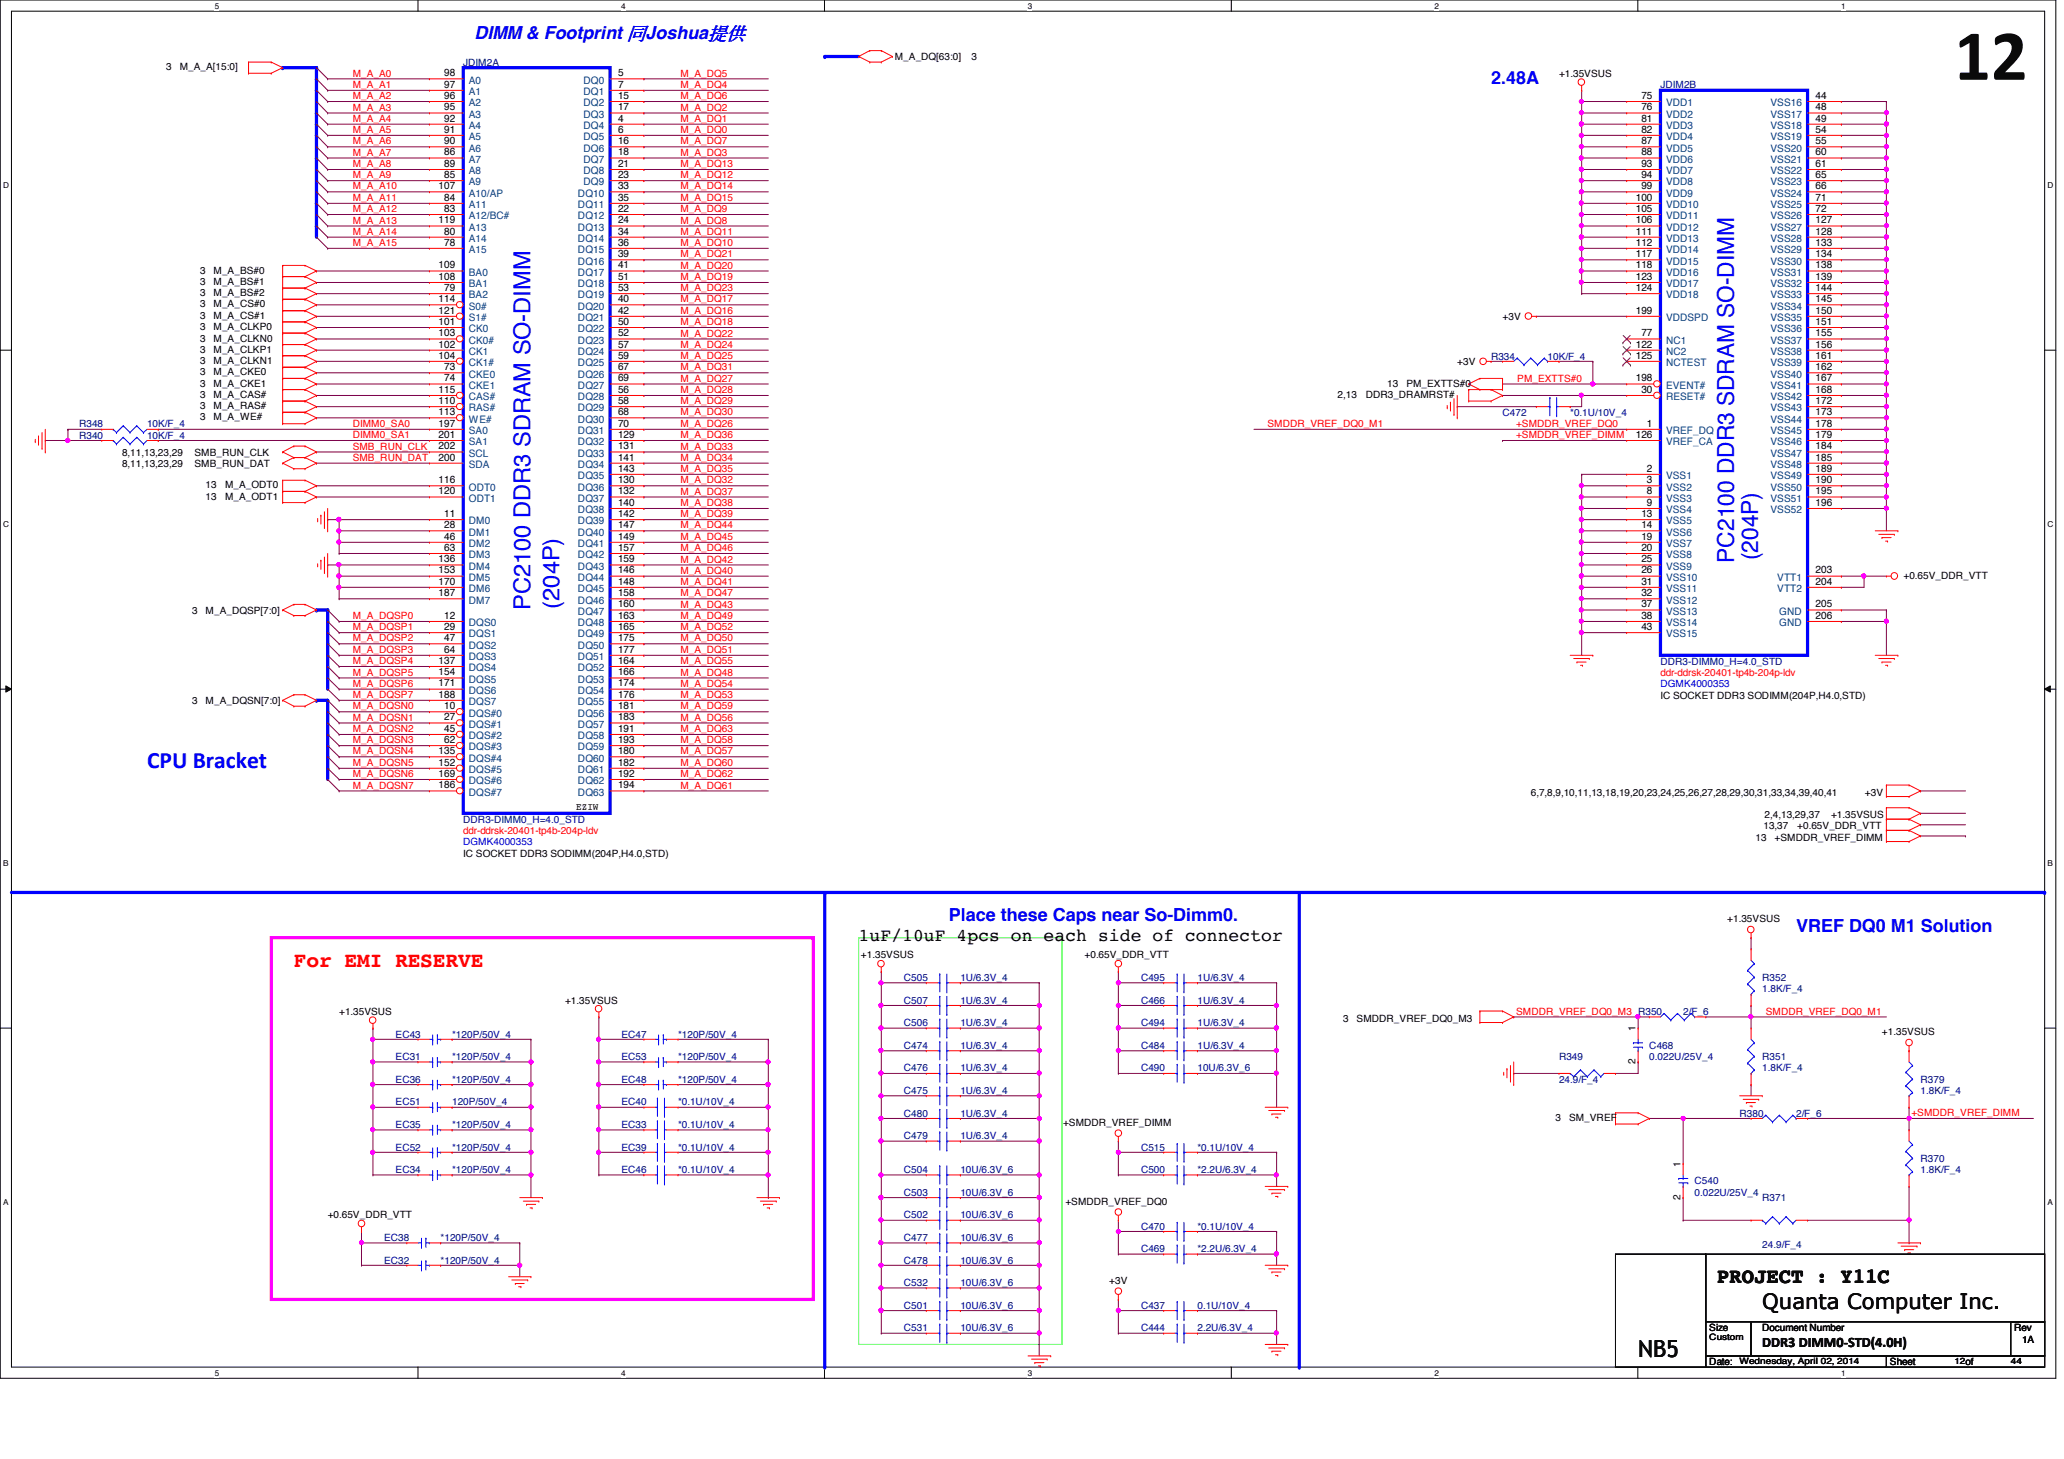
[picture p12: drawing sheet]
<svg xmlns="http://www.w3.org/2000/svg" width="297mm" height="210mm" viewBox="0 0 297 210" stroke-linecap="round" stroke-linejoin="round" font-family="sans-serif">
<defs><g id="words">
<text font-size="10.4" x="281.3" y="11.5">12</text>
<g font-size="3.4" fill="#00f">
<text x="249.6" y="80.9" transform="rotate(-90 249.6 80.9)">PC2100 DDR3 SDRAM SO-DIMM</text>
<text x="253" y="80.6" transform="rotate(-90 253 80.6)">(204P)</text>
<text x="76.3" y="87.8" transform="rotate(-90 76.3 87.8)">PC2100 DDR3 SDRAM SO-DIMM</text>
<text x="80.5" y="87.6" transform="rotate(-90 80.5 87.6)">(204P)</text>
<text x="21.2" y="110.5">CPU Bracket</text>
</g>
<text font-size="3.4" x="235.8" y="195.2">NB5</text>
<text font-size="3" fill="#f00" x="42.3" y="139.1">For EMI RESERVE</text>
<g font-size="3">
<text x="247.1" y="184.6">PROJECT : Y11C</text>
<text x="253.6" y="188.3">Quanta Computer Inc.</text>
</g>
<g font-size="2.6" fill="#00f">
<text x="68.3" y="5.5">DIMM &amp; Footprint 同Joshua提提</text>
<text x="214.6" y="12.1">2.48A</text>
<text x="136.6" y="132.5">Place these Caps near So-Dimm0.</text>
<text x="258.5" y="134.1">VREF DQ0 M1 Solution</text>
</g>
<text font-size="2.6" x="123.6" y="135.3">1uF/10uF 4pcs on each side of connector</text>
<text font-size="2.1" x="253.6" y="193.8">DDR3 DIMM0-STD(4.0H)</text>
<g font-size="1.5">
<text x="63.9" y="11">98</text>
<text x="88.9" y="11">5</text>
<text x="63.9" y="12.6">97</text>
<text x="63.9" y="14.2">96</text>
<text x="63.9" y="15.9">95</text>
<text x="63.9" y="17.5">92</text>
<text x="88.9" y="12.6">7</text>
<text x="88.9" y="14.2">15</text>
<text x="88.9" y="15.9">17</text>
<text x="88.9" y="17.5">4</text>
<text x="236.2" y="14.2">75</text>
<text x="236.2" y="15.9">76</text>
<text x="236.2" y="17.5">81</text>
<text x="261.3" y="14.2">44</text>
<text x="261.3" y="15.9">48</text>
<text x="261.3" y="17.5">49</text>
<text x="63.9" y="19.1">91</text>
<text x="63.9" y="20.7">90</text>
<text x="63.9" y="22.4">86</text>
<text x="88.9" y="19.1">6</text>
<text x="88.9" y="20.7">16</text>
<text x="88.9" y="22.4">18</text>
<text x="236.2" y="19.1">82</text>
<text x="236.2" y="20.7">87</text>
<text x="236.2" y="22.4">88</text>
<text x="261.3" y="19.1">54</text>
<text x="261.3" y="20.7">55</text>
<text x="261.3" y="22.4">60</text>
<text x="63.1" y="27.2">107</text>
<text x="63.9" y="24">89</text>
<text x="63.9" y="25.6">85</text>
<text x="63.9" y="28.9">84</text>
<text x="88.9" y="24">21</text>
<text x="88.9" y="25.6">23</text>
<text x="88.9" y="27.2">33</text>
<text x="88.9" y="28.9">35</text>
<text x="235.4" y="28.9">100</text>
<text x="236.2" y="24">93</text>
<text x="236.2" y="25.6">94</text>
<text x="236.2" y="27.2">99</text>
<text x="261.3" y="24">61</text>
<text x="261.3" y="25.6">65</text>
<text x="261.3" y="27.2">66</text>
<text x="261.3" y="28.9">71</text>
<text x="63.1" y="32.1">119</text>
<text x="63.9" y="30.5">83</text>
<text x="63.9" y="33.7">80</text>
<text x="63.9" y="35.3">78</text>
<text x="88.9" y="30.5">22</text>
<text x="88.9" y="32.1">24</text>
<text x="88.9" y="33.7">34</text>
<text x="88.9" y="35.3">36</text>
<text x="235.4" y="30.5">105</text>
<text x="235.4" y="32.1">106</text>
<text x="235.4" y="33.7">111</text>
<text x="235.4" y="35.3">112</text>
<text x="261.3" y="30.5">72</text>
<text x="261.3" y="32.1">127</text>
<text x="261.3" y="33.7">128</text>
<text x="261.3" y="35.3">133</text>
<text x="63.1" y="38.6">109</text>
<text x="63.1" y="40.3">108</text>
<text x="63.9" y="41.9">79</text>
<text x="88.9" y="37">39</text>
<text x="88.9" y="38.6">41</text>
<text x="88.9" y="40.3">51</text>
<text x="88.9" y="41.9">53</text>
<text x="235.4" y="37">117</text>
<text x="235.4" y="38.6">118</text>
<text x="235.4" y="40.3">123</text>
<text x="235.4" y="41.9">124</text>
<text x="261.3" y="37">134</text>
<text x="261.3" y="38.6">138</text>
<text x="261.3" y="40.3">139</text>
<text x="261.3" y="41.9">144</text>
<text x="63.1" y="43.5">114</text>
<text x="63.1" y="45.1">121</text>
<text x="63.1" y="46.7">101</text>
<text x="88.9" y="43.5">40</text>
<text x="88.9" y="45.1">42</text>
<text x="88.9" y="46.7">50</text>
<text x="235.4" y="45.1">199</text>
<text x="261.3" y="43.5">145</text>
<text x="261.3" y="45.1">150</text>
<text x="261.3" y="46.7">151</text>
<text x="63.1" y="48.4">103</text>
<text x="63.1" y="50">102</text>
<text x="63.1" y="51.6">104</text>
<text x="63.9" y="53.3">73</text>
<text x="88.9" y="48.4">52</text>
<text x="88.9" y="50">57</text>
<text x="88.9" y="51.6">59</text>
<text x="88.9" y="53.3">67</text>
<text x="235.4" y="50">122</text>
<text x="235.4" y="51.6">125</text>
<text x="236.2" y="48.4">77</text>
<text x="261.3" y="48.4">155</text>
<text x="261.3" y="50">156</text>
<text x="261.3" y="51.6">161</text>
<text x="261.3" y="53.3">162</text>
<text x="63.1" y="56.5">115</text>
<text x="63.1" y="58.1">110</text>
<text x="63.1" y="59.7">113</text>
<text x="63.9" y="54.9">74</text>
<text x="88.9" y="54.9">69</text>
<text x="88.9" y="56.5">56</text>
<text x="88.9" y="58.1">58</text>
<text x="88.9" y="59.7">68</text>
<text x="235.4" y="54.9">198</text>
<text x="236.2" y="56.5">30</text>
<text x="261.3" y="54.9">167</text>
<text x="261.3" y="56.5">168</text>
<text x="261.3" y="58.1">172</text>
<text x="261.3" y="59.7">173</text>
<text x="63.1" y="61.4">197</text>
<text x="63.1" y="63">201</text>
<text x="63.1" y="64.6">202</text>
<text x="88.9" y="61.4">70</text>
<text x="88.9" y="63">129</text>
<text x="88.9" y="64.6">131</text>
<text x="235.4" y="63">126</text>
<text x="237" y="61.4">1</text>
<text x="261.3" y="61.4">178</text>
<text x="261.3" y="63">179</text>
<text x="261.3" y="64.6">184</text>
<text x="63.1" y="66.3">200</text>
<text x="63.1" y="69.5">116</text>
<text x="63.1" y="71.1">120</text>
<text x="88.9" y="66.3">141</text>
<text x="88.9" y="67.9">143</text>
<text x="88.9" y="69.5">130</text>
<text x="88.9" y="71.1">132</text>
<text x="237" y="67.9">2</text>
<text x="237" y="69.5">3</text>
<text x="237" y="71.1">8</text>
<text x="261.3" y="66.3">185</text>
<text x="261.3" y="67.9">189</text>
<text x="261.3" y="69.5">190</text>
<text x="261.3" y="71.1">195</text>
<text x="63.9" y="74.4">11</text>
<text x="63.9" y="76">28</text>
<text x="63.9" y="77.6">46</text>
<text x="88.9" y="72.8">140</text>
<text x="88.9" y="74.4">142</text>
<text x="88.9" y="76">147</text>
<text x="88.9" y="77.6">149</text>
<text x="236.2" y="74.4">13</text>
<text x="236.2" y="76">14</text>
<text x="236.2" y="77.6">19</text>
<text x="237" y="72.8">9</text>
<text x="261.3" y="72.8">196</text>
<text x="63.1" y="80.9">136</text>
<text x="63.1" y="82.5">153</text>
<text x="63.9" y="79.2">63</text>
<text x="88.9" y="79.2">157</text>
<text x="88.9" y="80.9">159</text>
<text x="88.9" y="82.5">146</text>
<text x="236.2" y="79.2">20</text>
<text x="236.2" y="80.9">25</text>
<text x="236.2" y="82.5">26</text>
<text x="261.3" y="82.5">203</text>
<text x="63.1" y="84.1">170</text>
<text x="63.1" y="85.8">187</text>
<text x="63.9" y="89">12</text>
<text x="88.9" y="84.1">148</text>
<text x="88.9" y="85.8">158</text>
<text x="88.9" y="87.4">160</text>
<text x="88.9" y="89">163</text>
<text x="236.2" y="84.1">31</text>
<text x="236.2" y="85.8">32</text>
<text x="236.2" y="87.4">37</text>
<text x="236.2" y="89">38</text>
<text x="261.3" y="84.1">204</text>
<text x="261.3" y="87.4">205</text>
<text x="261.3" y="89">206</text>
<text x="63.1" y="95.5">137</text>
<text x="63.9" y="90.6">29</text>
<text x="63.9" y="92.2">47</text>
<text x="63.9" y="93.9">64</text>
<text x="88.9" y="90.6">165</text>
<text x="88.9" y="92.2">175</text>
<text x="88.9" y="93.9">177</text>
<text x="88.9" y="95.5">164</text>
<text x="236.2" y="90.6">43</text>
<text x="63.1" y="97.2">154</text>
<text x="63.1" y="98.8">171</text>
<text x="63.1" y="100.4">188</text>
<text x="88.9" y="97.2">166</text>
<text x="88.9" y="98.8">174</text>
<text x="88.9" y="100.4">176</text>
<text x="63.9" y="102">10</text>
<text x="63.9" y="103.6">27</text>
<text x="63.9" y="105.3">45</text>
<text x="63.9" y="106.9">62</text>
<text x="88.9" y="102">181</text>
<text x="88.9" y="103.6">183</text>
<text x="88.9" y="105.3">191</text>
<text x="88.9" y="106.9">193</text>
<text x="63.1" y="108.5">135</text>
<text x="63.1" y="110.2">152</text>
<text x="63.1" y="111.8">169</text>
<text x="63.1" y="113.4">186</text>
<text x="88.9" y="108.5">180</text>
<text x="88.9" y="110.2">182</text>
<text x="88.9" y="111.8">192</text>
<text x="88.9" y="113.4">194</text>
<text x="235.4" y="148.4" transform="rotate(-90 235.4 148.4)">1</text>
<text x="235.4" y="153.1" transform="rotate(-90 235.4 153.1)">2</text>
<text x="241.8" y="167.9" transform="rotate(-90 241.8 167.9)">1</text>
<text x="241.8" y="172.6" transform="rotate(-90 241.8 172.6)">2</text>
</g>
<g font-size="1.5" fill="#004080">
<text x="67.5" y="12">A0</text>
<text x="67.5" y="13.7">A1</text>
<text x="67.5" y="15.3">A2</text>
<text x="67.5" y="16.9">A3</text>
<text x="84" y="12">DQ0</text>
<text x="84" y="13.7">DQ1</text>
<text x="84" y="15.3">DQ2</text>
<text x="84" y="16.9">DQ3</text>
<text x="239.8" y="15.3">VDD1</text>
<text x="239.8" y="16.9">VDD2</text>
<text x="254.8" y="15.3">VSS16</text>
<text x="254.8" y="16.9">VSS17</text>
<text x="67.5" y="18.5">A4</text>
<text x="67.5" y="20.2">A5</text>
<text x="67.5" y="21.8">A6</text>
<text x="67.5" y="23.4">A7</text>
<text x="84" y="18.5">DQ4</text>
<text x="84" y="20.2">DQ5</text>
<text x="84" y="21.8">DQ6</text>
<text x="84" y="23.4">DQ7</text>
<text x="239.8" y="18.5">VDD3</text>
<text x="239.8" y="20.2">VDD4</text>
<text x="239.8" y="21.8">VDD5</text>
<text x="239.8" y="23.4">VDD6</text>
<text x="254.8" y="18.5">VSS18</text>
<text x="254.8" y="20.2">VSS19</text>
<text x="254.8" y="21.8">VSS20</text>
<text x="254.8" y="23.4">VSS21</text>
<text x="67.5" y="25.1">A8</text>
<text x="67.5" y="26.7">A9</text>
<text x="67.5" y="28.3">A10/AP</text>
<text x="67.5" y="29.9">A11</text>
<text x="83.2" y="28.3">DQ10</text>
<text x="83.2" y="29.9">DQ11</text>
<text x="84" y="25.1">DQ8</text>
<text x="84" y="26.7">DQ9</text>
<text x="239.8" y="25.1">VDD7</text>
<text x="239.8" y="26.7">VDD8</text>
<text x="239.8" y="28.3">VDD9</text>
<text x="239.8" y="29.9">VDD10</text>
<text x="254.8" y="25.1">VSS22</text>
<text x="254.8" y="26.7">VSS23</text>
<text x="254.8" y="28.3">VSS24</text>
<text x="254.8" y="29.9">VSS25</text>
<text x="67.5" y="31.5">A12/BC#</text>
<text x="67.5" y="33.2">A13</text>
<text x="67.5" y="34.8">A14</text>
<text x="83.2" y="31.5">DQ12</text>
<text x="83.2" y="33.2">DQ13</text>
<text x="83.2" y="34.8">DQ14</text>
<text x="239.8" y="31.5">VDD11</text>
<text x="239.8" y="33.2">VDD12</text>
<text x="239.8" y="34.8">VDD13</text>
<text x="254.8" y="31.5">VSS26</text>
<text x="254.8" y="33.2">VSS27</text>
<text x="254.8" y="34.8">VSS28</text>
<text x="67.5" y="36.4">A15</text>
<text x="67.5" y="39.7">BA0</text>
<text x="67.5" y="41.3">BA1</text>
<text x="83.2" y="36.4">DQ15</text>
<text x="83.2" y="38.1">DQ16</text>
<text x="83.2" y="39.7">DQ17</text>
<text x="83.2" y="41.3">DQ18</text>
<text x="239.8" y="36.4">VDD14</text>
<text x="239.8" y="38.1">VDD15</text>
<text x="239.8" y="39.7">VDD16</text>
<text x="239.8" y="41.3">VDD17</text>
<text x="254.8" y="36.4">VSS29</text>
<text x="254.8" y="38.1">VSS30</text>
<text x="254.8" y="39.7">VSS31</text>
<text x="254.8" y="41.3">VSS32</text>
<text x="67.5" y="42.9">BA2</text>
<text x="67.5" y="44.5">S0#</text>
<text x="67.5" y="46.2">S1#</text>
<text x="67.5" y="47.8">CK0</text>
<text x="83.2" y="42.9">DQ19</text>
<text x="83.2" y="44.5">DQ20</text>
<text x="83.2" y="46.2">DQ21</text>
<text x="83.2" y="47.8">DQ22</text>
<text x="239.8" y="42.9">VDD18</text>
<text x="239.8" y="46.2">VDDSPD</text>
<text x="254.8" y="42.9">VSS33</text>
<text x="254.8" y="44.5">VSS34</text>
<text x="254.8" y="46.2">VSS35</text>
<text x="254.8" y="47.8">VSS36</text>
<text x="67.5" y="49.4">CK0#</text>
<text x="67.5" y="51.1">CK1</text>
<text x="67.5" y="52.7">CK1#</text>
<text x="83.2" y="49.4">DQ23</text>
<text x="83.2" y="51.1">DQ24</text>
<text x="83.2" y="52.7">DQ25</text>
<text x="239.8" y="49.4">NC1</text>
<text x="239.8" y="51.1">NC2</text>
<text x="239.8" y="52.7">NCTEST</text>
<text x="254.8" y="49.4">VSS37</text>
<text x="254.8" y="51.1">VSS38</text>
<text x="254.8" y="52.7">VSS39</text>
<text x="67.5" y="54.3">CKE0</text>
<text x="67.5" y="55.9">CKE1</text>
<text x="67.5" y="57.6">CAS#</text>
<text x="67.5" y="59.2">RAS#</text>
<text x="83.2" y="54.3">DQ26</text>
<text x="83.2" y="55.9">DQ27</text>
<text x="83.2" y="57.6">DQ28</text>
<text x="83.2" y="59.2">DQ29</text>
<text x="239.8" y="55.9">EVENT#</text>
<text x="239.8" y="57.6">RESET#</text>
<text x="254.8" y="54.3">VSS40</text>
<text x="254.8" y="55.9">VSS41</text>
<text x="254.8" y="57.6">VSS42</text>
<text x="254.8" y="59.2">VSS43</text>
<text x="67.5" y="60.8">WE#</text>
<text x="67.5" y="62.4">SA0</text>
<text x="67.5" y="64.1">SA1</text>
<text x="67.5" y="65.7">SCL</text>
<text x="83.2" y="60.8">DQ30</text>
<text x="83.2" y="62.4">DQ31</text>
<text x="83.2" y="64.1">DQ32</text>
<text x="83.2" y="65.7">DQ33</text>
<text x="239.8" y="62.4">VREF_DQ</text>
<text x="239.8" y="64.1">VREF_CA</text>
<text x="254.8" y="60.8">VSS44</text>
<text x="254.8" y="62.4">VSS45</text>
<text x="254.8" y="64.1">VSS46</text>
<text x="254.8" y="65.7">VSS47</text>
<text x="67.5" y="67.3">SDA</text>
<text x="67.5" y="70.6">ODT0</text>
<text x="83.2" y="67.3">DQ34</text>
<text x="83.2" y="68.9">DQ35</text>
<text x="83.2" y="70.6">DQ36</text>
<text x="239.8" y="68.9">VSS1</text>
<text x="239.8" y="70.6">VSS2</text>
<text x="254.8" y="67.3">VSS48</text>
<text x="254.8" y="68.9">VSS49</text>
<text x="254.8" y="70.6">VSS50</text>
<text x="67.5" y="72.2">ODT1</text>
<text x="67.5" y="75.4">DM0</text>
<text x="67.5" y="77">DM1</text>
<text x="83.2" y="72.2">DQ37</text>
<text x="83.2" y="73.8">DQ38</text>
<text x="83.2" y="75.4">DQ39</text>
<text x="83.2" y="77">DQ40</text>
<text x="239.8" y="72.2">VSS3</text>
<text x="239.8" y="73.8">VSS4</text>
<text x="239.8" y="75.4">VSS5</text>
<text x="239.8" y="77">VSS6</text>
<text x="254.8" y="72.2">VSS51</text>
<text x="254.8" y="73.8">VSS52</text>
<text x="67.5" y="78.7">DM2</text>
<text x="67.5" y="80.3">DM3</text>
<text x="67.5" y="82">DM4</text>
<text x="67.5" y="83.6">DM5</text>
<text x="83.2" y="78.7">DQ41</text>
<text x="83.2" y="80.3">DQ42</text>
<text x="83.2" y="82">DQ43</text>
<text x="83.2" y="83.6">DQ44</text>
<text x="239.8" y="78.7">VSS7</text>
<text x="239.8" y="80.3">VSS8</text>
<text x="239.8" y="82">VSS9</text>
<text x="239.8" y="83.6">VSS10</text>
<text x="255.8" y="83.6">VTT1</text>
<text x="67.5" y="85.2">DM6</text>
<text x="67.5" y="86.8">DM7</text>
<text x="83.2" y="85.2">DQ45</text>
<text x="83.2" y="86.8">DQ46</text>
<text x="83.2" y="88.4">DQ47</text>
<text x="239.8" y="85.2">VSS11</text>
<text x="239.8" y="86.8">VSS12</text>
<text x="239.8" y="88.4">VSS13</text>
<text x="255.8" y="85.2">VTT2</text>
<text x="256.1" y="88.4">GND</text>
<text x="67.5" y="90.1">DQS0</text>
<text x="67.5" y="91.7">DQS1</text>
<text x="67.5" y="93.3">DQS2</text>
<text x="67.5" y="95">DQS3</text>
<text x="83.2" y="90.1">DQ48</text>
<text x="83.2" y="91.7">DQ49</text>
<text x="83.2" y="93.3">DQ50</text>
<text x="83.2" y="95">DQ51</text>
<text x="239.8" y="90.1">VSS14</text>
<text x="239.8" y="91.7">VSS15</text>
<text x="256.1" y="90.1">GND</text>
<text x="67.5" y="96.6">DQS4</text>
<text x="67.5" y="98.2">DQS5</text>
<text x="67.5" y="99.8">DQS6</text>
<text x="67.5" y="101.4">DQS7</text>
<text x="83.2" y="96.6">DQ52</text>
<text x="83.2" y="98.2">DQ53</text>
<text x="83.2" y="99.8">DQ54</text>
<text x="83.2" y="101.4">DQ55</text>
<text x="67.5" y="103.1">DQS#0</text>
<text x="67.5" y="104.7">DQS#1</text>
<text x="67.5" y="106.3">DQS#2</text>
<text x="67.5" y="107.9">DQS#3</text>
<text x="83.2" y="103.1">DQ56</text>
<text x="83.2" y="104.7">DQ57</text>
<text x="83.2" y="106.3">DQ58</text>
<text x="83.2" y="107.9">DQ59</text>
<text x="67.5" y="109.6">DQS#4</text>
<text x="67.5" y="111.2">DQS#5</text>
<text x="67.5" y="112.8">DQS#6</text>
<text x="83.2" y="109.6">DQ60</text>
<text x="83.2" y="111.2">DQ61</text>
<text x="83.2" y="112.8">DQ62</text>
<text x="67.5" y="114.5">DQS#7</text>
<text x="83.2" y="114.5">DQ63</text>
</g>
<g font-size="1.4">
<text x="23.9" y="10.1">3</text>
<text x="25.9" y="10.1">M_A_A[15:0]</text>
<text x="128.8" y="8.6">M_A_DQ[63:0]</text>
<text x="139.8" y="8.6">3</text>
<text x="224.4" y="11.1">+1.35VSUS</text>
<text x="28.8" y="39.4">3</text>
<text x="28.8" y="41">3</text>
<text x="30.7" y="39.4">M_A_BS#0</text>
<text x="30.7" y="41">M_A_BS#1</text>
<text x="28.8" y="44.2">3</text>
<text x="28.8" y="42.6">3</text>
<text x="28.8" y="45.9">3</text>
<text x="28.8" y="47.5">3</text>
<text x="30.7" y="44.2">M_A_CS#0</text>
<text x="30.7" y="42.6">M_A_BS#2</text>
<text x="30.7" y="45.9">M_A_CS#1</text>
<text x="30.7" y="47.5">M_A_CLKP0</text>
<text x="216.2" y="46.1">+3V</text>
<text x="28.8" y="49.1">3</text>
<text x="28.8" y="50.8">3</text>
<text x="28.8" y="52.4">3</text>
<text x="30.7" y="49.1">M_A_CLKN0</text>
<text x="30.7" y="50.8">M_A_CLKP1</text>
<text x="30.7" y="52.4">M_A_CLKN1</text>
<text x="209.7" y="52.5">+3V</text>
<text x="28.8" y="54">3</text>
<text x="28.8" y="55.6">3</text>
<text x="28.8" y="57.3">3</text>
<text x="28.8" y="58.9">3</text>
<text x="30.7" y="54">M_A_CKE0</text>
<text x="30.7" y="55.6">M_A_CKE1</text>
<text x="30.7" y="57.3">M_A_CAS#</text>
<text x="30.7" y="58.9">M_A_RAS#</text>
<text x="192.5" y="57.3">2,13</text>
<text x="196.6" y="57.3">DDR3_DRAMRST#</text>
<text x="199.6" y="55.6">13</text>
<text x="202.4" y="55.6">PM_EXTTS#0</text>
<text x="17.6" y="65.5">8,11,13,23,29</text>
<text x="28" y="65.5">SMB_RUN_CLK</text>
<text x="28.8" y="60.5">3</text>
<text x="30.7" y="60.5">M_A_WE#</text>
<text x="17.6" y="67.2">8,11,13,23,29</text>
<text x="28" y="67.2">SMB_RUN_DAT</text>
<text x="29.6" y="70.3">13</text>
<text x="29.6" y="71.9">13</text>
<text x="32.4" y="70.3">M_A_ODT0</text>
<text x="32.4" y="71.9">M_A_ODT1</text>
<text x="273.9" y="83.3">+0.65V_DDR_VTT</text>
<text x="27.6" y="88.3">3</text>
<text x="29.6" y="88.3">M_A_DQSP[7:0]</text>
<text x="27.6" y="101.3">3</text>
<text x="29.6" y="101.3">M_A_DQSN[7:0]</text>
<text x="239" y="100.5">IC SOCKET DDR3 SODIMM(204P,H4.0,STD)</text>
<text x="82.9" y="116.6">EZIW</text>
<text x="220.3" y="114.5">6,7,8,9,10,11,13,18,19,20,23,24,25,26,27,28,29,30,31,33,34,39,40,41</text>
<text x="253.8" y="119.3">13,37</text>
<text x="254" y="117.7">2,4,13,29,37</text>
<text x="258.7" y="119.3">+0.65V_DDR_VTT</text>
<text x="263.5" y="117.7">+1.35VSUS</text>
<text x="268.4" y="114.5">+3V</text>
<text x="66.7" y="123.3">IC SOCKET DDR3 SODIMM(204P,H4.0,STD)</text>
<text x="252.6" y="121">13</text>
<text x="255.4" y="121">+SMDDR_VREF_DIMM</text>
<text x="123.9" y="137.9">+1.35VSUS</text>
<text x="156.1" y="137.9">+0.65V_DDR_VTT</text>
<text x="248.6" y="132.7">+1.35VSUS</text>
<text x="48.8" y="146">+1.35VSUS</text>
<text x="81.3" y="144.4">+1.35VSUS</text>
<text x="193.3" y="147">3</text>
<text x="195.2" y="147">SMDDR_VREF_DQ0_M3</text>
<text x="270.8" y="148.9">+1.35VSUS</text>
<text x="153" y="162">+SMDDR_VREF_DIMM</text>
<text x="223.9" y="161.3">3</text>
<text x="225.8" y="161.3">SM_VREF</text>
<text x="153.3" y="173.3">+SMDDR_VREF_DQ0</text>
<text x="47.2" y="175.3">+0.65V_DDR_VTT</text>
<text x="159.6" y="184.7">+3V</text>
<text x="246" y="191.5">Size</text>
<text x="253.6" y="191.5">Document Number</text>
<text x="289.9" y="191.5">Rev</text>
<text x="246" y="196.4">Date:</text>
<text x="272" y="196.4">Sheet</text>
<text x="291" y="193.2">1A</text>
</g>
<g font-size="1.4" fill="#f00">
<text x="50.8" y="11">M_A_A0</text>
<text x="97.9" y="11">M_A_DQ5</text>
<text x="50.8" y="17.5">M_A_A4</text>
<text x="50.8" y="14.3">M_A_A2</text>
<text x="50.8" y="15.9">M_A_A3</text>
<text x="50.8" y="12.7">M_A_A1</text>
<text x="97.9" y="12.7">M_A_DQ4</text>
<text x="97.9" y="14.3">M_A_DQ6</text>
<text x="97.9" y="15.9">M_A_DQ2</text>
<text x="97.9" y="17.5">M_A_DQ1</text>
<text x="50.8" y="22.4">M_A_A7</text>
<text x="50.8" y="20.8">M_A_A6</text>
<text x="50.8" y="19.1">M_A_A5</text>
<text x="97.9" y="19.1">M_A_DQ0</text>
<text x="97.9" y="20.8">M_A_DQ7</text>
<text x="97.9" y="22.4">M_A_DQ3</text>
<text x="50.8" y="28.9">M_A_A11</text>
<text x="50.8" y="27.3">M_A_A10</text>
<text x="50.8" y="25.7">M_A_A9</text>
<text x="50.8" y="24">M_A_A8</text>
<text x="97.9" y="24">M_A_DQ13</text>
<text x="97.9" y="25.7">M_A_DQ12</text>
<text x="97.9" y="27.3">M_A_DQ14</text>
<text x="97.9" y="28.9">M_A_DQ15</text>
<text x="50.8" y="35.4">M_A_A15</text>
<text x="50.8" y="33.8">M_A_A14</text>
<text x="50.8" y="32.2">M_A_A13</text>
<text x="50.8" y="30.5">M_A_A12</text>
<text x="97.9" y="30.5">M_A_DQ9</text>
<text x="97.9" y="32.2">M_A_DQ8</text>
<text x="97.9" y="35.4">M_A_DQ10</text>
<text x="97.9" y="33.8">M_A_DQ11</text>
<text x="97.9" y="37">M_A_DQ21</text>
<text x="97.9" y="38.7">M_A_DQ20</text>
<text x="97.9" y="40.3">M_A_DQ19</text>
<text x="97.9" y="41.9">M_A_DQ23</text>
<text x="97.9" y="43.5">M_A_DQ17</text>
<text x="97.9" y="45.2">M_A_DQ16</text>
<text x="97.9" y="46.8">M_A_DQ18</text>
<text x="97.9" y="51.6">M_A_DQ25</text>
<text x="97.9" y="53.3">M_A_DQ31</text>
<text x="97.9" y="50">M_A_DQ24</text>
<text x="97.9" y="48.4">M_A_DQ22</text>
<text x="97.9" y="54.9">M_A_DQ27</text>
<text x="97.9" y="56.6">M_A_DQ28</text>
<text x="97.9" y="58.2">M_A_DQ29</text>
<text x="97.9" y="59.8">M_A_DQ30</text>
<text x="218.4" y="54.9">PM_EXTTS#0</text>
<text x="50.8" y="64.7">SMB_RUN_CLK</text>
<text x="50.8" y="61.4">DIMM0_SA0</text>
<text x="50.8" y="63">DIMM0_SA1</text>
<text x="97.9" y="61.4">M_A_DQ26</text>
<text x="97.9" y="63">M_A_DQ36</text>
<text x="97.9" y="64.7">M_A_DQ33</text>
<text x="182.4" y="61.4">SMDDR_VREF_DQ0_M1</text>
<text x="218.2" y="63">+SMDDR_VREF_DIMM</text>
<text x="218.2" y="61.4">+SMDDR_VREF_DQ0</text>
<text x="50.8" y="66.3">SMB_RUN_DAT</text>
<text x="97.9" y="67.9">M_A_DQ35</text>
<text x="97.9" y="69.6">M_A_DQ32</text>
<text x="97.9" y="71.2">M_A_DQ37</text>
<text x="97.9" y="66.3">M_A_DQ34</text>
<text x="97.9" y="72.8">M_A_DQ38</text>
<text x="97.9" y="74.4">M_A_DQ39</text>
<text x="97.9" y="76">M_A_DQ44</text>
<text x="97.9" y="77.7">M_A_DQ45</text>
<text x="97.9" y="79.3">M_A_DQ46</text>
<text x="97.9" y="80.9">M_A_DQ42</text>
<text x="97.9" y="82.5">M_A_DQ40</text>
<text x="50.8" y="89.1">M_A_DQSP0</text>
<text x="97.9" y="84.2">M_A_DQ41</text>
<text x="97.9" y="85.8">M_A_DQ47</text>
<text x="97.9" y="87.4">M_A_DQ43</text>
<text x="97.9" y="89.1">M_A_DQ49</text>
<text x="50.8" y="90.7">M_A_DQSP1</text>
<text x="50.8" y="92.3">M_A_DQSP2</text>
<text x="50.8" y="93.9">M_A_DQSP3</text>
<text x="50.8" y="95.5">M_A_DQSP4</text>
<text x="97.9" y="90.7">M_A_DQ52</text>
<text x="97.9" y="92.3">M_A_DQ50</text>
<text x="97.9" y="93.9">M_A_DQ51</text>
<text x="97.9" y="95.5">M_A_DQ55</text>
<text x="50.8" y="97.2">M_A_DQSP5</text>
<text x="50.8" y="98.8">M_A_DQSP6</text>
<text x="50.8" y="100.4">M_A_DQSP7</text>
<text x="97.9" y="97.2">M_A_DQ48</text>
<text x="97.9" y="98.8">M_A_DQ54</text>
<text x="97.9" y="100.4">M_A_DQ53</text>
<text x="239" y="97.2">ddr-ddrsk-20401-tp4b-204p-ldv</text>
<text x="50.8" y="102.1">M_A_DQSN0</text>
<text x="50.8" y="103.7">M_A_DQSN1</text>
<text x="50.8" y="105.3">M_A_DQSN2</text>
<text x="50.8" y="106.9">M_A_DQSN3</text>
<text x="97.9" y="102.1">M_A_DQ59</text>
<text x="97.9" y="103.7">M_A_DQ56</text>
<text x="97.9" y="105.3">M_A_DQ63</text>
<text x="97.9" y="106.9">M_A_DQ58</text>
<text x="50.8" y="108.5">M_A_DQSN4</text>
<text x="50.8" y="110.2">M_A_DQSN5</text>
<text x="50.8" y="111.8">M_A_DQSN6</text>
<text x="50.8" y="113.5">M_A_DQSN7</text>
<text x="97.9" y="108.5">M_A_DQ57</text>
<text x="97.9" y="110.2">M_A_DQ60</text>
<text x="97.9" y="113.5">M_A_DQ61</text>
<text x="97.9" y="111.8">M_A_DQ62</text>
<text x="66.7" y="120">ddr-ddrsk-20401-tp4b-204p-ldv</text>
<text x="218.2" y="146">SMDDR_VREF_DQ0_M3 R350</text>
<text x="254.1" y="146">SMDDR_VREF_DQ0_M1</text>
<text x="275.1" y="160.6">+SMDDR_VREF_DIMM</text>
</g>
<g font-size="1.4" fill="#000080">
<text x="66.7" y="9.5">JDIM2A</text>
<text x="239" y="12.7">JDIM2B</text>
<text x="214.6" y="51.7">R334</text>
<text x="222.7" y="51.7">10K/F_4</text>
<text x="216.2" y="59.9">C472</text>
<text x="226" y="59.9">*0.1U/10V_4</text>
<text x="11.4" y="61.5">R348</text>
<text x="11.4" y="63.1">R340</text>
<text x="21.2" y="61.5">10K/F_4</text>
<text x="21.2" y="63.1">10K/F_4</text>
<text x="239" y="95.6">DDR3-DIMM0_H=4.0_STD</text>
<text x="66.7" y="118.4">DDR3-DIMM0_H=4.0_STD</text>
<text x="130.1" y="141.1">C505</text>
<text x="138.2" y="141.1">1U/6.3V_4</text>
<text x="164.2" y="141.1">C495</text>
<text x="172.3" y="141.1">1U/6.3V_4</text>
<text x="253.6" y="141.1">R352</text>
<text x="253.6" y="142.7">1.8K/F_4</text>
<text x="56.9" y="149.3">EC43</text>
<text x="65.1" y="149.3">*120P/50V_4</text>
<text x="89.4" y="149.3">EC47</text>
<text x="97.6" y="149.3">*120P/50V_4</text>
<text x="130.1" y="144.4">C507</text>
<text x="130.1" y="147.7">C506</text>
<text x="138.2" y="144.4">1U/6.3V_4</text>
<text x="138.2" y="147.7">1U/6.3V_4</text>
<text x="164.2" y="144.4">C466</text>
<text x="164.2" y="147.7">C494</text>
<text x="172.3" y="144.4">1U/6.3V_4</text>
<text x="172.3" y="147.7">1U/6.3V_4</text>
<text x="242.2" y="146">2/F_6</text>
<text x="56.9" y="152.5">EC31</text>
<text x="56.9" y="155.8">EC36</text>
<text x="65.1" y="152.5">*120P/50V_4</text>
<text x="65.1" y="155.8">*120P/50V_4</text>
<text x="89.4" y="155.8">EC48</text>
<text x="89.4" y="152.5">EC53</text>
<text x="97.6" y="155.8">*120P/50V_4</text>
<text x="97.6" y="152.5">*120P/50V_4</text>
<text x="130.1" y="150.9">C474</text>
<text x="130.1" y="154.1">C476</text>
<text x="138.2" y="150.9">1U/6.3V_4</text>
<text x="138.2" y="154.1">1U/6.3V_4</text>
<text x="164.2" y="154.1">C490</text>
<text x="164.2" y="150.9">C484</text>
<text x="172.3" y="154.1">10U/6.3V_6</text>
<text x="172.3" y="150.9">1U/6.3V_4</text>
<text x="224.4" y="152.5">R349</text>
<text x="224.4" y="155.8">24.9/F_4</text>
<text x="237.4" y="150.9">C468</text>
<text x="237.4" y="152.5">0.022U/25V_4</text>
<text x="253.6" y="152.5">R351</text>
<text x="253.6" y="154.1">1.8K/F_4</text>
<text x="276.4" y="155.8">R379</text>
<text x="56.9" y="159">EC51</text>
<text x="65.1" y="159">120P/50V_4</text>
<text x="89.4" y="159">EC40</text>
<text x="97.6" y="159">*0.1U/10V_4</text>
<text x="130.1" y="160.7">C480</text>
<text x="130.1" y="157.4">C475</text>
<text x="138.2" y="160.7">1U/6.3V_4</text>
<text x="138.2" y="157.4">1U/6.3V_4</text>
<text x="250.4" y="160.7">R380</text>
<text x="258.5" y="160.7">2/F_6</text>
<text x="276.4" y="157.4">1.8K/F_4</text>
<text x="56.9" y="162.3">EC35</text>
<text x="56.9" y="165.5">EC52</text>
<text x="65.1" y="162.3">*120P/50V_4</text>
<text x="65.1" y="165.5">*120P/50V_4</text>
<text x="89.4" y="165.5">EC39</text>
<text x="89.4" y="162.3">EC33</text>
<text x="97.6" y="165.5">*0.1U/10V_4</text>
<text x="97.6" y="162.3">*0.1U/10V_4</text>
<text x="130.1" y="163.9">C479</text>
<text x="138.2" y="163.9">1U/6.3V_4</text>
<text x="164.2" y="165.5">C515</text>
<text x="172.3" y="165.5">*0.1U/10V_4</text>
<text x="276.4" y="167.1">R370</text>
<text x="56.9" y="168.8">EC34</text>
<text x="65.1" y="168.8">*120P/50V_4</text>
<text x="89.4" y="168.8">EC46</text>
<text x="97.6" y="168.8">*0.1U/10V_4</text>
<text x="130.1" y="172">C503</text>
<text x="130.1" y="168.8">C504</text>
<text x="138.2" y="172">10U/6.3V_6</text>
<text x="138.2" y="168.8">10U/6.3V_6</text>
<text x="164.2" y="168.8">C500</text>
<text x="172.3" y="168.8">*2.2U/6.3V_4</text>
<text x="243.9" y="170.4">C540</text>
<text x="243.9" y="172">0.022U/25V_4</text>
<text x="253.6" y="172.8">R371</text>
<text x="276.4" y="168.8">1.8K/F_4</text>
<text x="55.3" y="178.5">EC38</text>
<text x="63.4" y="178.5">*120P/50V_4</text>
<text x="130.1" y="178.5">C477</text>
<text x="130.1" y="175.3">C502</text>
<text x="138.2" y="178.5">10U/6.3V_6</text>
<text x="138.2" y="175.3">10U/6.3V_6</text>
<text x="164.2" y="176.9">C470</text>
<text x="172.3" y="176.9">*0.1U/10V_4</text>
<text x="253.6" y="179.5">24.9/F_4</text>
<text x="55.3" y="181.8">EC32</text>
<text x="63.4" y="181.8">*120P/50V_4</text>
<text x="130.1" y="185">C532</text>
<text x="130.1" y="181.8">C478</text>
<text x="138.2" y="185">10U/6.3V_6</text>
<text x="138.2" y="181.8">10U/6.3V_6</text>
<text x="164.2" y="180.2">C469</text>
<text x="172.3" y="180.2">*2.2U/6.3V_4</text>
<text x="130.1" y="188.3">C501</text>
<text x="130.1" y="191.5">C531</text>
<text x="138.2" y="188.3">10U/6.3V_6</text>
<text x="138.2" y="191.5">10U/6.3V_6</text>
<text x="164.2" y="191.5">C444</text>
<text x="164.2" y="188.3">C437</text>
<text x="172.3" y="191.5">2.2U/6.3V_4</text>
<text x="172.3" y="188.3">0.1U/10V_4</text>
</g>
<g font-size="1.4" fill="#00f">
<text x="239" y="98.9">DGMK4000353</text>
<text x="66.7" y="121.6">DGMK4000353</text>
</g>
<g font-size="1.3">
<text x="246" y="192.8">Custom</text>
<text x="250.4" y="196.3">Wednesday, April 02, 2014</text>
<text x="281.3" y="196.3">12of</text>
<text x="289.4" y="196.3">44</text>
</g>
<g font-size="1.2">
<text x="30.9" y="1.2">5</text>
<text x="89.4" y="1.2">4</text>
<text x="147.9" y="1.2">3</text>
<text x="206.5" y="1.2">2</text>
<text x="265" y="1.2">1</text>
<text x=".5" y="27.1">D</text>
<text x="294.7" y="27.1">D</text>
<text x=".5" y="75.8">C</text>
<text x="294.7" y="75.8">C</text>
<text x=".5" y="124.6">B</text>
<text x="294.7" y="124.6">B</text>
<text x=".5" y="173.4">A</text>
<text x="294.7" y="173.4">A</text>
<text x="30.9" y="197.9">5</text>
<text x="89.4" y="197.9">4</text>
<text x="147.9" y="197.9">3</text>
<text x="206.5" y="197.9">2</text>
<text x="265" y="197.9">1</text>
</g>
</g></defs>
<path d="M0 0h295.9v198.3h-295.9zM1.6 1.6h292.7v195.1h-292.7z" fill="none" stroke="#000" stroke-width=".14"/>
<g fill="#fff">
<path d="M30.9 .2h.6v1.3h-.6z"/>
<path d="M30.9 196.8h.6v1.4h-.6z"/>
</g>
<path d="M60.2 0v1.6M60.2 196.7v1.6" fill="none" stroke="#000" stroke-width=".14"/>
<g fill="#fff">
<path d="M89.4 .2h.6v1.3h-.6z"/>
<path d="M89.4 196.8h.6v1.4h-.6z"/>
</g>
<path d="M118.7 0v1.6M118.7 196.7v1.6" fill="none" stroke="#000" stroke-width=".14"/>
<g fill="#fff">
<path d="M147.9 .2h.6v1.3h-.6z"/>
<path d="M147.9 196.8h.6v1.4h-.6z"/>
</g>
<path d="M177.2 0v1.6M177.2 196.7v1.6" fill="none" stroke="#000" stroke-width=".14"/>
<g fill="#fff">
<path d="M206.5 .2h.5v1.3h-.5z"/>
<path d="M206.5 196.8h.5v1.4h-.5z"/>
</g>
<path d="M235.7 0v1.6M235.7 196.7v1.6" fill="none" stroke="#000" stroke-width=".14"/>
<g fill="#fff">
<path d="M265 .2h.6v1.3h-.6z"/>
<path d="M265 196.8h.6v1.4h-.6z"/>
<path d="M.5 26h.8v1.3h-.8z"/>
<path d="M294.7 26h.8v1.3h-.8z"/>
<path d="M.5 74.8h.8v1.3h-.8z"/>
<path d="M294.7 74.8h.8v1.3h-.8z"/>
</g>
<path d="M0 50.4h1.6M294.3 50.4h1.6" fill="none" stroke="#000" stroke-width=".14"/>
<g fill="#fff">
<path d="M.5 123.5h.7v1.3h-.7z"/>
<path d="M294.7 123.5h.7v1.3h-.7z"/>
</g>
<path d="M0 99.1h1.6M.8 98.7l.8 .4-.8 .5zM294.3 99.1l.8-.4v.9zM294.3 99.1h1.6" fill="none" stroke="#000" stroke-width=".14"/>
<path d="M.8 98.7l.8 .4-.8 .5zM294.3 99.1l.8-.4v.9z" fill="#000"/>
<g fill="#fff">
<path d="M.5 172.3h.7v1.3h-.7z"/>
<path d="M294.7 172.3h.7v1.3h-.7z"/>
</g>
<path d="M0 147.9h1.6M294.3 147.9h1.6" fill="none" stroke="#000" stroke-width=".14"/>
<path d="M118.7 128.4v68.3" fill="none" stroke="#00f" stroke-width=".47"/>
<circle cx="118.7" cy="196.7" r=".23" fill="#00f"/>
<path d="M187 128.4v68.3" fill="none" stroke="#00f" stroke-width=".47"/>
<circle cx="187" cy="196.7" r=".23" fill="#00f"/>
<path d="M1.6 128.4h292.7" fill="none" stroke="#00f" stroke-width=".47"/>
<circle cx="294.3" cy="128.4" r=".23" fill="#00f"/>
<path d="M39 134.9h78v52h-78z" fill="none" stroke="#f0f" stroke-width=".47"/>
<path d="M123.6 134.9h29.2v58.5h-29.2z" fill="none" stroke="#0f0" stroke-width=".14"/>
<g fill="none" stroke="#800040" stroke-width=".14">
<path d="M47.2 11.3h.1M47.2 19.5h.1M47.2 17.9h.1M47.2 14.6h.1M47.2 16.3h.1M47.2 13h.1M47.2 11.3h14.6M47.2 19.5h14.6M47.2 17.9h14.6M47.2 14.6h14.6M47.2 16.3h14.6M47.2 13h14.6"/>
<path d="M47.2 35.7h.1M47.2 34.1h.1M47.2 32.5h.1M47.2 30.9h.1M47.2 29.3h.1M47.2 27.6h.1M47.2 26h.1M47.2 24.4h.1M47.2 22.7h.1M47.2 21.1h.1M47.2 35.7h14.6M47.2 34.1h14.6"/>
<path d="M47.2 32.5h14.6M47.2 30.9h14.6M47.2 29.3h14.6M47.2 27.6h14.6M47.2 26h14.6M47.2 24.4h14.6M47.2 22.7h14.6M47.2 21.1h14.6"/>
</g>
<path d="M40.7 9.7h4.8" fill="none" stroke="#00f" stroke-width=".47"/>
<circle cx="40.7" cy="9.7" r=".23" fill="#00f"/>
<g fill="none" stroke="#800040" stroke-width=".14">
<path d="M45.5 39h.1M45.5 39h16.3M45.5 58.5h.1M45.5 56.9h.1M45.5 55.2h.1M45.5 53.6h.1M45.5 52h.1M45.5 50.4h.1M45.5 48.8h.1M45.5 47.1h.1M45.5 45.5h.1M45.5 43.9h.1"/>
<path d="M45.5 42.2h.1M45.5 40.6h.1M45.5 58.5h16.3M45.5 56.9h16.3M45.5 55.2h16.3M45.5 53.6h16.3M45.5 52h16.3M45.5 50.4h16.3M45.5 48.8h16.3M45.5 47.1h16.3M45.5 45.5h16.3M45.5 43.9h16.3"/>
<path d="M45.5 42.2h16.3M45.5 40.6h16.3M45.5 60.1h.1M45.5 65h.1M45.5 66.6h.1M45.5 69.9h.1M45.5 71.5h.1M45.5 60.1h16.3M45.5 65h16.3M45.5 66.6h16.3M45.5 69.9h16.3M45.5 71.5h16.3"/>
<path d="M48.8 74.8h.1M48.8 76.4h.1M48.8 78h.1M48.8 74.8h13M48.8 76.4h13M48.8 78h13"/>
</g>
<circle cx="48.8" cy="78" r=".3" fill="#f0f"/>
<circle cx="48.8" cy="78" r=".3" fill="none" stroke="#f0f" stroke-width=".14"/>
<path d="M48.8 79.6h.1M48.8 79.6h13M48.8 81.3h.1M48.8 81.3h13" fill="none" stroke="#800040" stroke-width=".14"/>
<circle cx="48.8" cy="81.2" r=".3" fill="#f0f"/>
<circle cx="48.8" cy="81.2" r=".3" fill="none" stroke="#f0f" stroke-width=".14"/>
<path d="M48.8 82.9h.1M48.8 82.9h13" fill="none" stroke="#800040" stroke-width=".14"/>
<circle cx="48.8" cy="82.9" r=".31" fill="#f0f"/>
<circle cx="48.8" cy="82.9" r=".31" fill="none" stroke="#f0f" stroke-width=".14"/>
<path d="M48.8 84.5h.1M48.8 84.5h13" fill="none" stroke="#800040" stroke-width=".14"/>
<circle cx="48.8" cy="84.5" r=".3" fill="#f0f"/>
<circle cx="48.8" cy="84.5" r=".3" fill="none" stroke="#f0f" stroke-width=".14"/>
<g fill="none" stroke="#800040" stroke-width=".14">
<path d="M48.8 86.1h.1M48.8 89.4h.1M48.8 91h.1M48.8 92.6h.1M48.8 94.3h.1M48.8 95.9h.1M48.8 97.5h.1M48.8 99.1h.1M48.8 86.1h13M48.8 89.4h13M48.8 91h13M48.8 92.6h13"/>
<path d="M48.8 94.3h13M48.8 95.9h13M48.8 97.5h13M48.8 99.1h13M48.8 100.8h.1M48.8 102.4h.1M48.8 104h.1M48.8 105.7h.1M48.8 107.3h.1M48.8 108.9h.1M48.8 110.5h.1M48.8 112.1h.1"/>
<path d="M48.8 113.8h.1M48.8 100.8h13M48.8 102.4h13M48.8 104h13M48.8 105.7h13M48.8 107.3h13M48.8 108.9h13M48.8 110.5h13M48.8 112.1h13M48.8 113.8h13"/>
</g>
<path d="M45.5 100.8h1.7" fill="none" stroke="#00f" stroke-width=".47"/>
<circle cx="45.5" cy="100.8" r=".23" fill="#00f"/>
<path d="M45.5 87.8h1.7" fill="none" stroke="#00f" stroke-width=".47"/>
<circle cx="45.5" cy="87.8" r=".23" fill="#00f"/>
<g fill="none" stroke="#800040" stroke-width=".14">
<path d="M92.7 11.3h.1M92.7 13h.1M92.7 14.6h.1M92.7 16.3h.1M92.7 17.9h.1M92.7 19.5h.1M92.7 11.3h17.9M92.7 13h17.9M92.7 14.6h17.9M92.7 16.3h17.9M92.7 17.9h17.9M92.7 19.5h17.9"/>
<path d="M92.7 21.1h.1M92.7 22.7h.1M92.7 24.4h.1M92.7 26h.1M92.7 37.4h.1M92.7 39h.1M92.7 27.6h.1M92.7 29.3h.1M92.7 30.9h.1M92.7 32.5h.1M92.7 21.1h17.9M92.7 22.7h17.9"/>
<path d="M92.7 24.4h17.9M92.7 26h17.9M92.7 37.4h17.9M92.7 39h17.9M92.7 27.6h17.9M92.7 29.3h17.9M92.7 30.9h17.9M92.7 32.5h17.9M92.7 40.6h.1M92.7 42.2h.1M92.7 52h.1M92.7 53.6h.1"/>
<path d="M92.7 55.2h.1M92.7 56.9h.1M92.7 58.5h.1M92.7 43.9h.1M92.7 45.5h.1M92.7 50.4h.1M92.7 40.6h17.9M92.7 42.2h17.9M92.7 52h17.9M92.7 53.6h17.9M92.7 55.2h17.9M92.7 56.9h17.9"/>
<path d="M92.7 58.5h17.9M92.7 43.9h17.9M92.7 45.5h17.9M92.7 50.4h17.9M9.8 61.8h.1M9.8 63.4h.1M9.8 63.4h4.8M9.8 61.8v1.6M22.8 61.8h.1M22.8 63.4h.1M22.8 61.8h39M22.8 63.4h39"/>
<path d="M92.7 68.2h.1M92.7 69.9h.1M92.7 71.5h.1M92.7 73.2h.1M92.7 74.8h.1M92.7 60.1h.1M92.7 61.8h.1M92.7 63.4h.1M92.7 65h.1M92.7 66.6h.1M92.7 76.4h.1M92.7 78h.1"/>
<path d="M92.7 79.6h.1M92.7 68.2h17.9M92.7 69.9h17.9M92.7 71.5h17.9M92.7 73.2h17.9M92.7 74.8h17.9M92.7 60.1h17.9M92.7 61.8h17.9M92.7 63.4h17.9M92.7 65h17.9M92.7 66.6h17.9M92.7 76.4h17.9"/>
<path d="M92.7 78h17.9M92.7 79.6h17.9M92.7 84.5h.1M92.7 86.1h.1M92.7 87.8h.1M92.7 81.3h.1M92.7 82.9h.1M92.7 84.5h17.9M92.7 86.1h17.9M92.7 87.8h17.9M92.7 81.3h17.9M92.7 82.9h17.9"/>
</g>
<circle cx="9.8" cy="63.4" r=".31" fill="#f0f"/>
<circle cx="9.8" cy="63.4" r=".31" fill="none" stroke="#f0f" stroke-width=".14"/>
<g fill="none" stroke="#800040" stroke-width=".14">
<path d="M227.6 16.3h.1M227.6 16.3h6.5M227.6 37.4h.1M227.6 34.1h.1M227.6 32.5h.1M227.6 30.9h.1M227.6 29.3h.1M227.6 34.1v1.6M227.6 37.4h6.5M227.6 32.5h6.5M227.6 30.9h6.5M227.6 29.3h6.5"/>
<path d="M227.6 42.2h.1M227.6 40.6h.1M227.6 42.2h6.5M227.6 40.6v1.6M6.5 63.4h.1M6.5 63.4h3.3M9.8 61.8h.1M9.8 61.8h4.8"/>
</g>
<circle cx="227.6" cy="16.2" r=".3" fill="#f0f"/>
<circle cx="227.6" cy="16.2" r=".3" fill="none" stroke="#f0f" stroke-width=".14"/>
<path d="M227.6 19.5h.1M227.6 19.5h6.5M265 14.6h.1M265 14.6h6.5M227.6 26h.1M227.6 21.1h.1M227.6 24.4h.1M227.6 26h6.5M227.6 21.1h6.5M227.6 24.4h6.5M271.5 26h.1M271.5 26v1.6" fill="none" stroke="#800040" stroke-width=".14"/>
<circle cx="271.5" cy="27.6" r=".3" fill="#f0f"/>
<circle cx="271.5" cy="27.6" r=".3" fill="none" stroke="#f0f" stroke-width=".14"/>
<circle cx="271.5" cy="26" r=".31" fill="#f0f"/>
<circle cx="271.5" cy="26" r=".31" fill="none" stroke="#f0f" stroke-width=".14"/>
<g fill="none" stroke="#800040" stroke-width=".14">
<path d="M265 19.5h.1M265 19.5h6.5M265 39h.1M265 21.1h.1M265 32.5h.1M265 39h6.5M265 21.1h6.5M265 32.5h6.5M265 45.5h.1M265 48.8h.1M265 45.5h6.5M265 48.8h6.5"/>
<path d="M271.5 56.9h.1M271.5 56.9v1.6"/>
</g>
<circle cx="271.5" cy="48.7" r=".3" fill="#f0f"/>
<circle cx="271.5" cy="48.7" r=".3" fill="none" stroke="#f0f" stroke-width=".14"/>
<path d="M265 55.2h.1M265 42.2h.1M265 55.2h6.5M265 42.2h6.5M265 71.5h.1M265 71.5h6.5M271.5 61.8h.1M271.5 73.2h.1M271.5 61.8v1.6M271.5 73.2v3.2" fill="none" stroke="#800040" stroke-width=".14"/>
<circle cx="271.5" cy="73.1" r=".3" fill="#f0f"/>
<circle cx="271.5" cy="73.1" r=".3" fill="none" stroke="#f0f" stroke-width=".14"/>
<path d="M265 60.1h.1M265 60.1h6.5" fill="none" stroke="#800040" stroke-width=".14"/>
<circle cx="271.5" cy="60.1" r=".3" fill="#f0f"/>
<circle cx="271.5" cy="60.1" r=".3" fill="none" stroke="#f0f" stroke-width=".14"/>
<path d="M271.5 29.3h.1M271.5 29.3v1.6M271.5 58.5h.1M271.5 58.5v1.6" fill="none" stroke="#800040" stroke-width=".14"/>
<circle cx="271.5" cy="58.5" r=".31" fill="#f0f"/>
<circle cx="271.5" cy="58.5" r=".31" fill="none" stroke="#f0f" stroke-width=".14"/>
<path d="M265 84.5h.1M265 84.5h3.3M268.3 82.9h.1M268.3 82.9h3.2" fill="none" stroke="#800040" stroke-width=".14"/>
<circle cx="268.2" cy="82.9" r=".31" fill="#f0f"/>
<circle cx="268.2" cy="82.9" r=".31" fill="none" stroke="#f0f" stroke-width=".14"/>
<path d="M227.6 68.2h.1M227.6 68.2h6.5M227.6 81.3h.1M227.6 81.3h6.5" fill="none" stroke="#800040" stroke-width=".14"/>
<circle cx="227.6" cy="81.2" r=".3" fill="#f0f"/>
<circle cx="227.6" cy="81.2" r=".3" fill="none" stroke="#f0f" stroke-width=".14"/>
<path d="M216.2 56.9h.1M216.2 56.9h11.4M227.6 74.8h.1M227.6 71.5h.1M227.6 74.8h6.5M227.6 71.5h6.5M227.6 87.8h.1M227.6 87.8h6.5" fill="none" stroke="#800040" stroke-width=".14"/>
<circle cx="227.6" cy="56.8" r=".3" fill="#f0f"/>
<circle cx="227.6" cy="56.8" r=".3" fill="none" stroke="#f0f" stroke-width=".14"/>
<g fill="none" stroke="#800040" stroke-width=".14">
<path d="M271.5 35.7h.1M271.5 22.7h.1M271.5 22.7v1.7M271.5 35.7v1.7M221.1 45.5h.1M221.1 45.5h13M229.2 55.2h.1M229.2 55.2h4.9M271.5 66.6h.1M271.5 66.6v1.6M227.6 84.5h.1M227.6 84.5v1.6"/>
<path d="M268.3 82.9h.1M268.3 82.9v1.6"/>
</g>
<circle cx="227.6" cy="84.5" r=".3" fill="#f0f"/>
<circle cx="227.6" cy="84.5" r=".3" fill="none" stroke="#f0f" stroke-width=".14"/>
<path d="M271.5 47.1h.1M271.5 47.1v1.7M227.6 91h.1M227.6 91v3.3" fill="none" stroke="#800040" stroke-width=".14"/>
<circle cx="271.5" cy="47.1" r=".3" fill="#f0f"/>
<circle cx="271.5" cy="47.1" r=".3" fill="none" stroke="#f0f" stroke-width=".14"/>
<path d="M271.5 53.6h.1M271.5 53.6v1.6" fill="none" stroke="#800040" stroke-width=".14"/>
<circle cx="271.5" cy="55.2" r=".3" fill="#f0f"/>
<circle cx="271.5" cy="55.2" r=".3" fill="none" stroke="#f0f" stroke-width=".14"/>
<circle cx="271.5" cy="53.6" r=".3" fill="#f0f"/>
<circle cx="271.5" cy="53.6" r=".3" fill="none" stroke="#f0f" stroke-width=".14"/>
<path d="M271.5 65h.1M271.5 65v1.6" fill="none" stroke="#800040" stroke-width=".14"/>
<circle cx="271.5" cy="66.6" r=".31" fill="#f0f"/>
<circle cx="271.5" cy="66.6" r=".31" fill="none" stroke="#f0f" stroke-width=".14"/>
<path d="M265 56.9h.1M265 56.9h6.5M227.6 69.9h.1M227.6 69.9v1.6M271.5 68.2h.1M271.5 68.2v1.7" fill="none" stroke="#800040" stroke-width=".14"/>
<circle cx="271.5" cy="68.2" r=".3" fill="#f0f"/>
<circle cx="271.5" cy="68.2" r=".3" fill="none" stroke="#f0f" stroke-width=".14"/>
<path d="M271.5 24.4h.1M271.5 24.4v1.6" fill="none" stroke="#800040" stroke-width=".14"/>
<circle cx="271.5" cy="24.3" r=".3" fill="#f0f"/>
<circle cx="271.5" cy="24.3" r=".3" fill="none" stroke="#f0f" stroke-width=".14"/>
<path d="M227.6 79.6h.1M227.6 79.6v1.7" fill="none" stroke="#800040" stroke-width=".14"/>
<circle cx="227.6" cy="79.6" r=".3" fill="#f0f"/>
<circle cx="227.6" cy="79.6" r=".3" fill="none" stroke="#f0f" stroke-width=".14"/>
<path d="M227.6 27.6h.1M227.6 27.6v1.7" fill="none" stroke="#800040" stroke-width=".14"/>
<circle cx="227.6" cy="29.2" r=".3" fill="#f0f"/>
<circle cx="227.6" cy="29.2" r=".3" fill="none" stroke="#f0f" stroke-width=".14"/>
<path d="M271.5 48.8h.1M271.5 40.6h.1M271.5 40.6v1.6M271.5 48.8v1.6M227.6 81.3h.1M227.6 81.3v1.6" fill="none" stroke="#800040" stroke-width=".14"/>
<circle cx="271.5" cy="42.2" r=".31" fill="#f0f"/>
<circle cx="271.5" cy="42.2" r=".31" fill="none" stroke="#f0f" stroke-width=".14"/>
<path d="M271.5 50.4h.1M271.5 50.4v1.6" fill="none" stroke="#800040" stroke-width=".14"/>
<circle cx="271.5" cy="52" r=".3" fill="#f0f"/>
<circle cx="271.5" cy="52" r=".3" fill="none" stroke="#f0f" stroke-width=".14"/>
<circle cx="271.5" cy="50.4" r=".31" fill="#f0f"/>
<circle cx="271.5" cy="50.4" r=".31" fill="none" stroke="#f0f" stroke-width=".14"/>
<path d="M227.6 71.5h.1M227.6 71.5v1.7" fill="none" stroke="#800040" stroke-width=".14"/>
<circle cx="227.6" cy="71.5" r=".3" fill="#f0f"/>
<circle cx="227.6" cy="71.5" r=".3" fill="none" stroke="#f0f" stroke-width=".14"/>
<path d="M271.5 55.2h.1M271.5 55.2v1.7" fill="none" stroke="#800040" stroke-width=".14"/>
<circle cx="271.5" cy="56.8" r=".3" fill="#f0f"/>
<circle cx="271.5" cy="56.8" r=".3" fill="none" stroke="#f0f" stroke-width=".14"/>
<g fill="none" stroke="#800040" stroke-width=".14">
<path d="M265 22.7h.1M265 27.6h.1M265 22.7h6.5M265 27.6h6.5M271.5 37.4h.1M271.5 37.4v1.6M265 47.1h.1M265 47.1h6.5M271.5 52h.1M271.5 52v1.6M227.6 78h.1M227.6 78v1.6"/>
<path d="M227.6 82.9h.1M227.6 82.9h6.5"/>
</g>
<circle cx="271.5" cy="39" r=".3" fill="#f0f"/>
<circle cx="271.5" cy="39" r=".3" fill="none" stroke="#f0f" stroke-width=".14"/>
<circle cx="271.5" cy="37.3" r=".3" fill="#f0f"/>
<circle cx="271.5" cy="37.3" r=".3" fill="none" stroke="#f0f" stroke-width=".14"/>
<path d="M271.5 16.3h.1M271.5 14.6h.1M271.5 14.6v3.3M227.6 27.6h.1M227.6 35.7h.1M227.6 27.6h6.5M227.6 35.7v1.7M265 69.9h.1M265 69.9h6.5" fill="none" stroke="#800040" stroke-width=".14"/>
<circle cx="271.5" cy="69.8" r=".3" fill="#f0f"/>
<circle cx="271.5" cy="69.8" r=".3" fill="none" stroke="#f0f" stroke-width=".14"/>
<g fill="none" stroke="#800040" stroke-width=".14">
<path d="M227.6 14.6h.1M227.6 14.6v1.7M265 24.4h.1M265 24.4h6.5M265 58.5h.1M265 58.5h6.5M227.6 73.2h.1M227.6 73.2v1.6M265 68.2h.1M265 68.2h6.5M227.6 89.4h.1M227.6 89.4v1.6"/>
<path d="M227.6 89.4h6.5"/>
</g>
<circle cx="227.6" cy="73.1" r=".3" fill="#f0f"/>
<circle cx="227.6" cy="73.1" r=".3" fill="none" stroke="#f0f" stroke-width=".14"/>
<g fill="none" stroke="#800040" stroke-width=".14">
<path d="M227.6 39h.1M227.6 39h6.5M227.6 79.6h.1M227.6 73.2h.1M227.6 79.6h6.5M227.6 73.2h6.5M265 63.4h.1M265 66.6h.1M265 61.8h.1M265 63.4h6.5M265 66.6h6.5M265 61.8h6.5"/>
<path d="M227.6 86.1h.1M227.6 86.1h6.5"/>
</g>
<circle cx="271.5" cy="61.7" r=".3" fill="#f0f"/>
<circle cx="271.5" cy="61.7" r=".3" fill="none" stroke="#f0f" stroke-width=".14"/>
<path d="M271.5 21.1h.1M271.5 21.1v1.6" fill="none" stroke="#800040" stroke-width=".14"/>
<circle cx="271.5" cy="22.7" r=".3" fill="#f0f"/>
<circle cx="271.5" cy="22.7" r=".3" fill="none" stroke="#f0f" stroke-width=".14"/>
<circle cx="271.5" cy="21.1" r=".3" fill="#f0f"/>
<circle cx="271.5" cy="21.1" r=".3" fill="none" stroke="#f0f" stroke-width=".14"/>
<path d="M271.5 63.4h.1M271.5 63.4v1.6" fill="none" stroke="#800040" stroke-width=".14"/>
<circle cx="271.5" cy="65" r=".3" fill="#f0f"/>
<circle cx="271.5" cy="65" r=".3" fill="none" stroke="#f0f" stroke-width=".14"/>
<circle cx="271.5" cy="63.4" r=".3" fill="#f0f"/>
<circle cx="271.5" cy="63.4" r=".3" fill="none" stroke="#f0f" stroke-width=".14"/>
<path d="M227.6 21.1h.1M227.6 22.7h.1M227.6 24.4h.1M227.6 21.1v4.9M265 30.9h.1M265 30.9h6.5M271.5 45.5h.1M271.5 45.5v1.6M265 65h.1M265 65h6.5" fill="none" stroke="#800040" stroke-width=".14"/>
<circle cx="227.6" cy="24.3" r=".3" fill="#f0f"/>
<circle cx="227.6" cy="24.3" r=".3" fill="none" stroke="#f0f" stroke-width=".14"/>
<path d="M265 17.9h.1M265 17.9h6.5" fill="none" stroke="#800040" stroke-width=".14"/>
<circle cx="271.5" cy="17.8" r=".31" fill="#f0f"/>
<circle cx="271.5" cy="17.8" r=".31" fill="none" stroke="#f0f" stroke-width=".14"/>
<path d="M227.6 76.4h.1M227.6 76.4v1.6" fill="none" stroke="#800040" stroke-width=".14"/>
<circle cx="227.6" cy="78" r=".3" fill="#f0f"/>
<circle cx="227.6" cy="78" r=".3" fill="none" stroke="#f0f" stroke-width=".14"/>
<path d="M227.6 32.5h.1M227.6 32.5v1.6" fill="none" stroke="#800040" stroke-width=".14"/>
<circle cx="227.6" cy="34.1" r=".31" fill="#f0f"/>
<circle cx="227.6" cy="34.1" r=".31" fill="none" stroke="#f0f" stroke-width=".14"/>
<circle cx="227.6" cy="32.5" r=".3" fill="#f0f"/>
<circle cx="227.6" cy="32.5" r=".3" fill="none" stroke="#f0f" stroke-width=".14"/>
<path d="M271.5 42.2h.1M271.5 42.2v1.7M227.6 91h.1M227.6 91h6.5" fill="none" stroke="#800040" stroke-width=".14"/>
<circle cx="227.6" cy="91" r=".31" fill="#f0f"/>
<circle cx="227.6" cy="91" r=".31" fill="none" stroke="#f0f" stroke-width=".14"/>
<path d="M227.6 87.8h.1M227.6 87.8v1.6" fill="none" stroke="#800040" stroke-width=".14"/>
<circle cx="227.6" cy="89.4" r=".3" fill="#f0f"/>
<circle cx="227.6" cy="89.4" r=".3" fill="none" stroke="#f0f" stroke-width=".14"/>
<circle cx="227.6" cy="87.8" r=".3" fill="#f0f"/>
<circle cx="227.6" cy="87.8" r=".3" fill="none" stroke="#f0f" stroke-width=".14"/>
<g fill="none" stroke="#800040" stroke-width=".14">
<path d="M265 29.3h.1M265 26h.1M265 37.4h.1M265 34.1h.1M265 29.3h6.5M265 26h6.5M265 37.4h6.5M265 34.1h6.5M271.5 39h.1M271.5 39v1.6M227.6 40.6h.1M227.6 40.6h6.5"/>
<path d="M265 43.9h.1M265 50.4h.1M265 43.9h6.5M265 50.4h6.5M227.6 76.4h.1M227.6 74.8h.1M227.6 76.4h6.5M227.6 74.8v1.6"/>
</g>
<circle cx="227.6" cy="76.4" r=".3" fill="#f0f"/>
<circle cx="227.6" cy="76.4" r=".3" fill="none" stroke="#f0f" stroke-width=".14"/>
<circle cx="227.6" cy="74.7" r=".31" fill="#f0f"/>
<circle cx="227.6" cy="74.7" r=".31" fill="none" stroke="#f0f" stroke-width=".14"/>
<path d="M227.6 13h.1M227.6 13v1.6" fill="none" stroke="#800040" stroke-width=".14"/>
<circle cx="227.6" cy="14.6" r=".3" fill="#f0f"/>
<circle cx="227.6" cy="14.6" r=".3" fill="none" stroke="#f0f" stroke-width=".14"/>
<path d="M227.6 19.5h.1M227.6 19.5v1.6" fill="none" stroke="#800040" stroke-width=".14"/>
<circle cx="227.6" cy="21.1" r=".3" fill="#f0f"/>
<circle cx="227.6" cy="21.1" r=".3" fill="none" stroke="#f0f" stroke-width=".14"/>
<circle cx="227.6" cy="19.5" r=".3" fill="#f0f"/>
<circle cx="227.6" cy="19.5" r=".3" fill="none" stroke="#f0f" stroke-width=".14"/>
<path d="M227.6 17.9h.1M227.6 17.9h6.5M265 35.7h.1M265 35.7h6.5M271.5 32.5h.1M271.5 32.5v1.6M265 53.6h.1M265 53.6h6.5" fill="none" stroke="#800040" stroke-width=".14"/>
<circle cx="271.5" cy="34.1" r=".31" fill="#f0f"/>
<circle cx="271.5" cy="34.1" r=".31" fill="none" stroke="#f0f" stroke-width=".14"/>
<circle cx="271.5" cy="32.5" r=".3" fill="#f0f"/>
<circle cx="271.5" cy="32.5" r=".3" fill="none" stroke="#f0f" stroke-width=".14"/>
<path d="M227.6 14.6h.1M227.6 14.6h6.5M271.5 30.9h.1M271.5 30.9v1.6" fill="none" stroke="#800040" stroke-width=".14"/>
<circle cx="271.5" cy="30.9" r=".3" fill="#f0f"/>
<circle cx="271.5" cy="30.9" r=".3" fill="none" stroke="#f0f" stroke-width=".14"/>
<path d="M265 40.6h.1M265 40.6h6.5" fill="none" stroke="#800040" stroke-width=".14"/>
<circle cx="271.5" cy="40.6" r=".3" fill="#f0f"/>
<circle cx="271.5" cy="40.6" r=".3" fill="none" stroke="#f0f" stroke-width=".14"/>
<path d="M227.6 29.3h.1M227.6 29.3v1.6" fill="none" stroke="#800040" stroke-width=".14"/>
<circle cx="227.6" cy="30.9" r=".3" fill="#f0f"/>
<circle cx="227.6" cy="30.9" r=".3" fill="none" stroke="#f0f" stroke-width=".14"/>
<path d="M271.5 69.9h.1M271.5 69.9v1.6M227.6 82.9h.1M227.6 82.9v1.6" fill="none" stroke="#800040" stroke-width=".14"/>
<circle cx="227.6" cy="82.9" r=".31" fill="#f0f"/>
<circle cx="227.6" cy="82.9" r=".31" fill="none" stroke="#f0f" stroke-width=".14"/>
<path d="M227.6 26h.1M227.6 26v1.6" fill="none" stroke="#800040" stroke-width=".14"/>
<circle cx="227.6" cy="27.6" r=".3" fill="#f0f"/>
<circle cx="227.6" cy="27.6" r=".3" fill="none" stroke="#f0f" stroke-width=".14"/>
<circle cx="227.6" cy="26" r=".31" fill="#f0f"/>
<circle cx="227.6" cy="26" r=".31" fill="none" stroke="#f0f" stroke-width=".14"/>
<path d="M227.6 30.9h.1M227.6 35.7h.1M227.6 30.9v1.6M227.6 35.7h6.5M265 73.2h.1M265 73.2h6.5" fill="none" stroke="#800040" stroke-width=".14"/>
<circle cx="227.6" cy="35.7" r=".3" fill="#f0f"/>
<circle cx="227.6" cy="35.7" r=".3" fill="none" stroke="#f0f" stroke-width=".14"/>
<path d="M227.6 37.4h.1M227.6 37.4v1.6M271.5 60.1h.1M271.5 60.1v1.7" fill="none" stroke="#800040" stroke-width=".14"/>
<circle cx="227.6" cy="39" r=".3" fill="#f0f"/>
<circle cx="227.6" cy="39" r=".3" fill="none" stroke="#f0f" stroke-width=".14"/>
<circle cx="227.6" cy="37.3" r=".3" fill="#f0f"/>
<circle cx="227.6" cy="37.3" r=".3" fill="none" stroke="#f0f" stroke-width=".14"/>
<path d="M271.5 43.9h.1M271.5 43.9v1.6M227.6 84.5h.1M227.6 84.5h6.5" fill="none" stroke="#800040" stroke-width=".14"/>
<circle cx="271.5" cy="45.5" r=".3" fill="#f0f"/>
<circle cx="271.5" cy="45.5" r=".3" fill="none" stroke="#f0f" stroke-width=".14"/>
<circle cx="271.5" cy="43.9" r=".3" fill="#f0f"/>
<circle cx="271.5" cy="43.9" r=".3" fill="none" stroke="#f0f" stroke-width=".14"/>
<path d="M227.6 22.7h.1M227.6 22.7h6.5" fill="none" stroke="#800040" stroke-width=".14"/>
<circle cx="227.6" cy="22.7" r=".3" fill="#f0f"/>
<circle cx="227.6" cy="22.7" r=".3" fill="none" stroke="#f0f" stroke-width=".14"/>
<path d="M265 16.3h.1M265 16.3h6.5" fill="none" stroke="#800040" stroke-width=".14"/>
<circle cx="271.5" cy="16.2" r=".3" fill="#f0f"/>
<circle cx="271.5" cy="16.2" r=".3" fill="none" stroke="#f0f" stroke-width=".14"/>
<path d="M227.6 34.1h.1M227.6 34.1h6.5M271.5 27.6h.1M271.5 27.6v1.7M265 52h.1M265 52h6.5M227.6 78h.1M227.6 69.9h.1M227.6 78h6.5M227.6 69.9h6.5" fill="none" stroke="#800040" stroke-width=".14"/>
<circle cx="271.5" cy="29.2" r=".3" fill="#f0f"/>
<circle cx="271.5" cy="29.2" r=".3" fill="none" stroke="#f0f" stroke-width=".14"/>
<path d="M227.6 16.3h.1M227.6 16.3v1.6" fill="none" stroke="#800040" stroke-width=".14"/>
<circle cx="227.6" cy="17.8" r=".31" fill="#f0f"/>
<circle cx="227.6" cy="17.8" r=".31" fill="none" stroke="#f0f" stroke-width=".14"/>
<path d="M271.5 34.1h.1M271.5 34.1v1.6" fill="none" stroke="#800040" stroke-width=".14"/>
<circle cx="271.5" cy="35.7" r=".3" fill="#f0f"/>
<circle cx="271.5" cy="35.7" r=".3" fill="none" stroke="#f0f" stroke-width=".14"/>
<path d="M227.6 39h.1M227.6 39v1.6" fill="none" stroke="#800040" stroke-width=".14"/>
<circle cx="227.6" cy="40.6" r=".3" fill="#f0f"/>
<circle cx="227.6" cy="40.6" r=".3" fill="none" stroke="#f0f" stroke-width=".14"/>
<path d="M227.6 86.1h.1M227.6 86.1v1.7" fill="none" stroke="#800040" stroke-width=".14"/>
<circle cx="227.6" cy="86.1" r=".3" fill="#f0f"/>
<circle cx="227.6" cy="86.1" r=".3" fill="none" stroke="#f0f" stroke-width=".14"/>
<path d="M271.5 17.9h.1M271.5 19.5h.1M271.5 17.9v3.2" fill="none" stroke="#800040" stroke-width=".14"/>
<circle cx="271.5" cy="19.5" r=".3" fill="#f0f"/>
<circle cx="271.5" cy="19.5" r=".3" fill="none" stroke="#f0f" stroke-width=".14"/>
<path d="M271.5 71.5h.1M271.5 71.5v1.7" fill="none" stroke="#800040" stroke-width=".14"/>
<circle cx="271.5" cy="71.5" r=".3" fill="#f0f"/>
<circle cx="271.5" cy="71.5" r=".3" fill="none" stroke="#f0f" stroke-width=".14"/>
<path d="M227.6 68.2h.1M227.6 68.2v1.7M265 82.9h.1M265 82.9h3.3" fill="none" stroke="#800040" stroke-width=".14"/>
<circle cx="227.6" cy="69.8" r=".3" fill="#f0f"/>
<circle cx="227.6" cy="69.8" r=".3" fill="none" stroke="#f0f" stroke-width=".14"/>
<path d="M227.6 17.9h.1M227.6 17.9v1.6M214.6 52h.1M214.6 52h1.6M216.2 55.2h.1M224.4 52h.1M224.4 52h4.8M229.2 52h.1M229.2 52v3.2h-13M216.2 63.4h.1M216.2 63.4h17.9" fill="none" stroke="#800040" stroke-width=".14"/>
<circle cx="229.2" cy="55.2" r=".31" fill="#f0f"/>
<circle cx="229.2" cy="55.2" r=".31" fill="none" stroke="#f0f" stroke-width=".14"/>
<g fill="none" stroke="#800040" stroke-width=".14">
<path d="M48.8 78h.1M48.8 76.4h.1M48.8 74.8h.1M48.8 74.8v4.8M180.5 61.8h53.6M234.1 61.8h.1M48.8 84.5h.1M48.8 81.3h.1M48.8 81.3v1.6M48.8 84.5v1.6M265 87.8h.1M265 89.4h.1"/>
<path d="M265 87.8h6.5M265 89.4h6.5M271.5 89.4h.1M271.5 89.4v4.9"/>
</g>
<circle cx="48.8" cy="76.4" r=".3" fill="#f0f"/>
<circle cx="48.8" cy="76.4" r=".3" fill="none" stroke="#f0f" stroke-width=".14"/>
<circle cx="48.8" cy="74.7" r=".31" fill="#f0f"/>
<circle cx="48.8" cy="74.7" r=".31" fill="none" stroke="#f0f" stroke-width=".14"/>
<path d="M47.2 74.8h.1M47.2 74.8h1.6M252 134.9h.1M252 134.9v1.6M252 146.3h.1M252 146.3h19.5M274.7 159.3h.1M274.7 159.3v3.3M274.7 175.6h.1M274.7 160.9h.1M274.7 170.7v4.9" fill="none" stroke="#800040" stroke-width=".14"/>
<circle cx="252" cy="146.3" r=".3" fill="#f0f"/>
<circle cx="252" cy="146.3" r=".3" fill="none" stroke="#f0f" stroke-width=".14"/>
<path d="M252 144.7h.1M252 146.3h.1M252 144.7v3.2M183.7 180.4h.1M183.7 180.4v1.6" fill="none" stroke="#800040" stroke-width=".14"/>
<circle cx="183.7" cy="180.4" r=".31" fill="#f0f"/>
<circle cx="183.7" cy="180.4" r=".31" fill="none" stroke="#f0f" stroke-width=".14"/>
<path d="M160.9 175.6h.1M160.9 175.6v1.6M160.9 188.6h.1M160.9 188.6v3.2" fill="none" stroke="#800040" stroke-width=".14"/>
<circle cx="160.9" cy="177.2" r=".3" fill="#f0f"/>
<circle cx="160.9" cy="177.2" r=".3" fill="none" stroke="#f0f" stroke-width=".14"/>
<path d="M160.9 165.8h.1M160.9 165.8v3.2" fill="none" stroke="#800040" stroke-width=".14"/>
<circle cx="160.9" cy="165.8" r=".3" fill="#f0f"/>
<circle cx="160.9" cy="165.8" r=".3" fill="none" stroke="#f0f" stroke-width=".14"/>
<path d="M160.9 165.8h.1M160.9 165.8h6.6M160.9 188.6h.1M160.9 186.9h.1M160.9 188.6h6.6M160.9 186.9v1.7" fill="none" stroke="#800040" stroke-width=".14"/>
<circle cx="160.9" cy="188.5" r=".31" fill="#f0f"/>
<circle cx="160.9" cy="188.5" r=".31" fill="none" stroke="#f0f" stroke-width=".14"/>
<path d="M271.5 87.8h.1M271.5 87.8v1.6M160.9 177.2h.1M160.9 164.2h.1M160.9 177.2h6.6M160.9 164.2v1.6M160.9 177.2v3.2M160.9 191.8h.1M160.9 191.8h6.6" fill="none" stroke="#800040" stroke-width=".14"/>
<circle cx="271.5" cy="89.4" r=".3" fill="#f0f"/>
<circle cx="271.5" cy="89.4" r=".3" fill="none" stroke="#f0f" stroke-width=".14"/>
<g fill="none" stroke="#800040" stroke-width=".14">
<path d="M92.7 35.7h.1M92.7 34.1h.1M92.7 35.7h17.9M92.7 34.1h17.9M92.7 48.8h.1M92.7 47.1h.1M92.7 48.8h17.9M92.7 47.1h17.9M47.2 81.3h.1M47.2 81.3h1.6M48.8 82.9h.1M48.8 82.9v1.6"/>
<path d="M126.8 141.4h.1M126.8 141.4h6.5M252 156h.1M252 156v1.6"/>
</g>
<circle cx="126.8" cy="141.4" r=".3" fill="#f0f"/>
<circle cx="126.8" cy="141.4" r=".3" fill="none" stroke="#f0f" stroke-width=".14"/>
<path d="M126.8 139.8h.1M126.8 139.8v1.6M126.8 144.7h.1M126.8 144.7h6.5" fill="none" stroke="#800040" stroke-width=".14"/>
<circle cx="126.8" cy="144.6" r=".3" fill="#f0f"/>
<circle cx="126.8" cy="144.6" r=".3" fill="none" stroke="#f0f" stroke-width=".14"/>
<path d="M126.8 141.4h.1M126.8 147.9h.1M126.8 151.2h.1M126.8 141.4v3.3M126.8 147.9v3.3M126.8 147.9h6.5M126.8 151.2h6.5" fill="none" stroke="#800040" stroke-width=".14"/>
<circle cx="126.8" cy="151.1" r=".3" fill="#f0f"/>
<circle cx="126.8" cy="151.1" r=".3" fill="none" stroke="#f0f" stroke-width=".14"/>
<circle cx="126.8" cy="147.9" r=".31" fill="#f0f"/>
<circle cx="126.8" cy="147.9" r=".31" fill="none" stroke="#f0f" stroke-width=".14"/>
<path d="M126.8 144.7h.1M126.8 144.7v3.2M126.8 169h.1M126.8 169h6.5" fill="none" stroke="#800040" stroke-width=".14"/>
<circle cx="126.8" cy="169" r=".3" fill="#f0f"/>
<circle cx="126.8" cy="169" r=".3" fill="none" stroke="#f0f" stroke-width=".14"/>
<path d="M126.8 172.3h.1M126.8 175.6h.1M126.8 178.8h.1M126.8 172.3h6.5M126.8 175.6h6.5M126.8 178.8h6.5" fill="none" stroke="#800040" stroke-width=".14"/>
<circle cx="126.8" cy="178.8" r=".3" fill="#f0f"/>
<circle cx="126.8" cy="178.8" r=".3" fill="none" stroke="#f0f" stroke-width=".14"/>
<path d="M126.8 172.3h.1M126.8 172.3v3.3" fill="none" stroke="#800040" stroke-width=".14"/>
<circle cx="126.8" cy="175.5" r=".3" fill="#f0f"/>
<circle cx="126.8" cy="175.5" r=".3" fill="none" stroke="#f0f" stroke-width=".14"/>
<circle cx="126.8" cy="172.3" r=".31" fill="#f0f"/>
<circle cx="126.8" cy="172.3" r=".31" fill="none" stroke="#f0f" stroke-width=".14"/>
<path d="M126.8 175.6h.1M126.8 175.6v3.2M126.8 182h.1M126.8 182h6.5" fill="none" stroke="#800040" stroke-width=".14"/>
<circle cx="126.8" cy="182" r=".3" fill="#f0f"/>
<circle cx="126.8" cy="182" r=".3" fill="none" stroke="#f0f" stroke-width=".14"/>
<path d="M126.8 185.3h.1M126.8 188.6h.1M126.8 185.3h6.5M126.8 188.6h6.5" fill="none" stroke="#800040" stroke-width=".14"/>
<circle cx="126.8" cy="188.5" r=".31" fill="#f0f"/>
<circle cx="126.8" cy="188.5" r=".31" fill="none" stroke="#f0f" stroke-width=".14"/>
<path d="M126.8 185.3h.1M126.8 185.3v3.3" fill="none" stroke="#800040" stroke-width=".14"/>
<circle cx="126.8" cy="185.3" r=".3" fill="#f0f"/>
<circle cx="126.8" cy="185.3" r=".3" fill="none" stroke="#f0f" stroke-width=".14"/>
<path d="M138.2 169h.1M138.2 169h11.4M126.8 182h.1M126.8 191.8h.1M126.8 182v3.3M126.8 191.8h6.5" fill="none" stroke="#800040" stroke-width=".14"/>
<circle cx="149.6" cy="169" r=".3" fill="#f0f"/>
<circle cx="149.6" cy="169" r=".3" fill="none" stroke="#f0f" stroke-width=".14"/>
<path d="M138.2 172.3h.1M138.2 172.3h11.4" fill="none" stroke="#800040" stroke-width=".14"/>
<circle cx="149.5" cy="172.3" r=".31" fill="#f0f"/>
<circle cx="149.5" cy="172.3" r=".31" fill="none" stroke="#f0f" stroke-width=".14"/>
<path d="M138.2 175.6h.1M138.2 175.6h11.4" fill="none" stroke="#800040" stroke-width=".14"/>
<circle cx="149.6" cy="175.5" r=".3" fill="#f0f"/>
<circle cx="149.6" cy="175.5" r=".3" fill="none" stroke="#f0f" stroke-width=".14"/>
<path d="M138.2 178.8h.1M138.2 178.8h11.4" fill="none" stroke="#800040" stroke-width=".14"/>
<circle cx="149.6" cy="178.8" r=".3" fill="#f0f"/>
<circle cx="149.6" cy="178.8" r=".3" fill="none" stroke="#f0f" stroke-width=".14"/>
<path d="M138.2 141.4h.1M138.2 141.4h11.4M138.2 182h.1M138.2 182h11.4" fill="none" stroke="#800040" stroke-width=".14"/>
<circle cx="149.6" cy="182" r=".3" fill="#f0f"/>
<circle cx="149.6" cy="182" r=".3" fill="none" stroke="#f0f" stroke-width=".14"/>
<path d="M138.2 185.3h.1M138.2 185.3h11.4" fill="none" stroke="#800040" stroke-width=".14"/>
<circle cx="149.6" cy="185.3" r=".3" fill="#f0f"/>
<circle cx="149.6" cy="185.3" r=".3" fill="none" stroke="#f0f" stroke-width=".14"/>
<path d="M138.2 188.6h.1M138.2 188.6h11.4" fill="none" stroke="#800040" stroke-width=".14"/>
<circle cx="149.5" cy="188.5" r=".31" fill="#f0f"/>
<circle cx="149.5" cy="188.5" r=".31" fill="none" stroke="#f0f" stroke-width=".14"/>
<path d="M138.2 144.7h.1M138.2 144.7h11.4" fill="none" stroke="#800040" stroke-width=".14"/>
<circle cx="149.6" cy="144.6" r=".3" fill="#f0f"/>
<circle cx="149.6" cy="144.6" r=".3" fill="none" stroke="#f0f" stroke-width=".14"/>
<path d="M138.2 191.8h.1M138.2 191.8h11.4" fill="none" stroke="#800040" stroke-width=".14"/>
<circle cx="149.6" cy="191.8" r=".3" fill="#f0f"/>
<circle cx="149.6" cy="191.8" r=".3" fill="none" stroke="#f0f" stroke-width=".14"/>
<path d="M138.2 147.9h.1M138.2 147.9h11.4" fill="none" stroke="#800040" stroke-width=".14"/>
<circle cx="149.5" cy="147.9" r=".31" fill="#f0f"/>
<circle cx="149.5" cy="147.9" r=".31" fill="none" stroke="#f0f" stroke-width=".14"/>
<path d="M138.2 151.2h.1M138.2 151.2h11.4" fill="none" stroke="#800040" stroke-width=".14"/>
<circle cx="149.6" cy="151.1" r=".3" fill="#f0f"/>
<circle cx="149.6" cy="151.1" r=".3" fill="none" stroke="#f0f" stroke-width=".14"/>
<g fill="none" stroke="#800040" stroke-width=".14">
<path d="M126.8 154.4h.1M126.8 151.2v3.2M149.6 147.9h.1M149.6 154.4h.1M149.6 144.7h.1M149.6 141.4h.1M149.6 141.4v13M172.3 154.4h.1M172.3 154.4h11.4M126.8 178.8h.1M126.8 169h.1M126.8 169v3.3"/>
<path d="M126.8 178.8v3.2M149.6 169h.1M149.6 172.3h.1M149.6 178.8h.1M149.6 175.6h.1M149.6 169v26.1M126.8 188.6h.1M126.8 188.6v3.2M149.6 185.3h.1M149.6 191.8h.1M149.6 182h.1M149.6 188.6h.1"/>
</g>
<circle cx="183.7" cy="154.4" r=".3" fill="#f0f"/>
<circle cx="183.7" cy="154.4" r=".3" fill="none" stroke="#f0f" stroke-width=".14"/>
<path d="M172.3 141.4h.1M172.3 144.7h.1M172.3 147.9h.1M172.3 151.2h.1M172.3 141.4h11.4M172.3 144.7h11.4M172.3 151.2h11.4M183.7 151.2h.1M183.7 144.7h.1M183.7 144.7v3.2h-11.4M183.7 151.2v3.2" fill="none" stroke="#800040" stroke-width=".14"/>
<circle cx="183.7" cy="144.6" r=".3" fill="#f0f"/>
<circle cx="183.7" cy="144.6" r=".3" fill="none" stroke="#f0f" stroke-width=".14"/>
<path d="M183.7 141.4h.1M183.7 147.9h.1M183.7 141.4v3.3M183.7 147.9v3.3" fill="none" stroke="#800040" stroke-width=".14"/>
<circle cx="183.7" cy="151.1" r=".3" fill="#f0f"/>
<circle cx="183.7" cy="151.1" r=".3" fill="none" stroke="#f0f" stroke-width=".14"/>
<circle cx="183.7" cy="147.9" r=".31" fill="#f0f"/>
<circle cx="183.7" cy="147.9" r=".31" fill="none" stroke="#f0f" stroke-width=".14"/>
<path d="M160.9 154.4h.1M160.9 141.4h.1M160.9 144.7h.1M160.9 154.4h6.6M160.9 141.4h6.6M160.9 144.7h6.6M183.7 154.4h.1M183.7 154.4v4.9" fill="none" stroke="#800040" stroke-width=".14"/>
<circle cx="160.9" cy="144.6" r=".3" fill="#f0f"/>
<circle cx="160.9" cy="144.6" r=".3" fill="none" stroke="#f0f" stroke-width=".14"/>
<path d="M160.9 147.9h.1M160.9 151.2h.1M160.9 141.4h.1M160.9 147.9h6.6M160.9 151.2h6.6M160.9 141.4v3.3" fill="none" stroke="#800040" stroke-width=".14"/>
<circle cx="160.9" cy="141.4" r=".3" fill="#f0f"/>
<circle cx="160.9" cy="141.4" r=".3" fill="none" stroke="#f0f" stroke-width=".14"/>
<path d="M160.9 139.8h.1M160.9 139.8v1.6M160.9 144.7h.1M160.9 151.2h.1M160.9 147.9h.1M160.9 144.7v9.7" fill="none" stroke="#800040" stroke-width=".14"/>
<circle cx="160.9" cy="151.1" r=".3" fill="#f0f"/>
<circle cx="160.9" cy="151.1" r=".3" fill="none" stroke="#f0f" stroke-width=".14"/>
<circle cx="160.9" cy="147.9" r=".31" fill="#f0f"/>
<circle cx="160.9" cy="147.9" r=".31" fill="none" stroke="#f0f" stroke-width=".14"/>
<path d="M183.7 191.8h.1M183.7 191.8v1.6" fill="none" stroke="#800040" stroke-width=".14"/>
<circle cx="183.7" cy="191.8" r=".3" fill="#f0f"/>
<circle cx="183.7" cy="191.8" r=".3" fill="none" stroke="#f0f" stroke-width=".14"/>
<g fill="none" stroke="#800040" stroke-width=".14">
<path d="M172.3 177.2h.1M172.3 169h.1M172.3 177.2h11.4M172.3 169h11.4M183.7 177.2h.1M183.7 177.2v3.2h-11.4M160.9 180.4h.1M160.9 180.4h6.6M172.3 188.6h.1M172.3 191.8h.1M172.3 180.4h.1M172.3 188.6h11.4"/>
<path d="M172.3 191.8h11.4"/>
</g>
<circle cx="183.7" cy="169" r=".3" fill="#f0f"/>
<circle cx="183.7" cy="169" r=".3" fill="none" stroke="#f0f" stroke-width=".14"/>
<path d="M160.9 169h.1M160.9 169h6.6M172.3 165.8h.1M172.3 165.8h11.4M183.7 169h.1M183.7 165.8h.1M183.7 165.8v4.9M183.7 188.6h.1M183.7 188.6v3.2" fill="none" stroke="#800040" stroke-width=".14"/>
<path d="M45.5 32.5v1.6" fill="none" stroke="#00f" stroke-width=".47"/>
<circle cx="45.5" cy="32.5" r=".23" fill="#00f"/>
<path d="M47.2 97.5v1.6" fill="none" stroke="#00f" stroke-width=".47"/>
<circle cx="47.2" cy="97.5" r=".23" fill="#00f"/>
<path d="M47.2 110.5v1.6" fill="none" stroke="#00f" stroke-width=".47"/>
<circle cx="47.2" cy="110.5" r=".23" fill="#00f"/>
<path d="M45.5 11.3v1.7" fill="none" stroke="#00f" stroke-width=".47"/>
<circle cx="45.5" cy="11.3" r=".23" fill="#00f"/>
<path d="M45.5 9.7v1.6" fill="none" stroke="#00f" stroke-width=".47"/>
<circle cx="45.5" cy="9.7" r=".23" fill="#00f"/>
<path d="M45.5 24.4v1.6" fill="none" stroke="#00f" stroke-width=".47"/>
<circle cx="45.5" cy="24.4" r=".23" fill="#00f"/>
<path d="M45.5 16.3v1.6" fill="none" stroke="#00f" stroke-width=".47"/>
<circle cx="45.5" cy="16.3" r=".23" fill="#00f"/>
<path d="M45.5 14.6v1.7" fill="none" stroke="#00f" stroke-width=".47"/>
<circle cx="45.5" cy="14.6" r=".23" fill="#00f"/>
<path d="M45.5 13v1.6" fill="none" stroke="#00f" stroke-width=".47"/>
<circle cx="45.5" cy="13" r=".23" fill="#00f"/>
<path d="M45.5 19.5v1.6" fill="none" stroke="#00f" stroke-width=".47"/>
<circle cx="45.5" cy="19.5" r=".23" fill="#00f"/>
<path d="M45.5 17.9v1.6" fill="none" stroke="#00f" stroke-width=".47"/>
<circle cx="45.5" cy="17.9" r=".23" fill="#00f"/>
<path d="M45.5 22.7v1.7" fill="none" stroke="#00f" stroke-width=".47"/>
<circle cx="45.5" cy="22.7" r=".23" fill="#00f"/>
<path d="M45.5 21.1v1.6" fill="none" stroke="#00f" stroke-width=".47"/>
<circle cx="45.5" cy="21.1" r=".23" fill="#00f"/>
<path d="M45.5 27.6v1.7" fill="none" stroke="#00f" stroke-width=".47"/>
<circle cx="45.5" cy="27.6" r=".23" fill="#00f"/>
<path d="M45.5 26v1.6" fill="none" stroke="#00f" stroke-width=".47"/>
<circle cx="45.5" cy="26" r=".23" fill="#00f"/>
<path d="M45.5 30.9v1.6" fill="none" stroke="#00f" stroke-width=".47"/>
<circle cx="45.5" cy="30.9" r=".23" fill="#00f"/>
<path d="M45.5 29.3v1.6" fill="none" stroke="#00f" stroke-width=".47"/>
<circle cx="45.5" cy="29.3" r=".23" fill="#00f"/>
<path d="M47.2 89.4v1.6" fill="none" stroke="#00f" stroke-width=".47"/>
<circle cx="47.2" cy="89.4" r=".23" fill="#00f"/>
<path d="M47.2 87.8v1.6" fill="none" stroke="#00f" stroke-width=".47"/>
<circle cx="47.2" cy="87.8" r=".23" fill="#00f"/>
<path d="M47.2 92.6v1.7" fill="none" stroke="#00f" stroke-width=".47"/>
<circle cx="47.2" cy="92.6" r=".23" fill="#00f"/>
<path d="M47.2 91v1.6" fill="none" stroke="#00f" stroke-width=".47"/>
<circle cx="47.2" cy="91" r=".23" fill="#00f"/>
<path d="M47.2 95.9v1.6" fill="none" stroke="#00f" stroke-width=".47"/>
<circle cx="47.2" cy="95.9" r=".23" fill="#00f"/>
<path d="M47.2 94.3v1.6" fill="none" stroke="#00f" stroke-width=".47"/>
<circle cx="47.2" cy="94.3" r=".23" fill="#00f"/>
<path d="M47.2 105.7v1.6" fill="none" stroke="#00f" stroke-width=".47"/>
<circle cx="47.2" cy="105.7" r=".23" fill="#00f"/>
<path d="M47.2 100.8v1.6" fill="none" stroke="#00f" stroke-width=".47"/>
<circle cx="47.2" cy="100.8" r=".23" fill="#00f"/>
<path d="M47.2 104v1.7" fill="none" stroke="#00f" stroke-width=".47"/>
<circle cx="47.2" cy="104" r=".23" fill="#00f"/>
<path d="M47.2 102.4v1.6" fill="none" stroke="#00f" stroke-width=".47"/>
<circle cx="47.2" cy="102.4" r=".23" fill="#00f"/>
<path d="M47.2 108.9v1.6" fill="none" stroke="#00f" stroke-width=".47"/>
<circle cx="47.2" cy="108.9" r=".23" fill="#00f"/>
<path d="M47.2 107.3v1.6" fill="none" stroke="#00f" stroke-width=".47"/>
<circle cx="47.2" cy="107.3" r=".23" fill="#00f"/>
<g fill="none" stroke="#800040" stroke-width=".14">
<path d="M276.4 118.7h.1M276.4 117h.1M276.4 113.8h.1M276.4 118.7h6.5M276.4 117h6.5M276.4 113.8h6.5M53.7 159.3h.1M53.7 152.8h.1M53.7 156h.1M53.7 152.8v13M53.7 162.6h.1M76.4 162.6h.1"/>
<path d="M76.4 165.8h.1M76.4 162.6v6.4"/>
</g>
<circle cx="53.6" cy="165.8" r=".3" fill="#f0f"/>
<circle cx="53.6" cy="165.8" r=".3" fill="none" stroke="#f0f" stroke-width=".14"/>
<circle cx="53.6" cy="162.5" r=".3" fill="#f0f"/>
<circle cx="53.6" cy="162.5" r=".3" fill="none" stroke="#f0f" stroke-width=".14"/>
<path d="M65.1 149.5h.1M65.1 152.8h.1M65.1 149.5h11.3M76.4 149.5h.1M76.4 149.5v3.3h-11.3M53.7 165.8h.1M53.7 165.8v3.2" fill="none" stroke="#800040" stroke-width=".14"/>
<circle cx="76.4" cy="152.8" r=".3" fill="#f0f"/>
<circle cx="76.4" cy="152.8" r=".3" fill="none" stroke="#f0f" stroke-width=".14"/>
<path d="M53.7 162.6h.1M53.7 162.6h6.5M65.1 169h.1M65.1 169h11.3" fill="none" stroke="#800040" stroke-width=".14"/>
<circle cx="76.4" cy="169" r=".3" fill="#f0f"/>
<circle cx="76.4" cy="169" r=".3" fill="none" stroke="#f0f" stroke-width=".14"/>
<path d="M65.1 159.3h.1M65.1 159.3h11.3" fill="none" stroke="#800040" stroke-width=".14"/>
<circle cx="76.4" cy="159.3" r=".3" fill="#f0f"/>
<circle cx="76.4" cy="159.3" r=".3" fill="none" stroke="#f0f" stroke-width=".14"/>
<path d="M65.1 156h.1M65.1 156h11.3M76.4 156h.1M76.4 156v3.3" fill="none" stroke="#800040" stroke-width=".14"/>
<circle cx="76.4" cy="156" r=".31" fill="#f0f"/>
<circle cx="76.4" cy="156" r=".31" fill="none" stroke="#f0f" stroke-width=".14"/>
<path d="M53.7 149.5h.1M53.7 152.8h.1M53.7 149.5h6.5M53.7 152.8h6.5M53.7 149.5v3.3M76.4 152.8h.1M76.4 152.8v3.2M53.7 165.8h.1M53.7 165.8h6.5" fill="none" stroke="#800040" stroke-width=".14"/>
<circle cx="53.6" cy="152.8" r=".3" fill="#f0f"/>
<circle cx="53.6" cy="152.8" r=".3" fill="none" stroke="#f0f" stroke-width=".14"/>
<circle cx="53.6" cy="149.5" r=".3" fill="#f0f"/>
<circle cx="53.6" cy="149.5" r=".3" fill="none" stroke="#f0f" stroke-width=".14"/>
<path d="M53.7 147.9h.1M53.7 147.9v1.6M63.4 178.8h.1M63.4 178.8h11.4M74.8 178.8h.1M74.8 178.8v4.9M63.4 182h.1M63.4 182h11.4M74.8 182h.1" fill="none" stroke="#800040" stroke-width=".14"/>
<circle cx="74.8" cy="182" r=".31" fill="#f0f"/>
<circle cx="74.8" cy="182" r=".31" fill="none" stroke="#f0f" stroke-width=".14"/>
<path d="M52 178.8h.1M52 178.8h6.5" fill="none" stroke="#800040" stroke-width=".14"/>
<circle cx="52" cy="178.8" r=".3" fill="#f0f"/>
<circle cx="52" cy="178.8" r=".3" fill="none" stroke="#f0f" stroke-width=".14"/>
<path d="M53.7 156h.1M53.7 156h6.5M52 178.8h.1M52 177.2h.1M52 177.2v4.8M52 182h.1M52 182h6.5" fill="none" stroke="#800040" stroke-width=".14"/>
<circle cx="53.6" cy="156" r=".31" fill="#f0f"/>
<circle cx="53.6" cy="156" r=".31" fill="none" stroke="#f0f" stroke-width=".14"/>
<path d="M65.1 162.6h.1M65.1 162.6h11.3" fill="none" stroke="#800040" stroke-width=".14"/>
<circle cx="76.4" cy="162.5" r=".3" fill="#f0f"/>
<circle cx="76.4" cy="162.5" r=".3" fill="none" stroke="#f0f" stroke-width=".14"/>
<path d="M53.7 159.3h.1M53.7 159.3h6.5M76.4 159.3h.1M76.4 159.3v3.3M53.7 169h.1M53.7 169h6.5" fill="none" stroke="#800040" stroke-width=".14"/>
<circle cx="53.6" cy="159.3" r=".3" fill="#f0f"/>
<circle cx="53.6" cy="159.3" r=".3" fill="none" stroke="#f0f" stroke-width=".14"/>
<path d="M65.1 165.8h.1M65.1 165.8h11.3" fill="none" stroke="#800040" stroke-width=".14"/>
<circle cx="76.4" cy="165.8" r=".3" fill="#f0f"/>
<circle cx="76.4" cy="165.8" r=".3" fill="none" stroke="#f0f" stroke-width=".14"/>
<path d="M86.2 146.3h.1M86.2 156h.1M86.2 146.3v3.2M86.2 156h6.5M76.4 169h.1M76.4 169v3.3" fill="none" stroke="#800040" stroke-width=".14"/>
<circle cx="86.1" cy="156" r=".31" fill="#f0f"/>
<circle cx="86.1" cy="156" r=".31" fill="none" stroke="#f0f" stroke-width=".14"/>
<path d="M86.2 152.8h.1M86.2 149.5h.1M86.2 152.8h6.5M86.2 149.5v6.5M86.2 149.5h6.5" fill="none" stroke="#800040" stroke-width=".14"/>
<circle cx="86.1" cy="152.8" r=".3" fill="#f0f"/>
<circle cx="86.1" cy="152.8" r=".3" fill="none" stroke="#f0f" stroke-width=".14"/>
<circle cx="86.1" cy="149.5" r=".3" fill="#f0f"/>
<circle cx="86.1" cy="149.5" r=".3" fill="none" stroke="#f0f" stroke-width=".14"/>
<path d="M97.6 149.5h13M110.6 149.5h.1M110.6 152.8h.1M110.6 149.5v3.3" fill="none" stroke="#800040" stroke-width=".14"/>
<circle cx="110.5" cy="152.8" r=".3" fill="#f0f"/>
<circle cx="110.5" cy="152.8" r=".3" fill="none" stroke="#f0f" stroke-width=".14"/>
<path d="M97.6 152.8h13M97.6 156h13M110.6 152.8h.1M110.6 156h.1M110.6 159.3h.1M110.6 152.8v6.5" fill="none" stroke="#800040" stroke-width=".14"/>
<circle cx="110.5" cy="156" r=".31" fill="#f0f"/>
<circle cx="110.5" cy="156" r=".31" fill="none" stroke="#f0f" stroke-width=".14"/>
<circle cx="110.5" cy="159.3" r=".3" fill="#f0f"/>
<circle cx="110.5" cy="159.3" r=".3" fill="none" stroke="#f0f" stroke-width=".14"/>
<path d="M86.2 156h.1M86.2 159.3h.1M86.2 156v3.3M86.2 159.3h6.5" fill="none" stroke="#800040" stroke-width=".14"/>
<circle cx="86.1" cy="159.3" r=".3" fill="#f0f"/>
<circle cx="86.1" cy="159.3" r=".3" fill="none" stroke="#f0f" stroke-width=".14"/>
<path d="M86.2 159.3h.1M86.2 159.3v3.3M97.6 159.3h13M110.6 159.3h.1M110.6 159.3v6.5M86.2 162.6h.1M86.2 162.6h6.5M97.6 162.6h13M110.6 162.6h.1M110.6 165.8h.1" fill="none" stroke="#800040" stroke-width=".14"/>
<circle cx="110.5" cy="162.5" r=".3" fill="#f0f"/>
<circle cx="110.5" cy="162.5" r=".3" fill="none" stroke="#f0f" stroke-width=".14"/>
<circle cx="110.5" cy="165.8" r=".3" fill="#f0f"/>
<circle cx="110.5" cy="165.8" r=".3" fill="none" stroke="#f0f" stroke-width=".14"/>
<path d="M276.4 120.3h6.5M282.9 120.3h.1M126.8 154.4h.1M126.8 154.4h6.5M274.7 160.9h.1M274.7 160.9h17.9" fill="none" stroke="#800040" stroke-width=".14"/>
<circle cx="126.8" cy="154.4" r=".3" fill="#f0f"/>
<circle cx="126.8" cy="154.4" r=".3" fill="none" stroke="#f0f" stroke-width=".14"/>
<path d="M138.2 154.4h.1M138.2 154.4h11.4" fill="none" stroke="#800040" stroke-width=".14"/>
<circle cx="149.6" cy="154.4" r=".3" fill="#f0f"/>
<circle cx="149.6" cy="154.4" r=".3" fill="none" stroke="#f0f" stroke-width=".14"/>
<path d="M126.8 157.6h.1M126.8 154.4v3.2M126.8 157.6h6.5M149.6 157.6h.1M149.6 154.4v3.2" fill="none" stroke="#800040" stroke-width=".14"/>
<circle cx="126.8" cy="157.6" r=".3" fill="#f0f"/>
<circle cx="126.8" cy="157.6" r=".3" fill="none" stroke="#f0f" stroke-width=".14"/>
<path d="M138.2 157.6h.1M138.2 157.6h11.4" fill="none" stroke="#800040" stroke-width=".14"/>
<circle cx="149.6" cy="157.6" r=".3" fill="#f0f"/>
<circle cx="149.6" cy="157.6" r=".3" fill="none" stroke="#f0f" stroke-width=".14"/>
<path d="M126.8 157.6v3.3M149.6 157.6v3.3M126.8 160.9h.1M126.8 160.9h6.5M138.2 160.9h.1M138.2 160.9h11.4M149.6 160.9h.1" fill="none" stroke="#800040" stroke-width=".14"/>
<circle cx="149.6" cy="160.9" r=".3" fill="#f0f"/>
<circle cx="149.6" cy="160.9" r=".3" fill="none" stroke="#f0f" stroke-width=".14"/>
<path d="M126.8 164.2h.1M126.8 160.9v3.3" fill="none" stroke="#800040" stroke-width=".14"/>
<circle cx="126.8" cy="160.9" r=".3" fill="#f0f"/>
<circle cx="126.8" cy="160.9" r=".3" fill="none" stroke="#f0f" stroke-width=".14"/>
<circle cx="126.8" cy="164.1" r=".31" fill="#f0f"/>
<circle cx="126.8" cy="164.1" r=".31" fill="none" stroke="#f0f" stroke-width=".14"/>
<path d="M126.8 164.2h.1M126.8 164.2h6.5M138.2 164.2h.1M138.2 164.2h11.4M149.6 164.2h.1M149.6 160.9v3.3" fill="none" stroke="#800040" stroke-width=".14"/>
<circle cx="149.5" cy="164.1" r=".31" fill="#f0f"/>
<circle cx="149.5" cy="164.1" r=".31" fill="none" stroke="#f0f" stroke-width=".14"/>
<path d="M217.8 146.3h.1M217.8 146.3h18M245.5 146.3h6.5M252 146.3h.1M126.8 169h.1M126.8 164.2v4.8M149.6 169h.1M149.6 164.2v4.8" fill="none" stroke="#800040" stroke-width=".14"/>
<circle cx="235.7" cy="146.3" r=".3" fill="#f0f"/>
<circle cx="235.7" cy="146.3" r=".3" fill="none" stroke="#f0f" stroke-width=".14"/>
<path d="M235.8 146.3h.1M235.8 146.3v1.6M235.8 146.3h1.6M260.1 160.9h14.6M274.7 160.9h.1" fill="none" stroke="#800040" stroke-width=".14"/>
<circle cx="274.7" cy="160.9" r=".3" fill="#f0f"/>
<circle cx="274.7" cy="160.9" r=".3" fill="none" stroke="#f0f" stroke-width=".14"/>
<path d="M237.4 160.9h.1M237.4 160.9h4.8" fill="none" stroke="#800040" stroke-width=".14"/>
<circle cx="242.2" cy="160.9" r=".3" fill="#f0f"/>
<circle cx="242.2" cy="160.9" r=".3" fill="none" stroke="#f0f" stroke-width=".14"/>
<path d="M242.2 160.9h.1M242.2 172.3h.1M242.2 175.6h.1M242.2 160.9v6.5M242.2 172.3v3.3M242.2 160.9h9.8M242.2 175.6h9.8M260.1 175.6h14.6M274.7 175.6h.1" fill="none" stroke="#800040" stroke-width=".14"/>
<circle cx="274.7" cy="175.5" r=".3" fill="#f0f"/>
<circle cx="274.7" cy="175.5" r=".3" fill="none" stroke="#f0f" stroke-width=".14"/>
<g fill="none" stroke="#800040" stroke-width=".14">
<path d="M209.7 58.5h.1M209.7 58.5h11.4M226 58.5h.1M227.6 56.9h.1M227.6 56.9v1.6h-1.6M227.6 56.9h6.5M217.8 154.4h.1M217.8 154.4h6.6M232.5 154.4h.1M235.8 152.8h.1M235.8 152.8v1.6h-3.3M274.7 178.8h.1"/>
<path d="M274.7 175.6v3.2"/>
</g>
<path d="M118.7 8.1h4.9" fill="none" stroke="#00f" stroke-width=".47"/>
<circle cx="118.7" cy="8.1" r=".23" fill="#00f"/>
<g fill="none" stroke="#800040" stroke-width=".14">
<path d="M92.7 89.4h.1M92.7 91h.1M92.7 92.6h.1M92.7 94.3h.1M92.7 95.9h.1M92.7 97.5h.1M92.7 99.1h.1M92.7 89.4h17.9M92.7 91h17.9M92.7 92.6h17.9M92.7 94.3h17.9M92.7 95.9h17.9"/>
<path d="M92.7 97.5h17.9M92.7 99.1h17.9M92.7 102.4h.1M92.7 104h.1M92.7 105.7h.1M92.7 107.3h.1M92.7 108.9h.1M92.7 110.5h.1M92.7 100.8h.1M92.7 113.8h.1M92.7 112.1h.1M92.7 102.4h17.9"/>
<path d="M92.7 104h17.9M92.7 105.7h17.9M92.7 107.3h17.9M92.7 108.9h17.9M92.7 110.5h17.9M92.7 100.8h17.9M92.7 113.8h17.9M92.7 112.1h17.9M86.2 169h.1M86.2 169h6.5M97.6 169h13M97.6 165.8h13"/>
<path d="M110.6 165.8h.1M110.6 169h.1"/>
</g>
<circle cx="110.5" cy="169" r=".3" fill="#f0f"/>
<circle cx="110.5" cy="169" r=".3" fill="none" stroke="#f0f" stroke-width=".14"/>
<path d="M86.2 165.8h.1M86.2 162.6h.1M86.2 165.8h6.5M86.2 162.6v3.2M110.6 169h.1M110.6 172.3h.1M110.6 165.8v6.5" fill="none" stroke="#800040" stroke-width=".14"/>
<circle cx="86.1" cy="165.8" r=".3" fill="#f0f"/>
<circle cx="86.1" cy="165.8" r=".3" fill="none" stroke="#f0f" stroke-width=".14"/>
<circle cx="86.1" cy="162.5" r=".3" fill="#f0f"/>
<circle cx="86.1" cy="162.5" r=".3" fill="none" stroke="#f0f" stroke-width=".14"/>
<g fill="none" stroke="#800040" stroke-width=".14">
<path d="M45.5 9.7h.1M45.5 11.3h.1M45.5 13h.1M45.5 14.6h.1M45.5 16.3h.1M45.5 17.9h.1M45.5 19.5h.1M45.5 9.7l1.7 1.6M45.5 11.3l1.7 1.7M45.5 13l1.7 1.6M45.5 14.6l1.7 1.7M45.5 16.3l1.7 1.6"/>
<path d="M45.5 17.9l1.7 1.6M45.5 19.5l1.7 1.6M45.5 21.1h.1M45.5 22.7h.1M45.5 24.4h.1M45.5 26h.1M45.5 27.6h.1M45.5 29.3h.1M45.5 30.9h.1M45.5 32.5h.1M45.5 34.1h.1M45.5 21.1l1.7 1.6"/>
<path d="M45.5 22.7l1.7 1.7M45.5 24.4l1.7 1.6M45.5 26l1.7 1.6M45.5 27.6l1.7 1.7M45.5 29.3l1.7 1.6M45.5 30.9l1.7 1.6M45.5 32.5l1.7 1.6M45.5 34.1l1.7 1.6M47.2 87.8h.1M47.2 89.4h.1M47.2 91h.1M47.2 92.6h.1"/>
<path d="M47.2 94.3h.1M47.2 95.9h.1M47.2 97.5h.1M47.2 99.1h.1M47.2 87.8l1.6 1.6M47.2 89.4l1.6 1.6M47.2 91l1.6 1.6M47.2 92.6l1.6 1.7M47.2 94.3l1.6 1.6M47.2 95.9l1.6 1.6M47.2 97.5l1.6 1.6M47.2 99.1l1.6 1.7"/>
<path d="M47.2 100.8h.1M47.2 102.4h.1M47.2 104h.1M47.2 105.7h.1M47.2 107.3h.1M47.2 108.9h.1M47.2 110.5h.1M47.2 112.1h.1M47.2 100.8l1.6 1.6M47.2 102.4l1.6 1.6M47.2 104l1.6 1.7M47.2 105.7l1.6 1.6"/>
<path d="M47.2 107.3l1.6 1.6M47.2 108.9l1.6 1.6M47.2 110.5l1.6 1.6M47.2 112.1l1.6 1.7M86.2 165.8h.1M86.2 165.8v3.2"/>
</g>
<g fill="none" stroke="#f00" stroke-width=".14">
<path d="M35.8 10.5h.1M35.8 8.9h.1M35.8 8.9h3.2M35.8 10.5h3.2M35.8 8.9v1.6M39 8.9h.1M39 10.5h.1M39 8.9l1.7 .8M40.7 9.7h.1M40.7 9.7l-1.7 .8M61.8 11.3h.1M61.8 13h.1"/>
<path d="M61.8 14.6h.1M61.8 16.3h.1M61.8 17.9h.1M61.8 19.5h.1M61.8 11.3h4.9M61.8 13h4.9M61.8 14.6h4.9M61.8 16.3h4.9M61.8 17.9h4.9M61.8 19.5h4.9M123.6 8.1h.1M123.6 8.1l1.6 .8"/>
<path d="M125.2 7.3h.1M125.2 8.9h.1M125.2 8.9h1.6M125.2 7.3l-1.6 .8M125.2 7.3h1.6M126.8 7.3h.1M126.8 8.9h.1M126.8 7.3l1.6 .8M128.4 8.1h.1M128.4 8.1l-1.6 .8M227.6 13h.1M227.6 12.3v.7"/>
<path d="M40.7 39.8h.1M40.7 38.2h.1M40.7 38.2h3.2M40.7 39.8h3.2M40.7 38.2v22.8M43.9 38.2h.1M43.9 39.8h.1M43.9 38.2l1.6 .8M43.9 39.8l1.6 .8M45.5 39h.1M45.5 39l-1.6 .8M61.8 21.1h.1"/>
<path d="M61.8 22.7h.1M61.8 24.4h.1M61.8 26h.1M61.8 27.6h.1M61.8 29.3h.1M61.8 30.9h.1M61.8 32.5h.1M61.8 34.1h.1M61.8 35.7h.1M61.8 39h.1M61.8 21.1h4.9M61.8 22.7h4.9"/>
<path d="M61.8 24.4h4.9M61.8 26h4.9M61.8 27.6h4.9M61.8 29.3h4.9M61.8 30.9h4.9M61.8 32.5h4.9M61.8 34.1h4.9M61.8 35.7h4.9M61.8 39h4.9M40.7 41.4h.1M40.7 44.7h.1M40.7 43.1h.1"/>
<path d="M40.7 46.3h.1M40.7 47.9h.1M40.7 49.6h.1M40.7 51.2h.1M40.7 52.8h.1M40.7 54.4h.1M40.7 56h.1M40.7 57.7h.1M40.7 59.3h.1M40.7 41.4h3.2M40.7 43.1h3.2M40.7 44.7h3.2"/>
<path d="M40.7 46.3h3.2M40.7 47.9h3.2M40.7 49.6h3.2M40.7 51.2h3.2M40.7 52.8h3.2M40.7 54.4h3.2M40.7 56h3.2M40.7 57.7h3.2M40.7 59.3h3.2M43.9 41.4h.1M43.9 43.1h.1M43.9 44.7h.1"/>
<path d="M43.9 46.3h.1M43.9 47.9h.1M43.9 49.6h.1M43.9 51.2h.1M43.9 52.8h.1M43.9 54.4h.1M43.9 56h.1M43.9 57.7h.1M43.9 59.3h.1M43.9 43.1l1.6 .8M43.9 41.4l1.6 .8M43.9 44.7l1.6 .8"/>
<path d="M43.9 46.3l1.6 .8M43.9 47.9l1.6 .9M43.9 49.6l1.6 .8M43.9 51.2l1.6 .8M43.9 52.8l1.6 .8M43.9 54.4l1.6 .8M43.9 56l1.6 .9M43.9 57.7l1.6 .8M43.9 59.3l1.6 .8M45.5 40.6h.1M45.5 43.9h.1M45.5 42.2h.1"/>
<path d="M45.5 45.5h.1M45.5 47.1h.1M45.5 48.8h.1M45.5 50.4h.1M45.5 52h.1M45.5 53.6h.1M45.5 55.2h.1M45.5 56.9h.1M45.5 58.5h.1M45.5 40.6l-1.6 .8M45.5 43.9l-1.6 .8M45.5 42.2l-1.6 .9"/>
<path d="M45.5 45.5l-1.6 .8M45.5 47.1l-1.6 .8M45.5 48.8l-1.6 .8M45.5 50.4l-1.6 .8M45.5 52l-1.6 .8M45.5 53.6l-1.6 .8M45.5 55.2l-1.6 .8M45.5 56.9l-1.6 .8M45.5 58.5l-1.6 .8M61.8 40.6h.1M61.8 42.2h.1M61.8 40.6h4.9"/>
<path d="M61.8 42.2h4.9M208.3 58.7h.1M208.3 58.3v.4M208.7 57.9h.1M208.7 57.9v1.2M209.3 59.6h.1M209.3 57.4v2.2M209.7 56.9v3.2M211.4 55.2h.1M211.4 57.7h.1M211.4 56h.1M211.4 56h4.8"/>
<path d="M211.4 57.7h3.2M211.4 55.2l1.6 .8M211.4 56v1.7M213 54.4h.1M213 56h.1M213 54.4h3.2M213 54.4l-1.6 .8M213.9 52h.7M214.6 56h.1M214.6 57.7h.1M214.6 52h.1M214.6 56l1.6 .9"/>
<path d="M216.2 54.4h.1M216.2 56h.1M216.2 56.9h.1M216.2 54.4v1.6M216.2 56.9l-1.6 .8M220.5 45.5h.6M221.1 45.5h.1M5.1 63.5h.1M5.1 63.2v.3M5.5 62.7h.1M5.5 62.7v1.4M6.1 64.5h.1"/>
<path d="M6.1 62.2v2.3M6.5 65h.1M6.5 61.8v3.2M14.6 61.8h.1M14.6 61.8h1.7M21.2 61.8h1.6M22.8 61.8h.1M40.7 61h.1M40.7 65h.1M40.7 66.6h.1M40.7 70.7h.1M40.7 69.1h.1"/>
<path d="M40.7 72.3h.1M40.7 69.1v3.2M40.7 61h3.2M40.7 65l1.6 .8M40.7 66.6l1.6 .8M40.7 69.1h3.2M40.7 70.7h3.2M40.7 72.3h3.2M42.3 64.2h.1M42.3 65.8h.1M42.3 67.4h.1M42.3 64.2l-1.6 .8"/>
<path d="M42.3 64.2h1.6M42.3 65.8h1.6M42.3 65.8l-1.6 .8M42.3 67.4h1.6M43.9 61h.1M43.9 64.2h.1M43.9 65.8h.1M43.9 67.4h.1M43.9 69.1h.1M43.9 70.7h.1M43.9 72.3h.1M43.9 64.2l1.6 .8"/>
<path d="M43.9 65.8l1.6 .8M43.9 69.1l1.6 .8M43.9 70.7l1.6 .8M45.5 60.1h.1M45.5 65h.1M45.5 66.6h.1M45.5 69.9h.1M45.5 71.5h.1M45.5 60.1l-1.6 .9M45.5 65l-1.6 .8M45.5 66.6l-1.6 .8M45.5 69.9l-1.6 .8"/>
<path d="M45.5 71.5l-1.6 .8M45.7 74.9h.1M45.7 74.6v.3M46.2 74.1h.1M46.2 74.1v1.3M46.7 75.9h.1M46.7 73.6v2.3M47.2 76.4h.1M47.2 73.2v3.2M47.2 79.6v3.3M209.7 60.1h.1M269.9 76.4h3.2"/>
<path d="M270.4 76.9h2.2M270.8 77.3h.1M270.8 77.3h1.4M271.4 77.9h.2M271.6 77.9h.1M272.6 76.9h.1M273.1 76.4h.1M40.7 87.8h.1M40.7 87.8l1.6 .8M42.3 87h.1M42.3 88.6h.1M42.3 99.9h.1"/>
<path d="M42.3 87l-1.6 .8M42.3 87h1.6M42.3 88.6h1.6M42.3 99.9l-1.6 .9M42.3 99.9h1.6M43.9 87h.1M43.9 88.6h.1M43.9 99.9h.1M43.9 87l1.6 .8M43.9 99.9l1.6 .9M45.5 87.8h.1M45.5 87.8l-1.6 .8"/>
<path d="M45.7 81.4h.1M45.7 81.1v.3M46.2 80.6h.1M46.2 80.6v1.3M46.7 82.4h.1M46.7 80.1v2.3M47.2 82.9h.1M226 94.3h3.2M226.5 94.7h2.2M226.9 95.2h.1M226.9 95.2h1.4M227.5 95.7h.2"/>
<path d="M227.7 95.7h.1M228.7 94.7h.1M229.2 94.3h.1M269.9 94.3h3.2M270.4 94.7h2.2M270.8 95.2h.1M270.8 95.2h1.4M271.4 95.7h.2M271.5 82.9h.1M271.5 82.9h.7M271.6 95.7h.1M272.6 94.7h.1"/>
<path d="M273.1 94.3h.1M40.7 100.8h.1M40.7 100.8l1.6 .8M42.3 101.6h.1M42.3 101.6h1.6M43.9 101.6h.1M45.5 100.8h.1M45.5 100.8l-1.6 .8M271.5 117.9h.1M271.5 116.2h.1M271.5 119.5h.1M271.5 114.6h.1"/>
<path d="M271.5 112.9h.1M271.5 116.2h3.2M271.5 117.9h3.2M271.5 112.9v1.7M271.5 116.2v4.9M271.5 119.5h3.2M271.5 112.9h3.2M271.5 114.6h3.2M274.7 116.2h.1M274.7 117.9h.1M274.7 119.5h.1M274.7 112.9h.1"/>
<path d="M274.7 114.6h.1M274.7 116.2l1.7 .8M274.7 117.9l1.7 .8M274.7 119.5l1.7 .8M274.7 112.9l1.7 .9M276.4 117h.1M276.4 118.7h.1M276.4 113.8h.1M276.4 117l-1.7 .9M276.4 118.7l-1.7 .8M276.4 113.8l-1.7 .8M126.8 139.8h.1"/>
<path d="M126.8 139.1v.7M160.9 139.8h.1M160.9 139.1v.7M252 134.9h.1M252 134.2v.7M271.5 121.1h.1M271.5 121.1h3.2M274.7 121.1h.1M276.4 120.3h.1M276.4 120.3l-1.7 .8M53.7 147.9h.1M53.7 147.3v.6"/>
<path d="M60.2 152.8h.1M60.2 152.8h1.6M63.4 152.8h1.7M65.1 152.8h.1M86.2 146.3h.1M86.2 145.6v.7M92.7 156h.1M92.7 156h1.6M95.9 156h1.7M97.6 156h.1M133.3 151.2h.1M133.3 144.7h.1"/>
<path d="M133.3 154.4h.1M133.3 151.2h1.7M133.3 144.7h1.7M133.3 154.4h1.7M136.6 151.2h1.6M136.6 144.7h1.6M136.6 154.4h1.6M138.2 151.2h.1M138.2 144.7h.1M138.2 154.4h.1M167.5 154.4h.1M167.5 144.7h.1"/>
<path d="M167.5 141.4h.1M167.5 144.7h1.6M167.5 154.4h1.6M167.5 141.4h1.6M170.7 144.7h1.6M170.7 154.4h1.6M170.7 141.4h1.6M172.3 154.4h.1M172.3 144.7h.1M172.3 141.4h.1M182.1 159.3h3.2M182.6 159.8h2.3"/>
<path d="M184.9 159.8h.1M185.3 159.3h.1M213 147.1h.1M213 145.5h.1M213 145.5h3.2M213 147.1h3.2M213 145.5v1.6M216.2 145.5h.1M216.2 147.1h.1M216.2 145.5l1.6 .8M216.4 154.6h.1M216.4 154.3v.3"/>
<path d="M216.9 153.8h.1M216.9 153.8v1.3M217.4 155.5h.1M217.4 153.3v2.2M217.8 146.3h.1M217.8 156h.1M217.8 146.3l-1.6 .8M217.8 152.8v3.2M235.8 152.8h.1M235.8 147.9h.1M235.8 147.9v1.6M235.8 151.2v1.6"/>
<path d="M250.4 157.6h3.2M250.9 158.2h2.2M251.3 158.6h.1M251.3 158.6h1.3M251.8 159.1h.3M252 147.9h.1M252 156h.1M252 147.9v1.6M252 154.4v1.6M252.1 159.1h.1M253.1 158.2h.1M253.6 157.6h.1"/>
<path d="M274.7 151.2h.1M274.7 150.5v.7M52 177.2h.1M52 176.5v.7M60.2 162.6h.1M60.2 162.6h1.6M63.4 162.6h1.7M65.1 162.6h.1M74.8 172.3h3.3M75.3 172.8h2.3M75.8 173.3h.1M75.8 173.3h1.3"/>
<path d="M76.3 173.8h.3M76.6 173.8h.1M77.6 172.8h.1M78.1 172.3h.1M108.9 172.3h3.3M109.4 172.8h2.3M109.9 173.3h.1M109.9 173.3h1.3M110.4 173.8h.3M110.7 173.8h.1M111.7 172.8h.1M112.2 172.3h.1"/>
<path d="M133.3 160.9h.1M133.3 160.9h1.7M136.6 160.9h1.6M138.2 160.9h.1M160.9 164.2h.1M160.9 175.6h.1M160.9 163.5v.7M160.9 174.9v.7M182.1 170.7h3.2M182.6 171.2h2.3M183 160.3h.1M183 171.7h.1"/>
<path d="M183 160.3h1.4M183 171.7h1.4M183.6 160.7h.3M183.6 172.1h.3M183.9 160.7h.1M183.9 172.1h.1M184.9 171.2h.1M185.3 170.7h.1M232.5 161.7h.1M232.5 160.1h.1M232.5 160.1h3.3M232.5 161.7h3.3"/>
<path d="M232.5 160.1v1.6M235.8 160.1h.1M235.8 161.7h.1M235.8 160.1l1.6 .8M237.4 160.9h.1M237.4 160.9l-1.6 .8M242.2 172.3h.1M242.2 167.4h.1M242.2 167.4v1.6M242.2 170.7v1.6M252 175.6h.1M252 175.6h1.6"/>
<path d="M258.5 175.6h1.6M260.1 175.6h.1M273.1 178.8h3.3M273.6 179.3h2.3M274.1 179.8h.1M274.1 179.8h1.3M275.9 179.3h.1M276.4 178.8h.1M73.2 183.7h3.2M73.7 184.1h2.2M74.2 184.7h.1M74.2 184.7h1.2"/>
<path d="M74.6 185.1h.4M75 185.1h.1M75.9 184.1h.1M76.4 183.7h.1M133.3 185.3h.1M133.3 188.6h.1M133.3 182h.1M133.3 182h1.7M133.3 185.3h1.7M133.3 188.6h1.7M136.6 182h1.6M136.6 185.3h1.6"/>
<path d="M136.6 188.6h1.6M138.2 185.3h.1M138.2 188.6h.1M138.2 182h.1M148 195.1h3.2M148.5 195.5h2.2M148.9 196h.1M148.9 196h1.3M149.4 196.5h.3M149.7 196.5h.1M150.7 195.5h.1M151.2 195.1h.1"/>
<path d="M160.9 186.9h.1M160.9 186.3v.6M182.1 182h3.2M182.1 193.4h3.2M182.6 182.5h2.3M182.6 193.9h2.3M183 183h.1M183 194.4h.1M183 183h1.4M183 194.4h1.4M183.6 183.5h.3M183.6 194.9h.3"/>
<path d="M183.9 183.5h.1M183.9 194.9h.1M184.9 182.5h.1M184.9 193.9h.1M185.3 182h.1M185.3 193.4h.1M274.6 180.3h.3M274.9 180.3h.1"/>
<circle cx="227.6" cy="11.8" r=".47"/>
<circle cx="213.4" cy="52" r=".47"/>
<circle cx="220" cy="45.5" r=".47"/>
<circle cx="272.6" cy="82.9" r=".48"/>
<circle cx="126.8" cy="138.6" r=".47"/>
<circle cx="160.9" cy="138.6" r=".47"/>
<circle cx="252" cy="133.7" r=".47"/>
<circle cx="53.6" cy="146.8" r=".47"/>
<circle cx="86.1" cy="145.1" r=".47"/>
<circle cx="274.7" cy="150" r=".47"/>
<circle cx="52" cy="176" r=".47"/>
<circle cx="160.9" cy="174.4" r=".47"/>
<circle cx="160.9" cy="163" r=".47"/>
<circle cx="160.9" cy="185.8" r=".47"/>
</g>
<path d="M232.5 180.4h13v16.3h-13zM245.5 180.4h48.8v9.8h-48.8zM245.5 190.2h6.5v4.9h-6.5zM245.5 195.1h26v1.6h-26zM252 190.2h42.3v4.9h-42.3zM271.5 195.1h22.8v1.6h-22.8zM289.4 190.2h4.9v4.9h-4.9z" fill="none" stroke="#000" stroke-width=".14"/>
<g fill="none" stroke="#00f" stroke-width=".14">
<path d="M16.3 61.8h.1M16.3 61.8l.5 .4M16.8 62.2h.1M17.7 61.3h.1M17.7 61.3l1 .9M17.7 61.3l-.9 .9M18.7 62.2h.1M19.7 61.3h.1M19.7 61.3l1 .9M19.7 61.3l-1 .9M20.7 62.2h.1M21.2 61.8l-.5 .4"/>
<path d="M61.8 152.8h.5M62.3 152.8h.1M62.3 153.5h.1M62.3 152.1v1.4M62.9 152.1h.1M62.9 152.1v1.4M62.9 152.8h.5M63.4 152.8h.1M94.3 156h.5M94.8 156h.1M94.8 156.7h.1M94.8 155.4v1.3"/>
<path d="M95.5 155.4h.1M95.5 156h.4M95.5 155.4v1.3M95.9 156h.1M135 151.2h.3M135 144.7h.3M135 154.4h.3M135.3 151.2h.1M135.3 149.9h.1M135.3 144.7h.1M135.3 143.3h.1M135.3 154.4h.1"/>
<path d="M135.3 153.1h.1M135.3 159.6h.1M135.3 143.3v2.7M135.3 149.9v2.6M135.3 153.1v2.6M135.3 159.6v2.6M136.3 152.5h.1M136.3 151.2h.1M136.3 146h.1M136.3 144.7h.1M136.3 155.7h.1M136.3 154.4h.1"/>
<path d="M136.3 151.2h.3M136.3 143.3v2.7M136.3 149.9v2.6M136.3 153.1v2.6M136.3 159.6v2.6M136.3 144.7h.3M136.3 154.4h.3M169.1 144.7h.3M169.1 154.4h.3M169.1 141.4h.3M169.4 154.4h.1M169.4 153.1h.1"/>
<path d="M169.4 144.7h.1M169.4 143.3h.1M169.4 141.4h.1M169.4 140.1h.1M169.4 140.1v2.6M169.4 143.3v2.7M169.4 153.1v2.6M170.4 155.7h.1M170.4 154.4h.1M170.4 146h.1M170.4 144.7h.1M170.4 142.7h.1"/>
<path d="M170.4 141.4h.1M170.4 144.7h.3M170.4 154.4h.3M170.4 140.1v2.6M170.4 143.3v2.7M170.4 153.1v2.6M170.4 141.4h.3M235.1 150h.1M235.1 150h1.3M235.1 150.7h1.3M235.8 150h.1M235.8 151.2h.1"/>
<path d="M235.8 149.5v.5M235.8 150.7v.5M236.4 150.7h.1M251.5 151h.1M251.5 153h.1M251.5 151l1 1M251.5 153l1 .9M252 154.4h.1M252 149.5l.5 .5M252.5 150h.1M252.5 152h.1M252.5 153.9h.1"/>
<path d="M252.5 150l-1 1M252.5 152l-1 1M252.5 153.9l-.5 .5M61.8 162.6h.5M62.3 162.6h.1M62.3 163.2h.1M62.3 161.9v1.3M62.9 161.9h.1M62.9 162.6h.5M62.9 161.9v1.3M63.4 162.6h.1M135 160.9h.3"/>
<path d="M135.3 160.9h.1M136.3 162.2h.1M136.3 160.9h.1M136.3 160.9h.3M241.6 169.5h.1M241.6 169.5h1.3M241.6 170.2h1.3M242.2 169.5h.1M242.2 170.7h.1M242.2 169v.5M242.2 170.2v.5M242.9 170.2h.1"/>
<path d="M253.6 175.6h.1M253.6 175.6l.5 .4M254.1 176h.1M255.1 175h.1M255.1 175l1 1M255.1 175l-1 1M256.1 176h.1M257 175h.1M257 175l1 1M257 175l-.9 1M258 176h.1M258.5 175.6l-.5 .4"/>
<path d="M135 185.3h.3M135 188.6h.3M135 182h.3M135.3 185.3h.1M135.3 184h.1M135.3 188.6h.1M135.3 187.2h.1M135.3 182h.1M135.3 180.8h.1M135.3 180.8v2.5M135.3 184v2.6M135.3 187.2v2.7"/>
<path d="M136.3 186.6h.1M136.3 185.3h.1M136.3 189.9h.1M136.3 188.6h.1M136.3 183.3h.1M136.3 182h.1M136.3 180.8v2.5M136.3 184v2.6M136.3 187.2v2.7M136.3 185.3h.3M136.3 188.6h.3M136.3 182h.3"/>
</g>
<path d="M66.7 9.7h21.1v107.3h-21.1z" fill="none" stroke="#00f" stroke-width=".47"/>
<circle cx="66.2" cy="43.8" r=".46" fill="#fff"/>
<g fill="none" stroke="#f00" stroke-width=".14">
<path d="M61.8 43.9h.1M61.8 43.9h3.9"/>
<circle cx="66.2" cy="43.8" r=".46"/>
</g>
<circle cx="66.2" cy="45.5" r=".46" fill="#fff"/>
<g fill="none" stroke="#f00" stroke-width=".14">
<path d="M61.8 45.5h.1M61.8 47.1h.1M61.8 45.5h3.9M61.8 47.1h4.9"/>
<circle cx="66.2" cy="45.5" r=".46"/>
</g>
<circle cx="66.2" cy="48.7" r=".46" fill="#fff"/>
<g fill="none" stroke="#f00" stroke-width=".14">
<path d="M61.8 48.8h.1M61.8 50.4h.1M61.8 48.8h3.9M61.8 50.4h4.9"/>
<circle cx="66.2" cy="48.7" r=".46"/>
</g>
<circle cx="66.2" cy="52" r=".46" fill="#fff"/>
<g fill="none" stroke="#f00" stroke-width=".14">
<path d="M61.8 52h.1M61.8 53.6h.1M61.8 55.2h.1M61.8 52h3.9M61.8 53.6h4.9M61.8 55.2h4.9"/>
<circle cx="66.2" cy="52" r=".46"/>
</g>
<circle cx="66.2" cy="56.9" r=".46" fill="#fff"/>
<g fill="none" stroke="#f00" stroke-width=".14">
<path d="M61.8 56.9h.1M61.8 56.9h3.9"/>
<circle cx="66.2" cy="56.9" r=".46"/>
</g>
<circle cx="66.2" cy="58.5" r=".46" fill="#fff"/>
<g fill="none" stroke="#f00" stroke-width=".14">
<path d="M61.8 58.5h.1M61.8 58.5h3.9"/>
<circle cx="66.2" cy="58.5" r=".46"/>
</g>
<circle cx="66.2" cy="60.1" r=".46" fill="#fff"/>
<g fill="none" stroke="#f00" stroke-width=".14">
<path d="M61.8 60.1h.1M61.8 61.8h.1M61.8 63.4h.1M61.8 65h.1M61.8 66.6h.1M61.8 69.9h.1M61.8 71.5h.1M61.8 74.8h.1M61.8 76.4h.1M61.8 78h.1M61.8 79.6h.1M61.8 60.1h3.9"/>
<path d="M61.8 61.8h4.9M61.8 63.4h4.9M61.8 65h4.9M61.8 66.6h4.9M61.8 69.9h4.9M61.8 71.5h4.9M61.8 74.8h4.9M61.8 76.4h4.9M61.8 78h4.9M61.8 79.6h4.9M61.8 81.3h.1M61.8 82.9h.1"/>
<path d="M61.8 84.5h.1M61.8 86.1h.1M61.8 89.4h.1M61.8 91h.1M61.8 92.6h.1M61.8 94.3h.1M61.8 95.9h.1M61.8 97.5h.1M61.8 99.1h.1M61.8 81.3h4.9M61.8 82.9h4.9M61.8 84.5h4.9"/>
<path d="M61.8 86.1h4.9M61.8 89.4h4.9M61.8 91h4.9M61.8 92.6h4.9M61.8 94.3h4.9M61.8 95.9h4.9M61.8 97.5h4.9M61.8 99.1h4.9M61.8 100.8h.1M61.8 100.8h4.9"/>
<circle cx="66.2" cy="60.1" r=".46"/>
</g>
<circle cx="66.2" cy="102.4" r=".46" fill="#fff"/>
<g fill="none" stroke="#f00" stroke-width=".14">
<path d="M61.8 102.4h.1M61.8 102.4h3.9"/>
<circle cx="66.2" cy="102.4" r=".46"/>
</g>
<circle cx="66.2" cy="104" r=".46" fill="#fff"/>
<g fill="none" stroke="#f00" stroke-width=".14">
<path d="M61.8 104h.1M61.8 104h3.9"/>
<circle cx="66.2" cy="104" r=".46"/>
</g>
<circle cx="66.2" cy="105.6" r=".46" fill="#fff"/>
<g fill="none" stroke="#f00" stroke-width=".14">
<path d="M61.8 105.7h.1M61.8 105.7h3.9"/>
<circle cx="66.2" cy="105.6" r=".46"/>
</g>
<circle cx="66.2" cy="107.2" r=".46" fill="#fff"/>
<g fill="none" stroke="#f00" stroke-width=".14">
<path d="M61.8 107.3h.1M61.8 107.3h3.9"/>
<circle cx="66.2" cy="107.2" r=".46"/>
</g>
<circle cx="66.2" cy="108.9" r=".46" fill="#fff"/>
<g fill="none" stroke="#f00" stroke-width=".14">
<path d="M61.8 108.9h.1M61.8 108.9h3.9"/>
<circle cx="66.2" cy="108.9" r=".46"/>
</g>
<circle cx="66.2" cy="110.5" r=".46" fill="#fff"/>
<g fill="none" stroke="#f00" stroke-width=".14">
<path d="M61.8 110.5h.1M61.8 110.5h3.9"/>
<circle cx="66.2" cy="110.5" r=".46"/>
</g>
<circle cx="66.2" cy="112.1" r=".46" fill="#fff"/>
<g fill="none" stroke="#f00" stroke-width=".14">
<path d="M61.8 112.1h.1M61.8 112.1h3.9"/>
<circle cx="66.2" cy="112.1" r=".46"/>
</g>
<circle cx="66.2" cy="113.8" r=".46" fill="#fff"/>
<g fill="none" stroke="#f00" stroke-width=".14">
<path d="M87.8 11.3h4.9M87.8 13h4.9M87.8 14.6h4.9M87.8 16.3h4.9M87.8 17.9h4.9M87.8 19.5h4.9M92.7 11.3h.1M92.7 13h.1M92.7 14.6h.1M92.7 16.3h.1M92.7 17.9h.1M92.7 19.5h.1"/>
<path d="M234.1 14.6h.1M234.1 16.3h.1M234.1 17.9h.1M234.1 19.5h.1M234.1 14.6h4.9M234.1 16.3h4.9M234.1 17.9h4.9M234.1 19.5h4.9M87.8 21.1h4.9M87.8 22.7h4.9M87.8 24.4h4.9M87.8 26h4.9"/>
<path d="M87.8 27.6h4.9M87.8 29.3h4.9M87.8 30.9h4.9M87.8 32.5h4.9M87.8 34.1h4.9M87.8 35.7h4.9M87.8 37.4h4.9M87.8 39h4.9M92.7 21.1h.1M92.7 22.7h.1M92.7 24.4h.1M92.7 26h.1"/>
<path d="M92.7 27.6h.1M92.7 29.3h.1M92.7 30.9h.1M92.7 32.5h.1M92.7 34.1h.1M92.7 35.7h.1M92.7 37.4h.1M92.7 39h.1M234.1 21.1h.1M234.1 22.7h.1M234.1 24.4h.1M234.1 26h.1"/>
<path d="M234.1 27.6h.1M234.1 29.3h.1M234.1 30.9h.1M234.1 32.5h.1M234.1 34.1h.1M234.1 35.7h.1M234.1 37.4h.1M234.1 39h.1M234.1 21.1h4.9M234.1 22.7h4.9M234.1 24.4h4.9M234.1 26h4.9"/>
<path d="M234.1 27.6h4.9M234.1 29.3h4.9M234.1 30.9h4.9M234.1 32.5h4.9M234.1 34.1h4.9M234.1 35.7h4.9M234.1 37.4h4.9M234.1 39h4.9M87.8 40.6h4.9M87.8 42.2h4.9M87.8 43.9h4.9M87.8 45.5h4.9"/>
<path d="M87.8 47.1h4.9M87.8 48.8h4.9M87.8 50.4h4.9M87.8 52h4.9M87.8 53.6h4.9M87.8 55.2h4.9M87.8 56.9h4.9M87.8 58.5h4.9M92.7 40.6h.1M92.7 42.2h.1M92.7 43.9h.1M92.7 45.5h.1"/>
<path d="M92.7 47.1h.1M92.7 48.8h.1M92.7 50.4h.1M92.7 52h.1M92.7 53.6h.1M92.7 55.2h.1M92.7 56.9h.1M92.7 58.5h.1M216.2 52h.1M216.2 52h1.6M221.1 58.5h.1M221.1 58.5h1.6"/>
<path d="M222.7 52h1.7M224.4 52h.1M224.4 58.5h1.6M226 58.5h.1M234.1 40.6h.1M234.1 42.2h.1M234.1 45.5h.1M234.1 48.8h.1M234.1 50.4h.1M234.1 52h.1M234.1 40.6h4.9M234.1 42.2h4.9"/>
<path d="M234.1 45.5h4.9M234.1 48.8h4.9M234.1 50.4h4.9M234.1 52h4.9M14.6 63.4h.1M14.6 63.4h1.7M21.2 63.4h1.6M22.8 63.4h.1M87.8 60.1h4.9M87.8 61.8h4.9M87.8 63.4h4.9M87.8 65h4.9"/>
<path d="M87.8 66.6h4.9M87.8 68.2h4.9M87.8 69.9h4.9M87.8 71.5h4.9M87.8 73.2h4.9M87.8 74.8h4.9M87.8 76.4h4.9M87.8 78h4.9M87.8 79.6h4.9M92.7 60.1h.1M92.7 61.8h.1M92.7 63.4h.1"/>
<path d="M92.7 65h.1M92.7 66.6h.1M92.7 68.2h.1M92.7 69.9h.1M92.7 71.5h.1M92.7 73.2h.1M92.7 74.8h.1M92.7 76.4h.1M92.7 78h.1M92.7 79.6h.1M87.8 81.3h4.9M87.8 82.9h4.9"/>
<path d="M87.8 84.5h4.9M87.8 86.1h4.9M87.8 87.8h4.9M87.8 89.4h4.9M87.8 91h4.9M87.8 92.6h4.9M87.8 94.3h4.9M87.8 95.9h4.9M87.8 97.5h4.9M87.8 99.1h4.9M92.7 81.3h.1M92.7 82.9h.1"/>
<path d="M92.7 84.5h.1M92.7 86.1h.1M92.7 87.8h.1M92.7 89.4h.1M92.7 91h.1M92.7 92.6h.1M92.7 94.3h.1M92.7 95.9h.1M92.7 97.5h.1M92.7 99.1h.1M61.8 113.8h.1M61.8 113.8h3.9"/>
<path d="M87.8 113.8h4.9M87.8 100.8h4.9M87.8 102.4h4.9M87.8 104h4.9M87.8 105.7h4.9M87.8 107.3h4.9M87.8 108.9h4.9M87.8 110.5h4.9M87.8 112.1h4.9M92.7 100.8h.1M92.7 102.4h.1M92.7 104h.1"/>
<path d="M92.7 105.7h.1M92.7 107.3h.1M92.7 108.9h.1M92.7 110.5h.1M92.7 112.1h.1M92.7 113.8h.1M60.2 156h.1M60.2 149.5h.1M60.2 156h1.6M60.2 149.5h1.6M63.4 156h1.7M63.4 149.5h1.7"/>
<path d="M65.1 156h.1M65.1 149.5h.1M92.7 149.5h.1M92.7 159.3h.1M92.7 149.5h1.6M92.7 159.3h1.6M95.9 149.5h1.7M95.9 159.3h1.7M97.6 149.5h.1M97.6 159.3h.1M133.3 147.9h.1M133.3 157.6h.1"/>
<path d="M133.3 141.4h.1M133.3 147.9h1.7M133.3 157.6h1.7M133.3 141.4h1.7M136.6 147.9h1.6M136.6 157.6h1.6M136.6 141.4h1.6M138.2 147.9h.1M138.2 157.6h.1M138.2 141.4h.1M167.5 147.9h.1M167.5 151.2h.1"/>
<path d="M167.5 147.9h1.6M167.5 151.2h1.6M170.7 147.9h1.6M170.7 151.2h1.6M172.3 147.9h.1M172.3 151.2h.1M237.4 146.3h.1M237.4 146.3h1.6M243.9 146.3h1.6M245.5 146.3h.1M58.5 178.8h.1M58.5 178.8h1.7"/>
<path d="M60.2 165.8h.1M60.2 169h.1M60.2 169h1.6M60.2 165.8h1.6M61.8 178.8h1.6M63.4 178.8h.1M63.4 169h1.7M63.4 165.8h1.7M65.1 165.8h.1M65.1 169h.1M92.7 169h.1M92.7 165.8h.1"/>
<path d="M92.7 162.6h.1M92.7 169h1.6M92.7 165.8h1.6M92.7 162.6h1.6M95.9 169h1.7M95.9 165.8h1.7M95.9 162.6h1.7M97.6 169h.1M97.6 165.8h.1M97.6 162.6h.1M133.3 178.8h.1M133.3 175.6h.1"/>
<path d="M133.3 172.3h.1M133.3 178.8h1.7M133.3 175.6h1.7M133.3 172.3h1.7M136.6 178.8h1.6M136.6 175.6h1.6M136.6 172.3h1.6M138.2 178.8h.1M138.2 175.6h.1M138.2 172.3h.1M167.5 169h.1M167.5 169h1.6"/>
<path d="M170.7 169h1.6M172.3 169h.1M252 160.9h.1M252 160.9h1.6M258.5 160.9h1.6M260.1 160.9h.1M58.5 182h.1M58.5 182h1.7M61.8 182h1.6M63.4 182h.1M133.3 191.8h.1M133.3 191.8h1.7"/>
<path d="M136.6 191.8h1.6M138.2 191.8h.1"/>
<circle cx="66.2" cy="113.8" r=".46"/>
</g>
<g fill="none" stroke="#00f" stroke-width=".14">
<path d="M218.4 51.5h.1M218.4 51.5l-.6 .5M218.4 51.5l.9 1M219.3 52.5h.1M220.3 51.5h.1M220.3 51.5l-1 1M220.3 51.5l1 1M221.3 52.5h.1M222.2 51.5h.1M222.2 51.5l-.9 1M222.2 51.5l.5 .5M222.7 52h.1"/>
<path d="M222.7 58.5h.4M223.1 58.5h.1M223.1 57.2h.1M223.1 57.2v2.6M224 59.8h.1M224 58.5h.1M224 58.5h.4M224 57.2v2.6M16.3 63.4h.1M16.3 63.4l.5 .5M16.8 63.9h.1M17.7 62.9h.1"/>
<path d="M17.7 62.9l1 1M17.7 62.9l-.9 1M18.7 63.9h.1M19.7 62.9h.1M19.7 62.9l1 1M19.7 62.9l-1 1M20.7 63.9h.1M21.2 63.4l-.5 .5M61.8 156h.5M61.8 149.5h.5M62.3 156h.1M62.3 156.7h.1"/>
<path d="M62.3 149.5h.1M62.3 150.2h.1M62.3 148.9v1.3M62.3 155.4v1.3M62.9 155.4h.1M62.9 148.9h.1M62.9 156h.5M62.9 148.9v1.3M62.9 155.4v1.3M62.9 149.5h.5M63.4 156h.1M63.4 149.5h.1"/>
<path d="M94.3 149.5h.5M94.3 159.3h.3M94.6 159.3h.1M94.6 158h.1M94.6 158v2.6M94.8 149.5h.1M94.8 150.2h.1M94.8 148.9v1.3M95.5 148.9h.1M95.5 149.5h.4M95.5 148.9v1.3M95.6 159.3h.1"/>
<path d="M95.6 158v2.6M95.6 159.3h.3M95.9 149.5h.1M135 147.9h.3M135 157.6h.3M135 141.4h.3M135.3 147.9h.1M135.3 146.6h.1M135.3 157.6h.1M135.3 156.4h.1M135.3 141.4h.1M135.3 140.1h.1"/>
<path d="M135.3 140.1v2.6M135.3 146.6v2.6M135.3 156.4v2.6M136.3 149.2h.1M136.3 147.9h.1M136.3 159h.1M136.3 157.6h.1M136.3 142.7h.1M136.3 141.4h.1M136.3 147.9h.3M136.3 140.1v2.6M136.3 146.6v2.6"/>
<path d="M136.3 156.4v2.6M136.3 157.6h.3M136.3 141.4h.3M169.1 147.9h.3M169.1 151.2h.3M169.4 147.9h.1M169.4 146.6h.1M169.4 151.2h.1M169.4 149.9h.1M169.4 146.6v2.6M169.4 149.9v2.6M170.4 149.2h.1"/>
<path d="M170.4 147.9h.1M170.4 152.5h.1M170.4 151.2h.1M170.4 147.9h.3M170.4 146.6v2.6M170.4 149.9v2.6M170.4 151.2h.3M239.5 145.8h.1M239.5 145.8l-.5 .5M239.5 145.8l.9 1M240.4 146.8h.1M241.4 145.8h.1"/>
<path d="M241.4 145.8l-1 1M241.4 145.8l1 1M242.4 146.8h.1M243.4 145.8h.1M243.4 145.8l-1 1M243.4 145.8l.5 .5M243.9 146.3h.1M60.2 178.8h.5M60.7 178.8h.1M60.7 179.5h.1M60.7 178.1v1.4M61.3 178.1h.1"/>
<path d="M61.3 178.8h.5M61.3 178.1v1.4M61.8 178.8h.1M61.8 169h.5M61.8 165.8h.5M62.3 165.8h.1M62.3 166.5h.1M62.3 169h.1M62.3 169.7h.1M62.3 165.1v1.4M62.3 168.4v1.3M62.9 165.1h.1"/>
<path d="M62.9 168.4h.1M62.9 165.1v1.4M62.9 168.4v1.3M62.9 169h.5M62.9 165.8h.5M63.4 165.8h.1M63.4 169h.1M94.3 169h.3M94.3 165.8h.3M94.3 162.6h.3M94.6 169h.1M94.6 167.7h.1"/>
<path d="M94.6 165.8h.1M94.6 164.5h.1M94.6 162.6h.1M94.6 161.2h.1M94.6 161.2v2.6M94.6 164.5v2.6M94.6 167.7v2.6M95.6 170.3h.1M95.6 169h.1M95.6 167.1h.1M95.6 165.8h.1M95.6 160.6h.1"/>
<path d="M95.6 163.8h.1M95.6 162.6h.1M95.6 169h.3M95.6 161.2v2.6M95.6 164.5v2.6M95.6 167.7v2.6M95.6 165.8h.3M95.6 162.6h.3M135 178.8h.3M135 175.6h.3M135 172.3h.3M135.3 178.8h.1"/>
<path d="M135.3 177.5h.1M135.3 175.6h.1M135.3 174.2h.1M135.3 172.3h.1M135.3 171h.1M135.3 171v2.6M135.3 174.2v2.7M135.3 177.5v2.6M136.3 178.8h.1M136.3 176.9h.1M136.3 175.6h.1M136.3 173.6h.1"/>
<path d="M136.3 172.3h.1M136.3 171v2.6M136.3 174.2v2.7M136.3 177.5v2.6M136.3 178.8h.3M136.3 175.6h.3M136.3 172.3h.3M169.1 169h.3M169.4 169h.1M169.4 167.7h.1M169.4 167.7v2.6M170.4 170.3h.1"/>
<path d="M170.4 169h.1M170.4 169h.3M170.4 167.7v2.6M254.1 160.4h.1M254.1 160.4l-.5 .5M254.1 160.4l1 1M255.1 161.4h.1M256.1 160.4h.1M256.1 160.4l-1 1M256.1 160.4l.9 1M257 161.4h.1M258 160.4h.1"/>
<path d="M258 160.4l-1 1M258 160.4l.5 .5M258.5 160.9h.1M60.2 182h.5M60.7 182h.1M60.7 182.7h.1M60.7 181.4v1.3M61.3 181.4h.1M61.3 181.4v1.3M61.3 182h.5M61.8 182h.1M135 191.8h.3"/>
<path d="M135.3 191.8h.1M135.3 190.5h.1M135.3 190.5v2.6M136.3 180.1h.1M136.3 193.1h.1M136.3 191.8h.1M136.3 190.5v2.6M136.3 191.8h.3"/>
</g>
<path d="M239 13h21.1v81.3h-21.1z" fill="none" stroke="#00f" stroke-width=".47"/>
<path d="M233.5 49.3h.1M233.5 50.9h.1M233.5 52.5h.1M233.6 48.3l1.1 1M233.6 49.9l1.1 1M233.6 51.5l1.1 1M234.6 48.3l-1.1 1M234.6 49.9l-1.1 1M234.6 51.5l-1.1 1M234.7 49.3h.1M234.7 50.9h.1M234.7 52.5h.1" fill="none" stroke="#804000" stroke-width=".14"/>
<circle cx="238.5" cy="55.2" r=".46" fill="#fff"/>
<g fill="none" stroke="#f00" stroke-width=".14">
<path d="M234.1 55.2h.1M234.1 55.2h3.9"/>
<circle cx="238.5" cy="55.2" r=".46"/>
</g>
<circle cx="238.5" cy="56.9" r=".46" fill="#fff"/>
<g fill="none" stroke="#f00" stroke-width=".14">
<path d="M260.1 14.6h4.9M260.1 16.3h4.9M260.1 17.9h4.9M260.1 19.5h4.9M265 14.6h.1M265 16.3h.1M265 17.9h.1M265 19.5h.1M260.1 21.1h4.9M260.1 22.7h4.9M260.1 24.4h4.9M260.1 26h4.9"/>
<path d="M260.1 27.6h4.9M260.1 29.3h4.9M260.1 30.9h4.9M260.1 32.5h4.9M260.1 34.1h4.9M260.1 35.7h4.9M260.1 37.4h4.9M260.1 39h4.9M265 21.1h.1M265 22.7h.1M265 24.4h.1M265 26h.1"/>
<path d="M265 27.6h.1M265 29.3h.1M265 30.9h.1M265 32.5h.1M265 34.1h.1M265 35.7h.1M265 37.4h.1M265 39h.1M234.1 56.9h.1M234.1 56.9h3.9M260.1 56.9h4.9M260.1 40.6h4.9"/>
<path d="M260.1 42.2h4.9M260.1 43.9h4.9M260.1 45.5h4.9M260.1 47.1h4.9M260.1 48.8h4.9M260.1 50.4h4.9M260.1 52h4.9M260.1 53.6h4.9M260.1 55.2h4.9M260.1 58.5h4.9M265 40.6h.1M265 42.2h.1"/>
<path d="M265 43.9h.1M265 45.5h.1M265 47.1h.1M265 48.8h.1M265 50.4h.1M265 52h.1M265 53.6h.1M265 55.2h.1M265 56.9h.1M265 58.5h.1M234.1 61.8h.1M234.1 63.4h.1"/>
<path d="M234.1 68.2h.1M234.1 69.9h.1M234.1 71.5h.1M234.1 73.2h.1M234.1 74.8h.1M234.1 76.4h.1M234.1 78h.1M234.1 79.6h.1M234.1 61.8h4.9M234.1 63.4h4.9M234.1 68.2h4.9M234.1 69.9h4.9"/>
<path d="M234.1 71.5h4.9M234.1 73.2h4.9M234.1 74.8h4.9M234.1 76.4h4.9M234.1 78h4.9M234.1 79.6h4.9M260.1 61.8h4.9M260.1 63.4h4.9M260.1 68.2h4.9M260.1 69.9h4.9M260.1 71.5h4.9M260.1 73.2h4.9"/>
<path d="M260.1 60.1h4.9M260.1 65h4.9M260.1 66.6h4.9M265 60.1h.1M265 61.8h.1M265 63.4h.1M265 65h.1M265 66.6h.1M265 68.2h.1M265 69.9h.1M265 71.5h.1M265 73.2h.1"/>
<path d="M234.1 81.3h.1M234.1 82.9h.1M234.1 84.5h.1M234.1 86.1h.1M234.1 87.8h.1M234.1 89.4h.1M234.1 91h.1M234.1 81.3h4.9M234.1 82.9h4.9M234.1 84.5h4.9M234.1 86.1h4.9M234.1 87.8h4.9"/>
<path d="M234.1 89.4h4.9M234.1 91h4.9M260.1 82.9h4.9M260.1 84.5h4.9M260.1 87.8h4.9M260.1 89.4h4.9M265 82.9h.1M265 84.5h.1M265 87.8h.1M265 89.4h.1M252 136.5h.1M252 136.5v1.7"/>
<path d="M60.2 159.3h.1M60.2 159.3h1.6M63.4 159.3h1.7M65.1 159.3h.1M92.7 152.8h.1M92.7 152.8h1.6M95.9 152.8h1.7M97.6 152.8h.1M224.4 154.4h.1M224.4 154.4h1.6M230.8 154.4h1.7M232.5 154.4h.1"/>
<path d="M252 144.7h.1M252 143v1.7M274.7 151.2h.1M274.7 159.3h.1M274.7 151.2v1.6M274.7 157.6v1.7M133.3 164.2h.1M133.3 169h.1M133.3 164.2h1.7M133.3 169h1.7M136.6 164.2h1.6M136.6 169h1.6"/>
<path d="M138.2 164.2h.1M138.2 169h.1M167.5 177.2h.1M167.5 165.8h.1M167.5 177.2h1.6M167.5 165.8h1.6M170.7 177.2h1.6M170.7 165.8h1.6M172.3 177.2h.1M172.3 165.8h.1M274.7 162.6h.1M274.7 170.7h.1"/>
<path d="M274.7 162.6v1.6M274.7 169v1.7M167.5 180.4h.1M167.5 191.8h.1M167.5 188.6h.1M167.5 180.4h1.6M167.5 191.8h1.6M167.5 188.6h1.6M170.7 180.4h1.6M170.7 191.8h1.6M170.7 188.6h1.6M172.3 180.4h.1"/>
<path d="M172.3 191.8h.1M172.3 188.6h.1"/>
<circle cx="238.5" cy="56.9" r=".46"/>
</g>
<g fill="none" stroke="#00f" stroke-width=".14">
<path d="M251.5 139.6h.1M251.5 139.6l1 1M252 138.2l.5 .4M252.5 138.6h.1M252.5 138.6l-1 1M61.8 159.3h.5M62.3 159.3h.1M62.3 159.9h.1M62.3 158.6v1.3M62.9 158.6h.1M62.9 159.3h.5M62.9 158.6v1.3"/>
<path d="M63.4 159.3h.1M94.3 152.8h.5M94.8 152.8h.1M94.8 153.5h.1M94.8 152.1v1.4M95.5 152.1h.1M95.5 152.8h.4M95.5 152.1v1.4M95.9 152.8h.1M226 154.4h.1M226 154.4l.5 .5M226.5 154.9h.1"/>
<path d="M227.5 153.9h.1M227.5 153.9l.9 1M227.5 153.9l-1 1M228.4 154.9h.1M229.4 153.9h.1M229.4 153.9l1 1M229.4 153.9l-1 1M230.4 154.9h.1M230.8 154.4l-.4 .5M251.5 141.6h.1M251.5 141.6l1 .9M252 143h.1"/>
<path d="M252.5 140.6h.1M252.5 142.5h.1M252.5 140.6l-1 1M252.5 142.5l-.5 .5M274.3 154.3h.1M274.3 156.2h.1M274.3 154.3l.9 .9M274.3 156.2l.9 1M274.7 157.6h.1M274.7 152.8l.5 .5M275.2 153.3h.1M275.2 155.2h.1"/>
<path d="M275.2 157.2h.1M275.2 153.3l-.9 1M275.2 155.2l-.9 1M275.2 157.2l-.5 .4M135 164.2h.3M135 169h.3M135.3 164.2h.1M135.3 162.9h.1M135.3 169h.1M135.3 167.7h.1M135.3 162.9v2.6M135.3 167.7v2.6"/>
<path d="M136.3 165.5h.1M136.3 164.2h.1M136.3 170.3h.1M136.3 169h.1M136.3 164.2h.3M136.3 162.9v2.6M136.3 167.7v2.6M136.3 169h.3M169.1 177.2h.3M169.1 165.8h.3M169.4 177.2h.1M169.4 175.9h.1"/>
<path d="M169.4 179.1h.1M169.4 165.8h.1M169.4 164.5h.1M169.4 164.5v2.6M169.4 175.9v2.6M169.4 179.1v2.6M170.4 178.5h.1M170.4 177.2h.1M170.4 167.1h.1M170.4 165.8h.1M170.4 177.2h.3M170.4 164.5v2.6"/>
<path d="M170.4 175.9v2.6M170.4 179.1v2.6M170.4 165.8h.3M274.3 165.7h.1M274.3 167.6h.1M274.3 165.7l.9 .9M274.3 167.6l.9 1M274.7 169h.1M274.7 164.2l.5 .5M275.2 164.7h.1M275.2 166.6h.1M275.2 168.6h.1"/>
<path d="M275.2 164.7l-.9 1M275.2 166.6l-.9 1M275.2 168.6l-.5 .4M169.1 180.4h.3M169.1 191.8h.3M169.1 188.6h.3M169.4 180.4h.1M169.4 191.8h.1M169.4 190.5h.1M169.4 188.6h.1M169.4 187.2h.1M169.4 187.2v2.7"/>
<path d="M169.4 190.5v2.6M170.4 181.7h.1M170.4 180.4h.1M170.4 193.1h.1M170.4 191.8h.1M170.4 189.9h.1M170.4 188.6h.1M170.4 187.2v2.7M170.4 190.5v2.6M170.4 180.4h.3M170.4 191.8h.3M170.4 188.6h.3"/>
</g>
<circle cx="48.8" cy="78" r=".3" fill="#f0f"/>
<circle cx="48.8" cy="78" r=".3" fill="none" stroke="#f0f" stroke-width=".14"/>
<circle cx="48.8" cy="81.2" r=".3" fill="#f0f"/>
<circle cx="48.8" cy="81.2" r=".3" fill="none" stroke="#f0f" stroke-width=".14"/>
<circle cx="48.8" cy="82.9" r=".31" fill="#f0f"/>
<circle cx="48.8" cy="82.9" r=".31" fill="none" stroke="#f0f" stroke-width=".14"/>
<circle cx="48.8" cy="84.5" r=".3" fill="#f0f"/>
<circle cx="48.8" cy="84.5" r=".3" fill="none" stroke="#f0f" stroke-width=".14"/>
<circle cx="9.8" cy="63.4" r=".31" fill="#f0f"/>
<circle cx="9.8" cy="63.4" r=".31" fill="none" stroke="#f0f" stroke-width=".14"/>
<circle cx="227.6" cy="16.2" r=".3" fill="#f0f"/>
<circle cx="227.6" cy="16.2" r=".3" fill="none" stroke="#f0f" stroke-width=".14"/>
<circle cx="271.5" cy="27.6" r=".3" fill="#f0f"/>
<circle cx="271.5" cy="27.6" r=".3" fill="none" stroke="#f0f" stroke-width=".14"/>
<circle cx="271.5" cy="26" r=".31" fill="#f0f"/>
<circle cx="271.5" cy="26" r=".31" fill="none" stroke="#f0f" stroke-width=".14"/>
<circle cx="271.5" cy="48.7" r=".3" fill="#f0f"/>
<circle cx="271.5" cy="48.7" r=".3" fill="none" stroke="#f0f" stroke-width=".14"/>
<circle cx="271.5" cy="73.1" r=".3" fill="#f0f"/>
<circle cx="271.5" cy="73.1" r=".3" fill="none" stroke="#f0f" stroke-width=".14"/>
<circle cx="271.5" cy="60.1" r=".3" fill="#f0f"/>
<circle cx="271.5" cy="60.1" r=".3" fill="none" stroke="#f0f" stroke-width=".14"/>
<circle cx="271.5" cy="58.5" r=".31" fill="#f0f"/>
<circle cx="271.5" cy="58.5" r=".31" fill="none" stroke="#f0f" stroke-width=".14"/>
<circle cx="268.2" cy="82.9" r=".31" fill="#f0f"/>
<circle cx="268.2" cy="82.9" r=".31" fill="none" stroke="#f0f" stroke-width=".14"/>
<circle cx="227.6" cy="81.2" r=".3" fill="#f0f"/>
<circle cx="227.6" cy="81.2" r=".3" fill="none" stroke="#f0f" stroke-width=".14"/>
<circle cx="227.6" cy="56.8" r=".3" fill="#f0f"/>
<circle cx="227.6" cy="56.8" r=".3" fill="none" stroke="#f0f" stroke-width=".14"/>
<circle cx="227.6" cy="84.5" r=".3" fill="#f0f"/>
<circle cx="227.6" cy="84.5" r=".3" fill="none" stroke="#f0f" stroke-width=".14"/>
<circle cx="271.5" cy="47.1" r=".3" fill="#f0f"/>
<circle cx="271.5" cy="47.1" r=".3" fill="none" stroke="#f0f" stroke-width=".14"/>
<circle cx="271.5" cy="55.2" r=".3" fill="#f0f"/>
<circle cx="271.5" cy="55.2" r=".3" fill="none" stroke="#f0f" stroke-width=".14"/>
<circle cx="271.5" cy="53.6" r=".3" fill="#f0f"/>
<circle cx="271.5" cy="53.6" r=".3" fill="none" stroke="#f0f" stroke-width=".14"/>
<circle cx="271.5" cy="66.6" r=".31" fill="#f0f"/>
<circle cx="271.5" cy="66.6" r=".31" fill="none" stroke="#f0f" stroke-width=".14"/>
<circle cx="271.5" cy="68.2" r=".3" fill="#f0f"/>
<circle cx="271.5" cy="68.2" r=".3" fill="none" stroke="#f0f" stroke-width=".14"/>
<circle cx="271.5" cy="24.3" r=".3" fill="#f0f"/>
<circle cx="271.5" cy="24.3" r=".3" fill="none" stroke="#f0f" stroke-width=".14"/>
<circle cx="227.6" cy="79.6" r=".3" fill="#f0f"/>
<circle cx="227.6" cy="79.6" r=".3" fill="none" stroke="#f0f" stroke-width=".14"/>
<circle cx="227.6" cy="29.2" r=".3" fill="#f0f"/>
<circle cx="227.6" cy="29.2" r=".3" fill="none" stroke="#f0f" stroke-width=".14"/>
<circle cx="271.5" cy="42.2" r=".31" fill="#f0f"/>
<circle cx="271.5" cy="42.2" r=".31" fill="none" stroke="#f0f" stroke-width=".14"/>
<circle cx="271.5" cy="52" r=".3" fill="#f0f"/>
<circle cx="271.5" cy="52" r=".3" fill="none" stroke="#f0f" stroke-width=".14"/>
<circle cx="271.5" cy="50.4" r=".31" fill="#f0f"/>
<circle cx="271.5" cy="50.4" r=".31" fill="none" stroke="#f0f" stroke-width=".14"/>
<circle cx="227.6" cy="71.5" r=".3" fill="#f0f"/>
<circle cx="227.6" cy="71.5" r=".3" fill="none" stroke="#f0f" stroke-width=".14"/>
<circle cx="271.5" cy="56.8" r=".3" fill="#f0f"/>
<circle cx="271.5" cy="56.8" r=".3" fill="none" stroke="#f0f" stroke-width=".14"/>
<circle cx="271.5" cy="39" r=".3" fill="#f0f"/>
<circle cx="271.5" cy="39" r=".3" fill="none" stroke="#f0f" stroke-width=".14"/>
<circle cx="271.5" cy="37.3" r=".3" fill="#f0f"/>
<circle cx="271.5" cy="37.3" r=".3" fill="none" stroke="#f0f" stroke-width=".14"/>
<circle cx="271.5" cy="69.8" r=".3" fill="#f0f"/>
<circle cx="271.5" cy="69.8" r=".3" fill="none" stroke="#f0f" stroke-width=".14"/>
<circle cx="227.6" cy="73.1" r=".3" fill="#f0f"/>
<circle cx="227.6" cy="73.1" r=".3" fill="none" stroke="#f0f" stroke-width=".14"/>
<circle cx="271.5" cy="61.7" r=".3" fill="#f0f"/>
<circle cx="271.5" cy="61.7" r=".3" fill="none" stroke="#f0f" stroke-width=".14"/>
<circle cx="271.5" cy="22.7" r=".3" fill="#f0f"/>
<circle cx="271.5" cy="22.7" r=".3" fill="none" stroke="#f0f" stroke-width=".14"/>
<circle cx="271.5" cy="21.1" r=".3" fill="#f0f"/>
<circle cx="271.5" cy="21.1" r=".3" fill="none" stroke="#f0f" stroke-width=".14"/>
<circle cx="271.5" cy="65" r=".3" fill="#f0f"/>
<circle cx="271.5" cy="65" r=".3" fill="none" stroke="#f0f" stroke-width=".14"/>
<circle cx="271.5" cy="63.4" r=".3" fill="#f0f"/>
<circle cx="271.5" cy="63.4" r=".3" fill="none" stroke="#f0f" stroke-width=".14"/>
<circle cx="227.6" cy="24.3" r=".3" fill="#f0f"/>
<circle cx="227.6" cy="24.3" r=".3" fill="none" stroke="#f0f" stroke-width=".14"/>
<circle cx="271.5" cy="17.8" r=".31" fill="#f0f"/>
<circle cx="271.5" cy="17.8" r=".31" fill="none" stroke="#f0f" stroke-width=".14"/>
<circle cx="227.6" cy="78" r=".3" fill="#f0f"/>
<circle cx="227.6" cy="78" r=".3" fill="none" stroke="#f0f" stroke-width=".14"/>
<circle cx="227.6" cy="34.1" r=".31" fill="#f0f"/>
<circle cx="227.6" cy="34.1" r=".31" fill="none" stroke="#f0f" stroke-width=".14"/>
<circle cx="227.6" cy="32.5" r=".3" fill="#f0f"/>
<circle cx="227.6" cy="32.5" r=".3" fill="none" stroke="#f0f" stroke-width=".14"/>
<circle cx="227.6" cy="91" r=".31" fill="#f0f"/>
<circle cx="227.6" cy="91" r=".31" fill="none" stroke="#f0f" stroke-width=".14"/>
<circle cx="227.6" cy="89.4" r=".3" fill="#f0f"/>
<circle cx="227.6" cy="89.4" r=".3" fill="none" stroke="#f0f" stroke-width=".14"/>
<circle cx="227.6" cy="87.8" r=".3" fill="#f0f"/>
<circle cx="227.6" cy="87.8" r=".3" fill="none" stroke="#f0f" stroke-width=".14"/>
<circle cx="227.6" cy="76.4" r=".3" fill="#f0f"/>
<circle cx="227.6" cy="76.4" r=".3" fill="none" stroke="#f0f" stroke-width=".14"/>
<circle cx="227.6" cy="74.7" r=".31" fill="#f0f"/>
<circle cx="227.6" cy="74.7" r=".31" fill="none" stroke="#f0f" stroke-width=".14"/>
<circle cx="227.6" cy="14.6" r=".3" fill="#f0f"/>
<circle cx="227.6" cy="14.6" r=".3" fill="none" stroke="#f0f" stroke-width=".14"/>
<circle cx="227.6" cy="21.1" r=".3" fill="#f0f"/>
<circle cx="227.6" cy="21.1" r=".3" fill="none" stroke="#f0f" stroke-width=".14"/>
<circle cx="227.6" cy="19.5" r=".3" fill="#f0f"/>
<circle cx="227.6" cy="19.5" r=".3" fill="none" stroke="#f0f" stroke-width=".14"/>
<circle cx="271.5" cy="34.1" r=".31" fill="#f0f"/>
<circle cx="271.5" cy="34.1" r=".31" fill="none" stroke="#f0f" stroke-width=".14"/>
<circle cx="271.5" cy="32.5" r=".3" fill="#f0f"/>
<circle cx="271.5" cy="32.5" r=".3" fill="none" stroke="#f0f" stroke-width=".14"/>
<circle cx="271.5" cy="30.9" r=".3" fill="#f0f"/>
<circle cx="271.5" cy="30.9" r=".3" fill="none" stroke="#f0f" stroke-width=".14"/>
<circle cx="271.5" cy="40.6" r=".3" fill="#f0f"/>
<circle cx="271.5" cy="40.6" r=".3" fill="none" stroke="#f0f" stroke-width=".14"/>
<circle cx="227.6" cy="30.9" r=".3" fill="#f0f"/>
<circle cx="227.6" cy="30.9" r=".3" fill="none" stroke="#f0f" stroke-width=".14"/>
<circle cx="227.6" cy="82.9" r=".31" fill="#f0f"/>
<circle cx="227.6" cy="82.9" r=".31" fill="none" stroke="#f0f" stroke-width=".14"/>
<circle cx="227.6" cy="27.6" r=".3" fill="#f0f"/>
<circle cx="227.6" cy="27.6" r=".3" fill="none" stroke="#f0f" stroke-width=".14"/>
<circle cx="227.6" cy="26" r=".31" fill="#f0f"/>
<circle cx="227.6" cy="26" r=".31" fill="none" stroke="#f0f" stroke-width=".14"/>
<circle cx="227.6" cy="35.7" r=".3" fill="#f0f"/>
<circle cx="227.6" cy="35.7" r=".3" fill="none" stroke="#f0f" stroke-width=".14"/>
<circle cx="227.6" cy="39" r=".3" fill="#f0f"/>
<circle cx="227.6" cy="39" r=".3" fill="none" stroke="#f0f" stroke-width=".14"/>
<circle cx="227.6" cy="37.3" r=".3" fill="#f0f"/>
<circle cx="227.6" cy="37.3" r=".3" fill="none" stroke="#f0f" stroke-width=".14"/>
<circle cx="271.5" cy="45.5" r=".3" fill="#f0f"/>
<circle cx="271.5" cy="45.5" r=".3" fill="none" stroke="#f0f" stroke-width=".14"/>
<circle cx="271.5" cy="43.9" r=".3" fill="#f0f"/>
<circle cx="271.5" cy="43.9" r=".3" fill="none" stroke="#f0f" stroke-width=".14"/>
<circle cx="227.6" cy="22.7" r=".3" fill="#f0f"/>
<circle cx="227.6" cy="22.7" r=".3" fill="none" stroke="#f0f" stroke-width=".14"/>
<circle cx="271.5" cy="16.2" r=".3" fill="#f0f"/>
<circle cx="271.5" cy="16.2" r=".3" fill="none" stroke="#f0f" stroke-width=".14"/>
<circle cx="271.5" cy="29.2" r=".3" fill="#f0f"/>
<circle cx="271.5" cy="29.2" r=".3" fill="none" stroke="#f0f" stroke-width=".14"/>
<circle cx="227.6" cy="17.8" r=".31" fill="#f0f"/>
<circle cx="227.6" cy="17.8" r=".31" fill="none" stroke="#f0f" stroke-width=".14"/>
<circle cx="271.5" cy="35.7" r=".3" fill="#f0f"/>
<circle cx="271.5" cy="35.7" r=".3" fill="none" stroke="#f0f" stroke-width=".14"/>
<circle cx="227.6" cy="40.6" r=".3" fill="#f0f"/>
<circle cx="227.6" cy="40.6" r=".3" fill="none" stroke="#f0f" stroke-width=".14"/>
<circle cx="227.6" cy="86.1" r=".3" fill="#f0f"/>
<circle cx="227.6" cy="86.1" r=".3" fill="none" stroke="#f0f" stroke-width=".14"/>
<circle cx="271.5" cy="19.5" r=".3" fill="#f0f"/>
<circle cx="271.5" cy="19.5" r=".3" fill="none" stroke="#f0f" stroke-width=".14"/>
<circle cx="271.5" cy="71.5" r=".3" fill="#f0f"/>
<circle cx="271.5" cy="71.5" r=".3" fill="none" stroke="#f0f" stroke-width=".14"/>
<circle cx="227.6" cy="69.8" r=".3" fill="#f0f"/>
<circle cx="227.6" cy="69.8" r=".3" fill="none" stroke="#f0f" stroke-width=".14"/>
<circle cx="229.2" cy="55.2" r=".31" fill="#f0f"/>
<circle cx="229.2" cy="55.2" r=".31" fill="none" stroke="#f0f" stroke-width=".14"/>
<circle cx="48.8" cy="76.4" r=".3" fill="#f0f"/>
<circle cx="48.8" cy="76.4" r=".3" fill="none" stroke="#f0f" stroke-width=".14"/>
<circle cx="48.8" cy="74.7" r=".31" fill="#f0f"/>
<circle cx="48.8" cy="74.7" r=".31" fill="none" stroke="#f0f" stroke-width=".14"/>
<circle cx="252" cy="146.3" r=".3" fill="#f0f"/>
<circle cx="252" cy="146.3" r=".3" fill="none" stroke="#f0f" stroke-width=".14"/>
<circle cx="183.7" cy="180.4" r=".31" fill="#f0f"/>
<circle cx="183.7" cy="180.4" r=".31" fill="none" stroke="#f0f" stroke-width=".14"/>
<circle cx="160.9" cy="177.2" r=".3" fill="#f0f"/>
<circle cx="160.9" cy="177.2" r=".3" fill="none" stroke="#f0f" stroke-width=".14"/>
<circle cx="160.9" cy="165.8" r=".3" fill="#f0f"/>
<circle cx="160.9" cy="165.8" r=".3" fill="none" stroke="#f0f" stroke-width=".14"/>
<circle cx="160.9" cy="188.5" r=".31" fill="#f0f"/>
<circle cx="160.9" cy="188.5" r=".31" fill="none" stroke="#f0f" stroke-width=".14"/>
<circle cx="271.5" cy="89.4" r=".3" fill="#f0f"/>
<circle cx="271.5" cy="89.4" r=".3" fill="none" stroke="#f0f" stroke-width=".14"/>
<circle cx="126.8" cy="141.4" r=".3" fill="#f0f"/>
<circle cx="126.8" cy="141.4" r=".3" fill="none" stroke="#f0f" stroke-width=".14"/>
<circle cx="126.8" cy="144.6" r=".3" fill="#f0f"/>
<circle cx="126.8" cy="144.6" r=".3" fill="none" stroke="#f0f" stroke-width=".14"/>
<circle cx="126.8" cy="151.1" r=".3" fill="#f0f"/>
<circle cx="126.8" cy="151.1" r=".3" fill="none" stroke="#f0f" stroke-width=".14"/>
<circle cx="126.8" cy="147.9" r=".31" fill="#f0f"/>
<circle cx="126.8" cy="147.9" r=".31" fill="none" stroke="#f0f" stroke-width=".14"/>
<circle cx="126.8" cy="169" r=".3" fill="#f0f"/>
<circle cx="126.8" cy="169" r=".3" fill="none" stroke="#f0f" stroke-width=".14"/>
<circle cx="126.8" cy="178.8" r=".3" fill="#f0f"/>
<circle cx="126.8" cy="178.8" r=".3" fill="none" stroke="#f0f" stroke-width=".14"/>
<circle cx="126.8" cy="175.5" r=".3" fill="#f0f"/>
<circle cx="126.8" cy="175.5" r=".3" fill="none" stroke="#f0f" stroke-width=".14"/>
<circle cx="126.8" cy="172.3" r=".31" fill="#f0f"/>
<circle cx="126.8" cy="172.3" r=".31" fill="none" stroke="#f0f" stroke-width=".14"/>
<circle cx="126.8" cy="182" r=".3" fill="#f0f"/>
<circle cx="126.8" cy="182" r=".3" fill="none" stroke="#f0f" stroke-width=".14"/>
<circle cx="126.8" cy="188.5" r=".31" fill="#f0f"/>
<circle cx="126.8" cy="188.5" r=".31" fill="none" stroke="#f0f" stroke-width=".14"/>
<circle cx="126.8" cy="185.3" r=".3" fill="#f0f"/>
<circle cx="126.8" cy="185.3" r=".3" fill="none" stroke="#f0f" stroke-width=".14"/>
<circle cx="149.6" cy="169" r=".3" fill="#f0f"/>
<circle cx="149.6" cy="169" r=".3" fill="none" stroke="#f0f" stroke-width=".14"/>
<circle cx="149.5" cy="172.3" r=".31" fill="#f0f"/>
<circle cx="149.5" cy="172.3" r=".31" fill="none" stroke="#f0f" stroke-width=".14"/>
<circle cx="149.6" cy="175.5" r=".3" fill="#f0f"/>
<circle cx="149.6" cy="175.5" r=".3" fill="none" stroke="#f0f" stroke-width=".14"/>
<circle cx="149.6" cy="178.8" r=".3" fill="#f0f"/>
<circle cx="149.6" cy="178.8" r=".3" fill="none" stroke="#f0f" stroke-width=".14"/>
<circle cx="149.6" cy="182" r=".3" fill="#f0f"/>
<circle cx="149.6" cy="182" r=".3" fill="none" stroke="#f0f" stroke-width=".14"/>
<circle cx="149.6" cy="185.3" r=".3" fill="#f0f"/>
<circle cx="149.6" cy="185.3" r=".3" fill="none" stroke="#f0f" stroke-width=".14"/>
<circle cx="149.5" cy="188.5" r=".31" fill="#f0f"/>
<circle cx="149.5" cy="188.5" r=".31" fill="none" stroke="#f0f" stroke-width=".14"/>
<circle cx="149.6" cy="144.6" r=".3" fill="#f0f"/>
<circle cx="149.6" cy="144.6" r=".3" fill="none" stroke="#f0f" stroke-width=".14"/>
<circle cx="149.6" cy="191.8" r=".3" fill="#f0f"/>
<circle cx="149.6" cy="191.8" r=".3" fill="none" stroke="#f0f" stroke-width=".14"/>
<circle cx="149.5" cy="147.9" r=".31" fill="#f0f"/>
<circle cx="149.5" cy="147.9" r=".31" fill="none" stroke="#f0f" stroke-width=".14"/>
<circle cx="149.6" cy="151.1" r=".3" fill="#f0f"/>
<circle cx="149.6" cy="151.1" r=".3" fill="none" stroke="#f0f" stroke-width=".14"/>
<circle cx="183.7" cy="154.4" r=".3" fill="#f0f"/>
<circle cx="183.7" cy="154.4" r=".3" fill="none" stroke="#f0f" stroke-width=".14"/>
<circle cx="183.7" cy="144.6" r=".3" fill="#f0f"/>
<circle cx="183.7" cy="144.6" r=".3" fill="none" stroke="#f0f" stroke-width=".14"/>
<circle cx="183.7" cy="151.1" r=".3" fill="#f0f"/>
<circle cx="183.7" cy="151.1" r=".3" fill="none" stroke="#f0f" stroke-width=".14"/>
<circle cx="183.7" cy="147.9" r=".31" fill="#f0f"/>
<circle cx="183.7" cy="147.9" r=".31" fill="none" stroke="#f0f" stroke-width=".14"/>
<circle cx="160.9" cy="144.6" r=".3" fill="#f0f"/>
<circle cx="160.9" cy="144.6" r=".3" fill="none" stroke="#f0f" stroke-width=".14"/>
<circle cx="160.9" cy="141.4" r=".3" fill="#f0f"/>
<circle cx="160.9" cy="141.4" r=".3" fill="none" stroke="#f0f" stroke-width=".14"/>
<circle cx="160.9" cy="151.1" r=".3" fill="#f0f"/>
<circle cx="160.9" cy="151.1" r=".3" fill="none" stroke="#f0f" stroke-width=".14"/>
<circle cx="160.9" cy="147.9" r=".31" fill="#f0f"/>
<circle cx="160.9" cy="147.9" r=".31" fill="none" stroke="#f0f" stroke-width=".14"/>
<circle cx="183.7" cy="191.8" r=".3" fill="#f0f"/>
<circle cx="183.7" cy="191.8" r=".3" fill="none" stroke="#f0f" stroke-width=".14"/>
<circle cx="183.7" cy="169" r=".3" fill="#f0f"/>
<circle cx="183.7" cy="169" r=".3" fill="none" stroke="#f0f" stroke-width=".14"/>
<circle cx="53.6" cy="165.8" r=".3" fill="#f0f"/>
<circle cx="53.6" cy="165.8" r=".3" fill="none" stroke="#f0f" stroke-width=".14"/>
<circle cx="53.6" cy="162.5" r=".3" fill="#f0f"/>
<circle cx="53.6" cy="162.5" r=".3" fill="none" stroke="#f0f" stroke-width=".14"/>
<circle cx="76.4" cy="152.8" r=".3" fill="#f0f"/>
<circle cx="76.4" cy="152.8" r=".3" fill="none" stroke="#f0f" stroke-width=".14"/>
<circle cx="76.4" cy="169" r=".3" fill="#f0f"/>
<circle cx="76.4" cy="169" r=".3" fill="none" stroke="#f0f" stroke-width=".14"/>
<circle cx="76.4" cy="159.3" r=".3" fill="#f0f"/>
<circle cx="76.4" cy="159.3" r=".3" fill="none" stroke="#f0f" stroke-width=".14"/>
<circle cx="76.4" cy="156" r=".31" fill="#f0f"/>
<circle cx="76.4" cy="156" r=".31" fill="none" stroke="#f0f" stroke-width=".14"/>
<circle cx="53.6" cy="152.8" r=".3" fill="#f0f"/>
<circle cx="53.6" cy="152.8" r=".3" fill="none" stroke="#f0f" stroke-width=".14"/>
<circle cx="53.6" cy="149.5" r=".3" fill="#f0f"/>
<circle cx="53.6" cy="149.5" r=".3" fill="none" stroke="#f0f" stroke-width=".14"/>
<circle cx="74.8" cy="182" r=".31" fill="#f0f"/>
<circle cx="74.8" cy="182" r=".31" fill="none" stroke="#f0f" stroke-width=".14"/>
<circle cx="52" cy="178.8" r=".3" fill="#f0f"/>
<circle cx="52" cy="178.8" r=".3" fill="none" stroke="#f0f" stroke-width=".14"/>
<circle cx="53.6" cy="156" r=".31" fill="#f0f"/>
<circle cx="53.6" cy="156" r=".31" fill="none" stroke="#f0f" stroke-width=".14"/>
<circle cx="76.4" cy="162.5" r=".3" fill="#f0f"/>
<circle cx="76.4" cy="162.5" r=".3" fill="none" stroke="#f0f" stroke-width=".14"/>
<circle cx="53.6" cy="159.3" r=".3" fill="#f0f"/>
<circle cx="53.6" cy="159.3" r=".3" fill="none" stroke="#f0f" stroke-width=".14"/>
<circle cx="76.4" cy="165.8" r=".3" fill="#f0f"/>
<circle cx="76.4" cy="165.8" r=".3" fill="none" stroke="#f0f" stroke-width=".14"/>
<circle cx="86.1" cy="156" r=".31" fill="#f0f"/>
<circle cx="86.1" cy="156" r=".31" fill="none" stroke="#f0f" stroke-width=".14"/>
<circle cx="86.1" cy="152.8" r=".3" fill="#f0f"/>
<circle cx="86.1" cy="152.8" r=".3" fill="none" stroke="#f0f" stroke-width=".14"/>
<circle cx="86.1" cy="149.5" r=".3" fill="#f0f"/>
<circle cx="86.1" cy="149.5" r=".3" fill="none" stroke="#f0f" stroke-width=".14"/>
<circle cx="110.5" cy="152.8" r=".3" fill="#f0f"/>
<circle cx="110.5" cy="152.8" r=".3" fill="none" stroke="#f0f" stroke-width=".14"/>
<circle cx="110.5" cy="156" r=".31" fill="#f0f"/>
<circle cx="110.5" cy="156" r=".31" fill="none" stroke="#f0f" stroke-width=".14"/>
<circle cx="110.5" cy="159.3" r=".3" fill="#f0f"/>
<circle cx="110.5" cy="159.3" r=".3" fill="none" stroke="#f0f" stroke-width=".14"/>
<circle cx="86.1" cy="159.3" r=".3" fill="#f0f"/>
<circle cx="86.1" cy="159.3" r=".3" fill="none" stroke="#f0f" stroke-width=".14"/>
<circle cx="110.5" cy="162.5" r=".3" fill="#f0f"/>
<circle cx="110.5" cy="162.5" r=".3" fill="none" stroke="#f0f" stroke-width=".14"/>
<circle cx="110.5" cy="165.8" r=".3" fill="#f0f"/>
<circle cx="110.5" cy="165.8" r=".3" fill="none" stroke="#f0f" stroke-width=".14"/>
<circle cx="126.8" cy="154.4" r=".3" fill="#f0f"/>
<circle cx="126.8" cy="154.4" r=".3" fill="none" stroke="#f0f" stroke-width=".14"/>
<circle cx="149.6" cy="154.4" r=".3" fill="#f0f"/>
<circle cx="149.6" cy="154.4" r=".3" fill="none" stroke="#f0f" stroke-width=".14"/>
<circle cx="126.8" cy="157.6" r=".3" fill="#f0f"/>
<circle cx="126.8" cy="157.6" r=".3" fill="none" stroke="#f0f" stroke-width=".14"/>
<circle cx="149.6" cy="157.6" r=".3" fill="#f0f"/>
<circle cx="149.6" cy="157.6" r=".3" fill="none" stroke="#f0f" stroke-width=".14"/>
<circle cx="149.6" cy="160.9" r=".3" fill="#f0f"/>
<circle cx="149.6" cy="160.9" r=".3" fill="none" stroke="#f0f" stroke-width=".14"/>
<circle cx="126.8" cy="160.9" r=".3" fill="#f0f"/>
<circle cx="126.8" cy="160.9" r=".3" fill="none" stroke="#f0f" stroke-width=".14"/>
<circle cx="126.8" cy="164.1" r=".31" fill="#f0f"/>
<circle cx="126.8" cy="164.1" r=".31" fill="none" stroke="#f0f" stroke-width=".14"/>
<circle cx="149.5" cy="164.1" r=".31" fill="#f0f"/>
<circle cx="149.5" cy="164.1" r=".31" fill="none" stroke="#f0f" stroke-width=".14"/>
<circle cx="235.7" cy="146.3" r=".3" fill="#f0f"/>
<circle cx="235.7" cy="146.3" r=".3" fill="none" stroke="#f0f" stroke-width=".14"/>
<circle cx="274.7" cy="160.9" r=".3" fill="#f0f"/>
<circle cx="274.7" cy="160.9" r=".3" fill="none" stroke="#f0f" stroke-width=".14"/>
<circle cx="242.2" cy="160.9" r=".3" fill="#f0f"/>
<circle cx="242.2" cy="160.9" r=".3" fill="none" stroke="#f0f" stroke-width=".14"/>
<circle cx="274.7" cy="175.5" r=".3" fill="#f0f"/>
<circle cx="274.7" cy="175.5" r=".3" fill="none" stroke="#f0f" stroke-width=".14"/>
<circle cx="110.5" cy="169" r=".3" fill="#f0f"/>
<circle cx="110.5" cy="169" r=".3" fill="none" stroke="#f0f" stroke-width=".14"/>
<circle cx="86.1" cy="165.8" r=".3" fill="#f0f"/>
<circle cx="86.1" cy="165.8" r=".3" fill="none" stroke="#f0f" stroke-width=".14"/>
<circle cx="86.1" cy="162.5" r=".3" fill="#f0f"/>
<circle cx="86.1" cy="162.5" r=".3" fill="none" stroke="#f0f" stroke-width=".14"/>
<use href="#words"/>
</svg>
